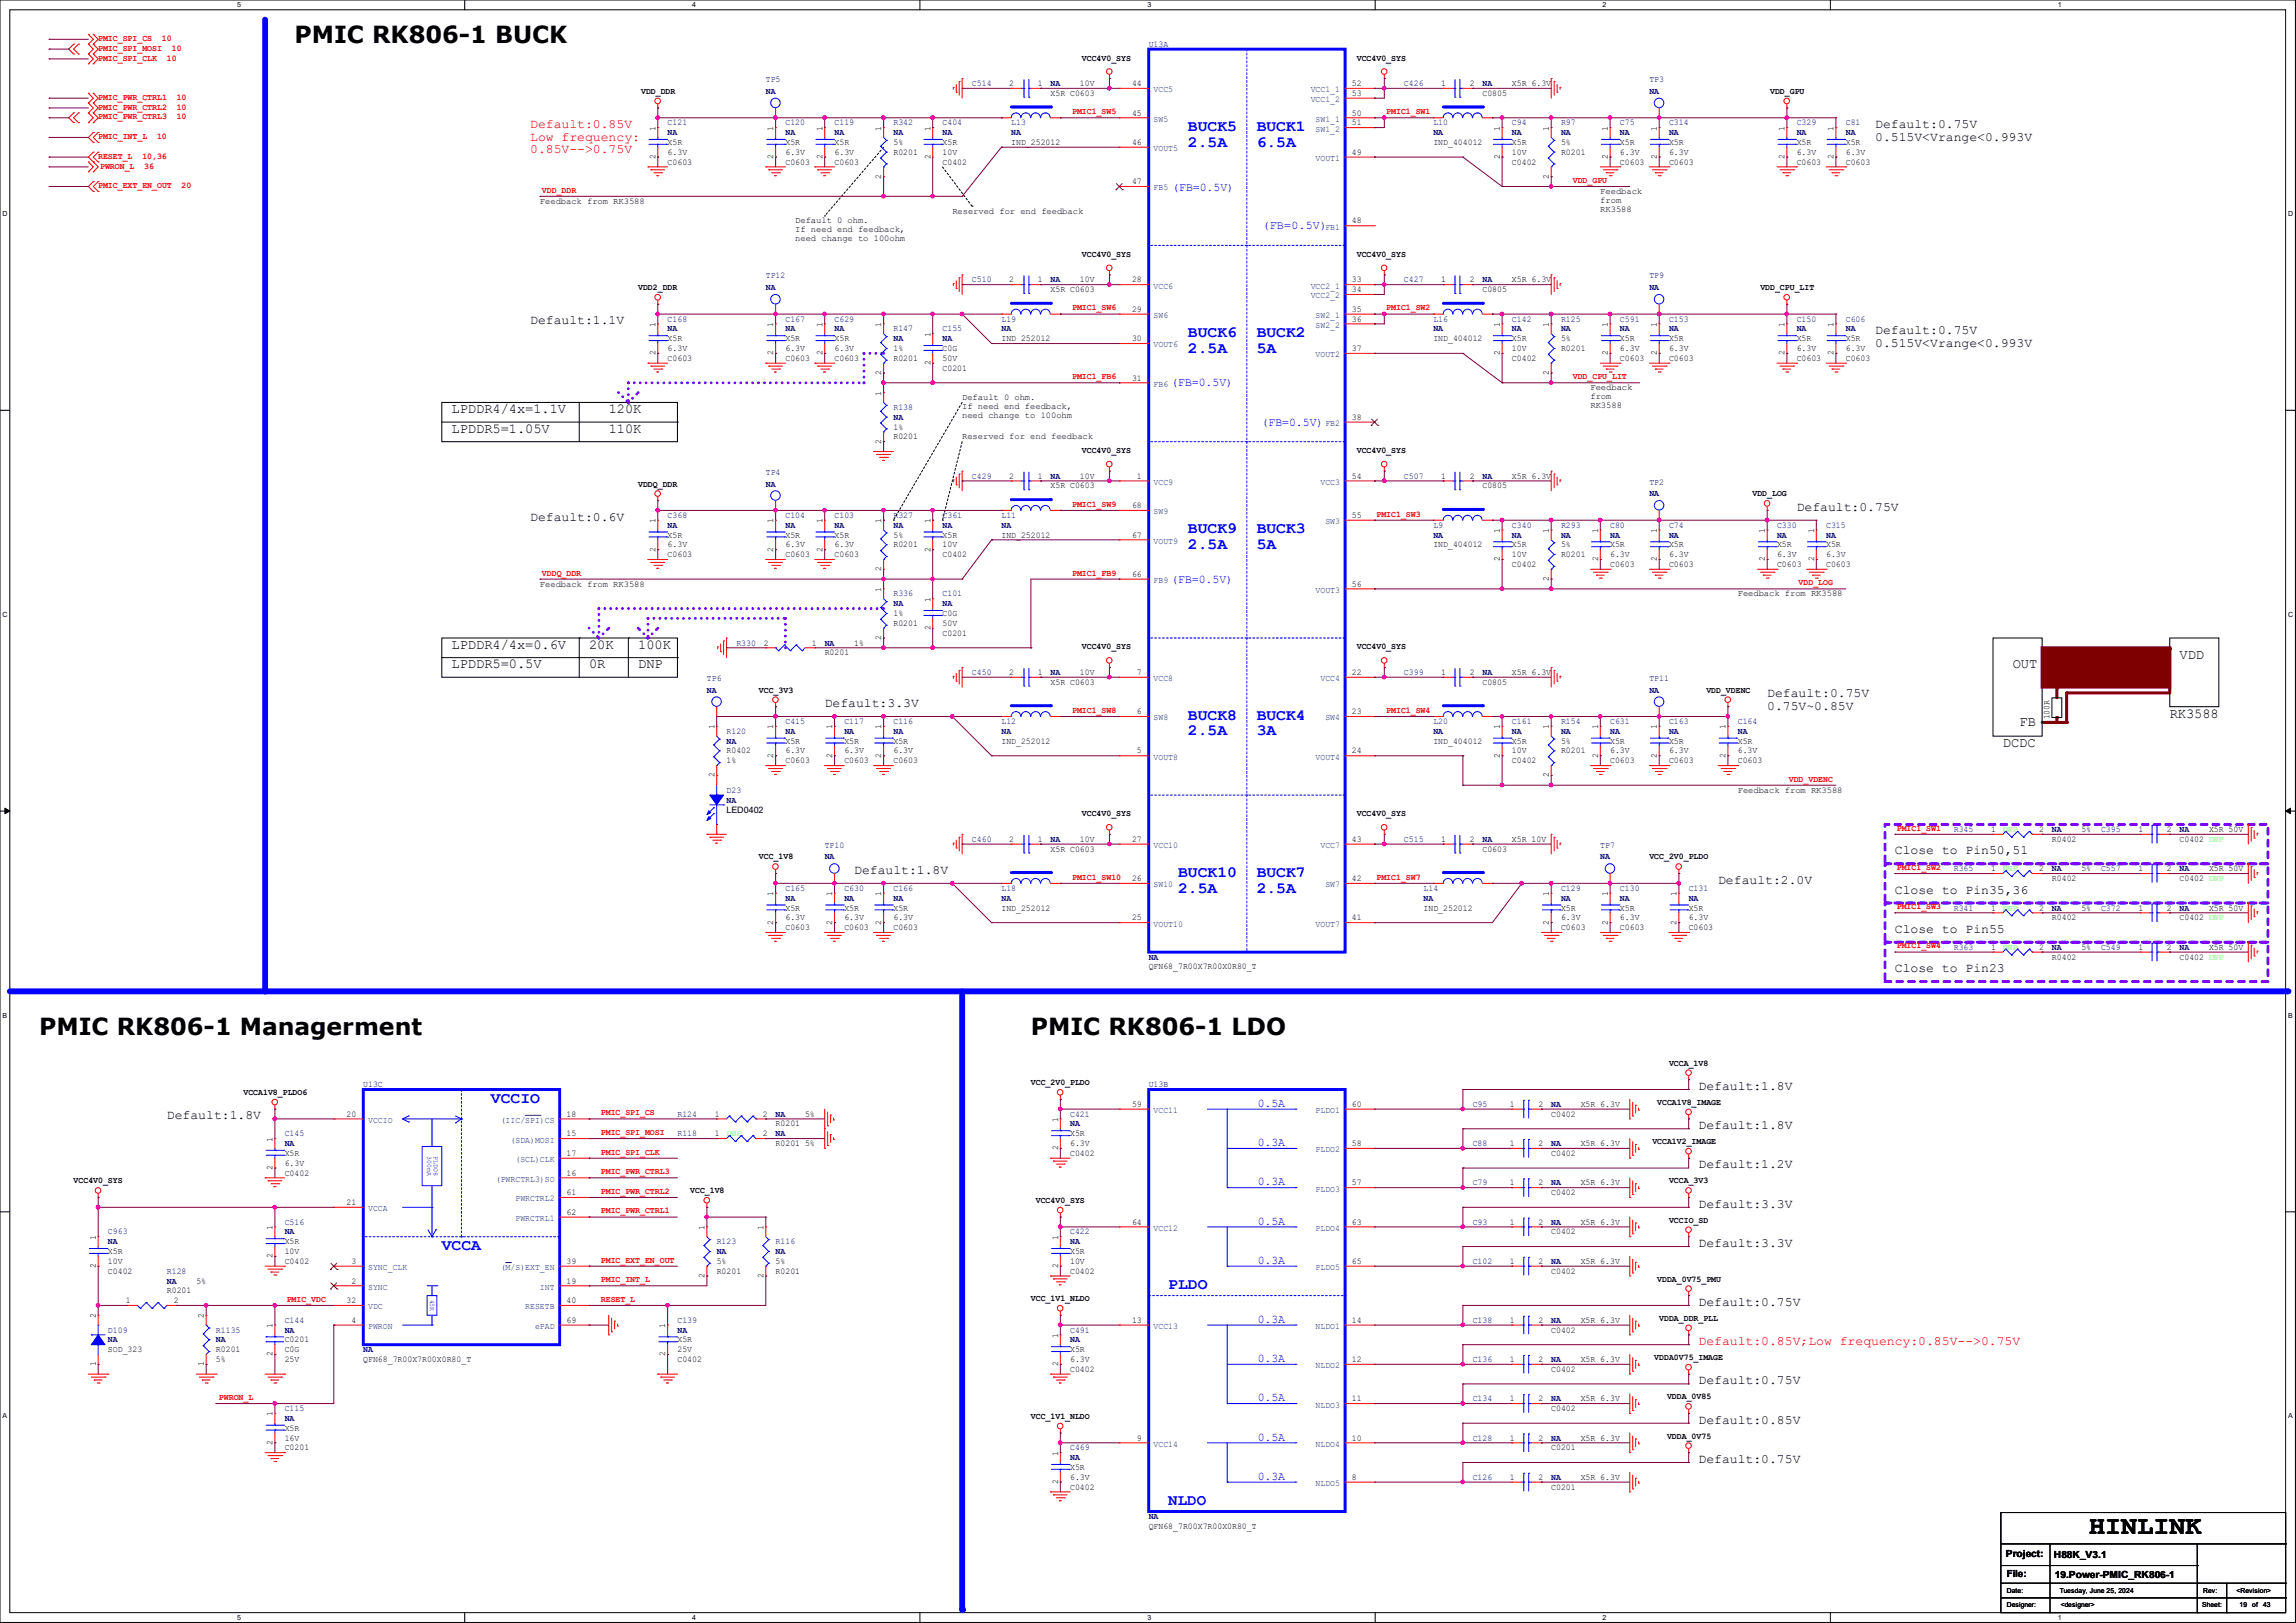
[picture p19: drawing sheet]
<svg xmlns="http://www.w3.org/2000/svg" width="297mm" height="210mm" viewBox="0 0 297 210" stroke-linecap="round" stroke-linejoin="round" font-family="sans-serif">
<defs><g id="words">
<text font-size="3.4" x="270.3" y="198.5">HINLINK</text>
<g font-size="3">
<text x="38.1" y="5.6">PMIC RK806-1 BUCK</text>
<text x="5.1" y="133.9">PMIC RK806-1 Managerment</text>
<text x="133.4" y="133.9">PMIC RK806-1 LDO</text>
</g>
<g font-size="2" fill="#00f">
<text x="153.7" y="16.9">BUCK5</text>
<text x="162.6" y="16.9">BUCK1</text>
<text x="153.7" y="19">2.5A</text>
<text x="162.6" y="19">6.5A</text>
<text x="153.7" y="43.6">BUCK6</text>
<text x="153.7" y="45.6">2.5A</text>
<text x="162.6" y="43.6">BUCK2</text>
<text x="162.6" y="45.6">5A</text>
<text x="153.7" y="69">BUCK9</text>
<text x="153.7" y="71">2.5A</text>
<text x="162.6" y="69">BUCK3</text>
<text x="162.6" y="71">5A</text>
<text x="153.7" y="93.1">BUCK8</text>
<text x="153.7" y="95.2">2.5A</text>
<text x="162.6" y="93.1">BUCK4</text>
<text x="162.6" y="95.2">3A</text>
<text x="152.4" y="113.5">BUCK10</text>
<text x="162.6" y="113.5">BUCK7</text>
<text x="152.4" y="115.5">2.5A</text>
<text x="162.6" y="115.5">2.5A</text>
<text x="63.5" y="142.7">VCCIO</text>
<text x="57.1" y="161.7">VCCA</text>
<text x="151.1" y="166.8">PLDO</text>
<text x="151.1" y="194.7">NLDO</text>
</g>
<g font-size="1.8">
<text x="58.4" y="53.5">LPDDR4/4x=1.1V</text>
<text x="78.7" y="53.5">120K</text>
<text x="58.4" y="56">LPDDR5=1.05V</text>
<text x="78.7" y="56">110K</text>
<text x="58.4" y="83.9">LPDDR4/4x=0.6V</text>
<text x="76.2" y="83.9">20K</text>
<text x="82.5" y="83.9">100K</text>
<text x="58.4" y="86.5">LPDDR5=0.5V</text>
<text x="76.2" y="86.5">0R</text>
<text x="82.5" y="86.5">DNP</text>
<text x="260.3" y="86.5">OUT</text>
<text x="281.9" y="85.2">VDD</text>
<text x="261.2" y="94">FB</text>
<text x="280.7" y="92.8">RK3588</text>
<text x="259.1" y="96.6">DCDC</text>
</g>
<g font-size="1.7" fill="#f00">
<text x="68.6" y="16.6">Default:0.85V</text>
<text x="68.6" y="18.2">Low frequency:</text>
<text x="68.6" y="19.9">0.85V--&gt;0.75V</text>
<text x="219.7" y="174">Default:0.85V;Low frequency:0.85V--&gt;0.75V</text>
</g>
<g font-size="1.7">
<text x="242.6" y="16.6">Default:0.75V</text>
<text x="242.6" y="18.2">0.515V&lt;Vrange&lt;0.993V</text>
<text x="68.6" y="42">Default:1.1V</text>
<text x="242.6" y="43.2">Default:0.75V</text>
<text x="242.6" y="44.9">0.515V&lt;Vrange&lt;0.993V</text>
<text x="68.6" y="67.4">Default:0.6V</text>
<text x="232.4" y="66.1">Default:0.75V</text>
<text x="106.7" y="91.5">Default:3.3V</text>
<text x="228.6" y="90.2">Default:0.75V</text>
<text x="228.6" y="91.9">0.75V~0.85V</text>
<text x="110.5" y="113.1">Default:1.8V</text>
<text x="245.1" y="110.5">Close to Pin50,51</text>
<text x="222.3" y="114.3">Default:2.0V</text>
<text x="245.1" y="115.6">Close to Pin35,36</text>
<text x="245.1" y="125.8">Close to Pin23</text>
<text x="245.1" y="120.7">Close to Pin55</text>
<text x="219.7" y="141">Default:1.8V</text>
<text x="21.6" y="144.8">Default:1.8V</text>
<text x="219.7" y="146.1">Default:1.8V</text>
<text x="219.7" y="151.2">Default:1.2V</text>
<text x="219.7" y="156.3">Default:3.3V</text>
<text x="219.7" y="161.3">Default:3.3V</text>
<text x="219.7" y="169">Default:0.75V</text>
<text x="219.7" y="179.1">Default:0.75V</text>
<text x="219.7" y="184.2">Default:0.85V</text>
<text x="219.7" y="189.3">Default:0.75V</text>
</g>
<g font-size="1.5" fill="#00f">
<text x="151.6" y="24.7">(FB=0.5V)</text>
<text x="163.3" y="29.7">(FB=0.5V)</text>
<text x="151.5" y="50">(FB=0.5V)</text>
<text x="163.2" y="55.1">(FB=0.5V)</text>
<text x="151.5" y="75.4">(FB=0.5V)</text>
<text x="162.7" y="143.2">0.5A</text>
<text x="162.7" y="148.3">0.3A</text>
<text x="162.7" y="153.4">0.3A</text>
<text x="162.7" y="158.5">0.5A</text>
<text x="162.7" y="163.5">0.3A</text>
<text x="162.7" y="171.2">0.3A</text>
<text x="162.7" y="176.2">0.3A</text>
<text x="162.7" y="181.3">0.5A</text>
<text x="162.7" y="191.5">0.3A</text>
<text x="162.7" y="186.4">0.5A</text>
</g>
<g font-size="1.3">
<text x="259.5" y="201.5">Project:</text>
<text x="265.7" y="201.6">H88K_V3.1</text>
<text x="259.6" y="204">File:</text>
<text x="265.8" y="204.1">19.Power-PMIC_RK806-1</text>
</g>
<g font-size="1.1" fill="#f00">
<text x="12.7" y="5.3">PMIC_SPI_CS</text>
<text x="21" y="5.3">10</text>
<text x="12.7" y="7.8">PMIC_SPI_CLK</text>
<text x="12.7" y="6.6">PMIC_SPI_MOSI</text>
<text x="21.6" y="7.8">10</text>
<text x="22.2" y="6.6">10</text>
<text x="12.7" y="18">PMIC_INT_L</text>
<text x="12.7" y="12.9">PMIC_PWR_CTRL1</text>
<text x="12.7" y="15.5">PMIC_PWR_CTRL3</text>
<text x="12.7" y="14.2">PMIC_PWR_CTRL2</text>
<text x="20.3" y="18">10</text>
<text x="22.9" y="12.9">10</text>
<text x="22.9" y="15.5">10</text>
<text x="22.9" y="14.2">10</text>
<text x="138.7" y="14.8">PMIC1_SW5</text>
<text x="179.3" y="14.8">PMIC1_SW1</text>
<text x="12.7" y="20.5">RESET_L</text>
<text x="13" y="21.9">PWRON_L</text>
<text x="18.4" y="20.5">10,36</text>
<text x="18.7" y="21.9">36</text>
<text x="203.5" y="23.7">VDD_GPU</text>
<text x="12.7" y="24.3">PMIC_EXT_EN_OUT</text>
<text x="23.5" y="24.3">20</text>
<text x="70.1" y="24.9">VDD_DDR</text>
<text x="138.7" y="40.2">PMIC1_SW6</text>
<text x="179.3" y="40.2">PMIC1_SW2</text>
<text x="138.7" y="49.1">PMIC1_FB6</text>
<text x="203.5" y="49.1">VDD_CPU_LIT</text>
<text x="138.7" y="65.6">PMIC1_SW9</text>
<text x="178.1" y="66.8">PMIC1_SW3</text>
<text x="70.1" y="74.5">VDDQ_DDR</text>
<text x="138.7" y="74.5">PMIC1_FB9</text>
<text x="232.7" y="75.7">VDD_LOG</text>
<text x="138.7" y="92.2">PMIC1_SW8</text>
<text x="179.3" y="92.2">PMIC1_SW4</text>
<text x="231.4" y="101.1">VDD_VDENC</text>
<text x="245.4" y="107.5">PMIC1_SW1</text>
<text x="138.7" y="113.8">PMIC1_SW10</text>
<text x="178.1" y="113.8">PMIC1_SW7</text>
<text x="245.4" y="112.6">PMIC1_SW2</text>
<text x="245.4" y="117.6">PMIC1_SW3</text>
<text x="245.4" y="122.7">PMIC1_SW4</text>
<text x="77.7" y="149.4">PMIC_SPI_CLK</text>
<text x="77.7" y="146.9">PMIC_SPI_MOSI</text>
<text x="77.7" y="144.3">PMIC_SPI_CS</text>
<text x="77.7" y="151.9">PMIC_PWR_CTRL3</text>
<text x="77.7" y="154.5">PMIC_PWR_CTRL2</text>
<text x="77.7" y="157">PMIC_PWR_CTRL1</text>
<text x="77.7" y="165.9">PMIC_INT_L</text>
<text x="77.7" y="163.4">PMIC_EXT_EN_OUT</text>
<text x="37.1" y="168.4">PMIC_VDC</text>
<text x="77.7" y="168.4">RESET_L</text>
<text x="28.3" y="181.1">PWRON_L</text>
</g>
<g font-size="1.1" fill="#00007f">
<text x="99.1" y="10.6">TP5</text>
<text x="125.7" y="11.1">C514</text>
<text x="135.9" y="11.1">NA</text>
<text x="148.6" y="6.1">U13A</text>
<text x="181.6" y="11.1">C426</text>
<text x="191.8" y="11.1">NA</text>
<text x="213.4" y="10.6">TP3</text>
<text x="86.4" y="16.2">C121</text>
<text x="86.4" y="17.5">NA</text>
<text x="99.1" y="12.2">NA</text>
<text x="101.6" y="16.2">C120</text>
<text x="101.6" y="17.5">NA</text>
<text x="107.9" y="16.2">C119</text>
<text x="107.9" y="17.5">NA</text>
<text x="115.6" y="16.2">R342</text>
<text x="115.6" y="17.5">NA</text>
<text x="121.9" y="16.2">C404</text>
<text x="121.9" y="17.5">NA</text>
<text x="130.8" y="16.2">L13</text>
<text x="130.8" y="17.5">NA</text>
<text x="185.4" y="16.2">L10</text>
<text x="185.4" y="17.5">NA</text>
<text x="195.6" y="16.2">C94</text>
<text x="195.6" y="17.5">NA</text>
<text x="201.9" y="16.2">R97</text>
<text x="201.9" y="17.5">NA</text>
<text x="209.5" y="16.2">C75</text>
<text x="209.5" y="17.5">NA</text>
<text x="213.4" y="12.2">NA</text>
<text x="215.9" y="16.2">C314</text>
<text x="215.9" y="17.5">NA</text>
<text x="232.4" y="16.2">C329</text>
<text x="232.4" y="17.5">NA</text>
<text x="238.8" y="16.2">C81</text>
<text x="238.8" y="17.5">NA</text>
<text x="86.4" y="41.6">C168</text>
<text x="99.1" y="36">TP12</text>
<text x="99.1" y="37.6">NA</text>
<text x="101.6" y="41.6">C167</text>
<text x="107.9" y="41.6">C629</text>
<text x="125.7" y="36.5">C510</text>
<text x="129.5" y="41.6">L19</text>
<text x="135.9" y="36.5">NA</text>
<text x="181.6" y="36.5">C427</text>
<text x="185.4" y="41.6">L16</text>
<text x="191.8" y="36.5">NA</text>
<text x="195.6" y="41.6">C142</text>
<text x="201.9" y="41.6">R125</text>
<text x="209.5" y="41.6">C591</text>
<text x="213.4" y="36">TP9</text>
<text x="213.4" y="37.6">NA</text>
<text x="215.9" y="41.6">C153</text>
<text x="232.4" y="41.6">C150</text>
<text x="238.8" y="41.6">C606</text>
<text x="86.4" y="42.9">NA</text>
<text x="101.6" y="42.9">NA</text>
<text x="107.9" y="42.9">NA</text>
<text x="115.6" y="42.9">R147</text>
<text x="115.6" y="44.2">NA</text>
<text x="121.9" y="42.9">C155</text>
<text x="121.9" y="44.2">NA</text>
<text x="129.5" y="42.9">NA</text>
<text x="185.4" y="42.9">NA</text>
<text x="195.6" y="42.9">NA</text>
<text x="201.9" y="42.9">NA</text>
<text x="209.5" y="42.9">NA</text>
<text x="215.9" y="42.9">NA</text>
<text x="232.4" y="42.9">NA</text>
<text x="238.8" y="42.9">NA</text>
<text x="115.6" y="53">R138</text>
<text x="115.6" y="54.3">NA</text>
<text x="99.1" y="61.4">TP4</text>
<text x="99.1" y="63">NA</text>
<text x="125.7" y="61.9">C429</text>
<text x="135.9" y="61.9">NA</text>
<text x="181.6" y="61.9">C507</text>
<text x="191.8" y="61.9">NA</text>
<text x="213.4" y="62.7">TP2</text>
<text x="213.4" y="64.2">NA</text>
<text x="86.4" y="67">C368</text>
<text x="86.4" y="68.3">NA</text>
<text x="101.6" y="67">C104</text>
<text x="101.6" y="68.3">NA</text>
<text x="107.9" y="67">C103</text>
<text x="107.9" y="68.3">NA</text>
<text x="115.6" y="67">R327</text>
<text x="115.6" y="68.3">NA</text>
<text x="121.9" y="67">C361</text>
<text x="121.9" y="68.3">NA</text>
<text x="129.5" y="67">L11</text>
<text x="129.5" y="68.3">NA</text>
<text x="185.4" y="68.3">L9</text>
<text x="185.4" y="69.6">NA</text>
<text x="195.6" y="68.3">C340</text>
<text x="195.6" y="69.6">NA</text>
<text x="201.9" y="68.3">R293</text>
<text x="201.9" y="69.6">NA</text>
<text x="208.3" y="68.3">C80</text>
<text x="208.3" y="69.6">NA</text>
<text x="215.9" y="68.3">C74</text>
<text x="215.9" y="69.6">NA</text>
<text x="229.9" y="68.3">C330</text>
<text x="229.9" y="69.6">NA</text>
<text x="236.2" y="68.3">C315</text>
<text x="236.2" y="69.6">NA</text>
<text x="115.6" y="77.2">R336</text>
<text x="121.9" y="77.2">C101</text>
<text x="95.2" y="83.5">R330</text>
<text x="106.7" y="83.5">NA</text>
<text x="115.6" y="78.4">NA</text>
<text x="121.9" y="78.4">NA</text>
<text x="91.4" y="88.1">TP6</text>
<text x="91.4" y="89.6">NA</text>
<text x="125.7" y="87.3">C450</text>
<text x="135.9" y="87.3">NA</text>
<text x="181.6" y="87.3">C399</text>
<text x="191.8" y="87.3">NA</text>
<text x="213.4" y="88.1">TP11</text>
<text x="213.4" y="89.6">NA</text>
<text x="94" y="95">R120</text>
<text x="101.6" y="93.7">C415</text>
<text x="101.6" y="95">NA</text>
<text x="109.2" y="93.7">C117</text>
<text x="109.2" y="95">NA</text>
<text x="115.6" y="93.7">C116</text>
<text x="115.6" y="95">NA</text>
<text x="129.5" y="93.7">L12</text>
<text x="129.5" y="95">NA</text>
<text x="185.4" y="93.7">L20</text>
<text x="185.4" y="95">NA</text>
<text x="195.6" y="93.7">C161</text>
<text x="195.6" y="95">NA</text>
<text x="201.9" y="93.7">R154</text>
<text x="201.9" y="95">NA</text>
<text x="208.3" y="93.7">C631</text>
<text x="208.3" y="95">NA</text>
<text x="215.9" y="93.7">C163</text>
<text x="215.9" y="95">NA</text>
<text x="224.8" y="93.7">C164</text>
<text x="224.8" y="95">NA</text>
<text x="94" y="96.2">NA</text>
<text x="94" y="102.6">D23</text>
<text x="94" y="103.8">NA</text>
<text x="252.7" y="107.7">R345</text>
<text x="265.4" y="107.7">NA</text>
<text x="271.8" y="107.7">C395</text>
<text x="281.9" y="107.7">NA</text>
<text x="106.7" y="109.7">TP10</text>
<text x="106.7" y="111.2">NA</text>
<text x="125.7" y="108.9">C460</text>
<text x="135.9" y="108.9">NA</text>
<text x="181.6" y="108.9">C515</text>
<text x="191.8" y="108.9">NA</text>
<text x="207" y="109.7">TP7</text>
<text x="207" y="111.2">NA</text>
<text x="252.7" y="112.7">R365</text>
<text x="265.4" y="112.7">NA</text>
<text x="271.8" y="112.7">C557</text>
<text x="281.9" y="112.7">NA</text>
<text x="101.6" y="115.3">C165</text>
<text x="101.6" y="116.5">NA</text>
<text x="109.2" y="115.3">C630</text>
<text x="109.2" y="116.5">NA</text>
<text x="115.6" y="115.3">C166</text>
<text x="115.6" y="116.5">NA</text>
<text x="129.5" y="115.3">L18</text>
<text x="129.5" y="116.5">NA</text>
<text x="184.1" y="115.3">L14</text>
<text x="184.1" y="116.5">NA</text>
<text x="201.9" y="115.3">C129</text>
<text x="201.9" y="116.5">NA</text>
<text x="209.5" y="115.3">C130</text>
<text x="209.5" y="116.5">NA</text>
<text x="218.4" y="115.3">C131</text>
<text x="218.4" y="116.5">NA</text>
<text x="252.7" y="117.8">R341</text>
<text x="265.4" y="117.8">NA</text>
<text x="271.8" y="117.8">C372</text>
<text x="281.9" y="117.8">NA</text>
<text x="148.6" y="124.2">NA</text>
<text x="252.7" y="122.9">R363</text>
<text x="265.4" y="122.9">NA</text>
<text x="271.8" y="122.9">C549</text>
<text x="281.9" y="122.9">NA</text>
<text x="47" y="140.7">U13C</text>
<text x="148.6" y="140.7">U13B</text>
<text x="190.5" y="143.2">C95</text>
<text x="200.7" y="143.2">NA</text>
<text x="36.8" y="147">C145</text>
<text x="36.8" y="148.3">NA</text>
<text x="87.6" y="144.5">R124</text>
<text x="87.6" y="147">R118</text>
<text x="100.3" y="144.5">NA</text>
<text x="100.3" y="147">NA</text>
<text x="138.4" y="144.5">C421</text>
<text x="138.4" y="145.8">NA</text>
<text x="190.5" y="148.3">C88</text>
<text x="200.7" y="148.3">NA</text>
<text x="190.5" y="153.4">C79</text>
<text x="200.7" y="153.4">NA</text>
<text x="14" y="159.7">C963</text>
<text x="14" y="161">NA</text>
<text x="36.8" y="158.5">C516</text>
<text x="36.8" y="159.7">NA</text>
<text x="92.7" y="161">R123</text>
<text x="100.3" y="161">R116</text>
<text x="138.4" y="159.7">C422</text>
<text x="138.4" y="161">NA</text>
<text x="190.5" y="158.5">C93</text>
<text x="200.7" y="158.5">NA</text>
<text x="21.6" y="164.8">R128</text>
<text x="21.6" y="166.1">NA</text>
<text x="92.7" y="162.3">NA</text>
<text x="100.3" y="162.3">NA</text>
<text x="190.5" y="163.5">C102</text>
<text x="200.7" y="163.5">NA</text>
<text x="14" y="172.4">D109</text>
<text x="14" y="173.7">NA</text>
<text x="27.9" y="172.4">R1135</text>
<text x="27.9" y="173.7">NA</text>
<text x="36.8" y="171.2">C144</text>
<text x="36.8" y="172.4">NA</text>
<text x="87.6" y="171.2">C139</text>
<text x="87.6" y="172.4">NA</text>
<text x="138.4" y="172.4">C491</text>
<text x="138.4" y="173.7">NA</text>
<text x="190.5" y="171.2">C138</text>
<text x="200.7" y="171.2">NA</text>
<text x="47" y="175">NA</text>
<text x="190.5" y="176.2">C136</text>
<text x="200.7" y="176.2">NA</text>
<text x="36.8" y="182.6">C115</text>
<text x="36.8" y="183.9">NA</text>
<text x="190.5" y="181.3">C134</text>
<text x="200.7" y="181.3">NA</text>
<text x="138.4" y="187.7">C469</text>
<text x="138.4" y="188.9">NA</text>
<text x="190.5" y="186.4">C128</text>
<text x="190.5" y="191.5">C126</text>
<text x="200.7" y="186.4">NA</text>
<text x="200.7" y="191.5">NA</text>
<text x="148.6" y="196.6">NA</text>
</g>
<g font-size="1.1">
<text x="130.6" y="11.1">2</text>
<text x="134.2" y="11.1">1</text>
<text x="139.7" y="11.1">10V</text>
<text x="140" y="7.8">VCC4V0_SYS</text>
<text x="146.4" y="11.1">44</text>
<text x="174.9" y="11.1">52</text>
<text x="175.5" y="7.8">VCC4V0_SYS</text>
<text x="186.4" y="11.1">1</text>
<text x="190.1" y="11.1">2</text>
<text x="195.6" y="11.1">X5R 6.3V</text>
<text x="82.9" y="12.2">VDD_DDR</text>
<text x="84.8" y="16.9" transform="rotate(-90 84.8 16.9)">1</text>
<text x="100" y="16.9" transform="rotate(-90 100 16.9)">1</text>
<text x="106.4" y="16.9" transform="rotate(-90 106.4 16.9)">1</text>
<text x="114" y="16.9" transform="rotate(-90 114 16.9)">1</text>
<text x="120.4" y="16.9" transform="rotate(-90 120.4 16.9)">1</text>
<text x="135.9" y="12.4">X5R C0603</text>
<text x="146.4" y="14.9">45</text>
<text x="174.9" y="12.4">53</text>
<text x="174.9" y="14.9">50</text>
<text x="174.9" y="16.2">51</text>
<text x="191.8" y="12.4">C0805</text>
<text x="194" y="16.9" transform="rotate(-90 194 16.9)">1</text>
<text x="200.4" y="16.9" transform="rotate(-90 200.4 16.9)">1</text>
<text x="208" y="16.9" transform="rotate(-90 208 16.9)">1</text>
<text x="214.3" y="16.9" transform="rotate(-90 214.3 16.9)">1</text>
<text x="229" y="12.2">VDD_GPU</text>
<text x="230.8" y="16.9" transform="rotate(-90 230.8 16.9)">1</text>
<text x="237.2" y="16.9" transform="rotate(-90 237.2 16.9)">1</text>
<text x="84.8" y="20.6" transform="rotate(-90 84.8 20.6)">2</text>
<text x="86.4" y="21.3">C0603</text>
<text x="86.4" y="18.8">X5R</text>
<text x="86.4" y="20">6.3V</text>
<text x="100" y="20.6" transform="rotate(-90 100 20.6)">2</text>
<text x="101.6" y="21.3">C0603</text>
<text x="101.6" y="18.8">X5R</text>
<text x="101.6" y="20">6.3V</text>
<text x="106.4" y="20.6" transform="rotate(-90 106.4 20.6)">2</text>
<text x="107.9" y="21.3">C0603</text>
<text x="107.9" y="18.8">X5R</text>
<text x="107.9" y="20">6.3V</text>
<text x="114" y="23.1" transform="rotate(-90 114 23.1)">2</text>
<text x="115.6" y="20">R0201</text>
<text x="115.6" y="18.8">5%</text>
<text x="120.4" y="20.6" transform="rotate(-90 120.4 20.6)">2</text>
<text x="121.9" y="21.3">C0402</text>
<text x="121.9" y="18.8">X5R</text>
<text x="121.9" y="20">10V</text>
<text x="130.8" y="18.8">IND_252012</text>
<text x="146.4" y="18.8">46</text>
<text x="146.4" y="23.8">47</text>
<text x="174.9" y="20">49</text>
<text x="185.4" y="18.8">IND_404012</text>
<text x="194" y="20.6" transform="rotate(-90 194 20.6)">2</text>
<text x="195.6" y="21.3">C0402</text>
<text x="195.6" y="18.8">X5R</text>
<text x="195.6" y="20">10V</text>
<text x="200.4" y="23.1" transform="rotate(-90 200.4 23.1)">2</text>
<text x="201.9" y="20">R0201</text>
<text x="201.9" y="18.8">5%</text>
<text x="208" y="20.6" transform="rotate(-90 208 20.6)">2</text>
<text x="209.5" y="21.3">C0603</text>
<text x="209.5" y="18.8">X5R</text>
<text x="209.5" y="20">6.3V</text>
<text x="214.3" y="20.6" transform="rotate(-90 214.3 20.6)">2</text>
<text x="215.9" y="21.3">C0603</text>
<text x="215.9" y="18.8">X5R</text>
<text x="215.9" y="20">6.3V</text>
<text x="230.8" y="20.6" transform="rotate(-90 230.8 20.6)">2</text>
<text x="232.4" y="21.3">C0603</text>
<text x="232.4" y="18.8">X5R</text>
<text x="232.4" y="20">6.3V</text>
<text x="237.2" y="20.6" transform="rotate(-90 237.2 20.6)">2</text>
<text x="238.8" y="21.3">C0603</text>
<text x="238.8" y="18.8">X5R</text>
<text x="238.8" y="20">6.3V</text>
<text x="69.8" y="26.4">Feedback from RK3588</text>
<text x="102.9" y="28.9">Default 0 ohm.</text>
<text x="123.2" y="27.6">Reserved for end feedback</text>
<text x="174.9" y="28.9">48</text>
<text x="207" y="25.1">Feedback</text>
<text x="207" y="26.2">from</text>
<text x="207" y="27.4">RK3588</text>
<text x="102.9" y="30.1">If need end feedback,</text>
<text x="102.9" y="31.2">need change to 100ohm</text>
<text x="140" y="33.2">VCC4V0_SYS</text>
<text x="175.5" y="33.2">VCC4V0_SYS</text>
<text x="82.5" y="37.6">VDD2_DDR</text>
<text x="130.6" y="36.5">2</text>
<text x="134.2" y="36.5">1</text>
<text x="135.9" y="37.8">X5R C0603</text>
<text x="139.7" y="36.5">10V</text>
<text x="146.4" y="36.5">28</text>
<text x="146.4" y="40.3">29</text>
<text x="174.9" y="36.5">33</text>
<text x="174.9" y="37.8">34</text>
<text x="174.9" y="40.3">35</text>
<text x="174.9" y="41.6">36</text>
<text x="186.4" y="36.5">1</text>
<text x="190.1" y="36.5">2</text>
<text x="191.8" y="37.8">C0805</text>
<text x="195.6" y="36.5">X5R 6.3V</text>
<text x="227.7" y="37.6">VDD_CPU_LIT</text>
<text x="84.8" y="46" transform="rotate(-90 84.8 46)">2</text>
<text x="84.8" y="42.3" transform="rotate(-90 84.8 42.3)">1</text>
<text x="86.4" y="46.7">C0603</text>
<text x="86.4" y="44.2">X5R</text>
<text x="86.4" y="45.4">6.3V</text>
<text x="100" y="46" transform="rotate(-90 100 46)">2</text>
<text x="100" y="42.3" transform="rotate(-90 100 42.3)">1</text>
<text x="101.6" y="46.7">C0603</text>
<text x="101.6" y="44.2">X5R</text>
<text x="101.6" y="45.4">6.3V</text>
<text x="106.4" y="46" transform="rotate(-90 106.4 46)">2</text>
<text x="106.4" y="42.3" transform="rotate(-90 106.4 42.3)">1</text>
<text x="107.9" y="46.7">C0603</text>
<text x="107.9" y="44.2">X5R</text>
<text x="107.9" y="45.4">6.3V</text>
<text x="114" y="42.3" transform="rotate(-90 114 42.3)">1</text>
<text x="115.6" y="46.7">R0201</text>
<text x="115.6" y="45.4">1%</text>
<text x="120.4" y="47.2" transform="rotate(-90 120.4 47.2)">2</text>
<text x="120.4" y="43.6" transform="rotate(-90 120.4 43.6)">1</text>
<text x="121.9" y="48">C0201</text>
<text x="121.9" y="45.4">C0G</text>
<text x="121.9" y="46.7">50V</text>
<text x="129.5" y="44.2">IND_252012</text>
<text x="146.4" y="44.2">30</text>
<text x="174.9" y="45.4">37</text>
<text x="185.4" y="44.2">IND_404012</text>
<text x="194" y="46" transform="rotate(-90 194 46)">2</text>
<text x="194" y="42.3" transform="rotate(-90 194 42.3)">1</text>
<text x="195.6" y="46.7">C0402</text>
<text x="195.6" y="44.2">X5R</text>
<text x="195.6" y="45.4">10V</text>
<text x="200.4" y="42.3" transform="rotate(-90 200.4 42.3)">1</text>
<text x="201.9" y="45.4">R0201</text>
<text x="201.9" y="44.2">5%</text>
<text x="208" y="46" transform="rotate(-90 208 46)">2</text>
<text x="208" y="42.3" transform="rotate(-90 208 42.3)">1</text>
<text x="209.5" y="46.7">C0603</text>
<text x="209.5" y="44.2">X5R</text>
<text x="209.5" y="45.4">6.3V</text>
<text x="214.3" y="46" transform="rotate(-90 214.3 46)">2</text>
<text x="214.3" y="42.3" transform="rotate(-90 214.3 42.3)">1</text>
<text x="215.9" y="46.7">C0603</text>
<text x="215.9" y="44.2">X5R</text>
<text x="215.9" y="45.4">6.3V</text>
<text x="230.8" y="46" transform="rotate(-90 230.8 46)">2</text>
<text x="230.8" y="42.3" transform="rotate(-90 230.8 42.3)">1</text>
<text x="232.4" y="46.7">C0603</text>
<text x="232.4" y="44.2">X5R</text>
<text x="232.4" y="45.4">6.3V</text>
<text x="237.2" y="46" transform="rotate(-90 237.2 46)">2</text>
<text x="237.2" y="42.3" transform="rotate(-90 237.2 42.3)">1</text>
<text x="238.8" y="46.7">C0603</text>
<text x="238.8" y="44.2">X5R</text>
<text x="238.8" y="45.4">6.3V</text>
<text x="114" y="51.2" transform="rotate(-90 114 51.2)">1</text>
<text x="114" y="48.5" transform="rotate(-90 114 48.5)">2</text>
<text x="124.5" y="51.8">Default 0 ohm.</text>
<text x="124.5" y="52.9">If need end feedback,</text>
<text x="146.4" y="49.2">31</text>
<text x="200.4" y="48.5" transform="rotate(-90 200.4 48.5)">2</text>
<text x="205.7" y="50.5">Feedback</text>
<text x="205.7" y="51.6">from</text>
<text x="205.7" y="52.8">RK3588</text>
<text x="114" y="57.4" transform="rotate(-90 114 57.4)">2</text>
<text x="115.6" y="56.9">R0201</text>
<text x="115.6" y="55.6">1%</text>
<text x="124.5" y="54.1">need change to 100ohm</text>
<text x="124.5" y="56.9">Reserved for end feedback</text>
<text x="140" y="58.6">VCC4V0_SYS</text>
<text x="174.9" y="54.3">38</text>
<text x="175.5" y="58.6">VCC4V0_SYS</text>
<text x="82.5" y="63">VDDQ_DDR</text>
<text x="130.6" y="61.9">2</text>
<text x="134.2" y="61.9">1</text>
<text x="135.9" y="63.2">X5R C0603</text>
<text x="139.7" y="61.9">10V</text>
<text x="146.4" y="65.7">68</text>
<text x="147.1" y="61.9">1</text>
<text x="174.9" y="61.9">54</text>
<text x="186.4" y="61.9">1</text>
<text x="190.1" y="61.9">2</text>
<text x="191.8" y="63.2">C0805</text>
<text x="195.6" y="61.9">X5R 6.3V</text>
<text x="226.7" y="64.2">VDD_LOG</text>
<text x="84.8" y="71.4" transform="rotate(-90 84.8 71.4)">2</text>
<text x="84.8" y="67.7" transform="rotate(-90 84.8 67.7)">1</text>
<text x="86.4" y="69.6">X5R</text>
<text x="86.4" y="70.8">6.3V</text>
<text x="100" y="71.4" transform="rotate(-90 100 71.4)">2</text>
<text x="100" y="67.7" transform="rotate(-90 100 67.7)">1</text>
<text x="101.6" y="69.6">X5R</text>
<text x="101.6" y="70.8">6.3V</text>
<text x="106.4" y="71.4" transform="rotate(-90 106.4 71.4)">2</text>
<text x="106.4" y="67.7" transform="rotate(-90 106.4 67.7)">1</text>
<text x="107.9" y="69.6">X5R</text>
<text x="107.9" y="70.8">6.3V</text>
<text x="114" y="67.7" transform="rotate(-90 114 67.7)">1</text>
<text x="115.6" y="70.8">R0201</text>
<text x="115.6" y="69.6">5%</text>
<text x="120.4" y="71.4" transform="rotate(-90 120.4 71.4)">2</text>
<text x="120.4" y="67.7" transform="rotate(-90 120.4 67.7)">1</text>
<text x="121.9" y="69.6">X5R</text>
<text x="121.9" y="70.8">10V</text>
<text x="129.5" y="69.6">IND_252012</text>
<text x="146.4" y="69.6">67</text>
<text x="174.9" y="67">55</text>
<text x="185.4" y="70.8">IND_404012</text>
<text x="194" y="69" transform="rotate(-90 194 69)">1</text>
<text x="195.6" y="70.8">X5R</text>
<text x="200.4" y="69" transform="rotate(-90 200.4 69)">1</text>
<text x="201.9" y="70.8">5%</text>
<text x="206.7" y="69" transform="rotate(-90 206.7 69)">1</text>
<text x="208.3" y="70.8">X5R</text>
<text x="214.3" y="69" transform="rotate(-90 214.3 69)">1</text>
<text x="215.9" y="70.8">X5R</text>
<text x="228.3" y="69" transform="rotate(-90 228.3 69)">1</text>
<text x="229.9" y="70.8">X5R</text>
<text x="234.7" y="69" transform="rotate(-90 234.7 69)">1</text>
<text x="236.2" y="70.8">X5R</text>
<text x="69.8" y="75.9">Feedback from RK3588</text>
<text x="86.4" y="72.1">C0603</text>
<text x="101.6" y="72.1">C0603</text>
<text x="107.9" y="72.1">C0603</text>
<text x="114" y="76.6" transform="rotate(-90 114 76.6)">1</text>
<text x="114" y="73.9" transform="rotate(-90 114 73.9)">2</text>
<text x="120.4" y="77.9" transform="rotate(-90 120.4 77.9)">1</text>
<text x="121.9" y="72.1">C0402</text>
<text x="146.4" y="74.6">66</text>
<text x="174.9" y="75.9">56</text>
<text x="194" y="72.6" transform="rotate(-90 194 72.6)">2</text>
<text x="195.6" y="73.4">C0402</text>
<text x="195.6" y="72.1">10V</text>
<text x="200.4" y="75.2" transform="rotate(-90 200.4 75.2)">2</text>
<text x="201.9" y="72.1">R0201</text>
<text x="206.7" y="72.6" transform="rotate(-90 206.7 72.6)">2</text>
<text x="208.3" y="73.4">C0603</text>
<text x="208.3" y="72.1">6.3V</text>
<text x="214.3" y="72.6" transform="rotate(-90 214.3 72.6)">2</text>
<text x="215.9" y="73.4">C0603</text>
<text x="215.9" y="72.1">6.3V</text>
<text x="224.8" y="77.2">Feedback from RK3588</text>
<text x="228.3" y="72.6" transform="rotate(-90 228.3 72.6)">2</text>
<text x="229.9" y="73.4">C0603</text>
<text x="229.9" y="72.1">6.3V</text>
<text x="234.7" y="72.6" transform="rotate(-90 234.7 72.6)">2</text>
<text x="236.2" y="73.4">C0603</text>
<text x="236.2" y="72.1">6.3V</text>
<text x="98.8" y="83.5">2</text>
<text x="105" y="83.5">1</text>
<text x="110.5" y="83.5">1%</text>
<text x="114" y="82.8" transform="rotate(-90 114 82.8)">2</text>
<text x="115.6" y="81">R0201</text>
<text x="115.6" y="79.7">1%</text>
<text x="120.4" y="81.5" transform="rotate(-90 120.4 81.5)">2</text>
<text x="121.9" y="82.3">C0201</text>
<text x="121.9" y="79.7">C0G</text>
<text x="121.9" y="81">50V</text>
<text x="98.2" y="89.6">VCC_3V3</text>
<text x="106.7" y="84.8">R0201</text>
<text x="130.6" y="87.3">2</text>
<text x="134.2" y="87.3">1</text>
<text x="135.9" y="88.6">X5R C0603</text>
<text x="139.7" y="87.3">10V</text>
<text x="140" y="84">VCC4V0_SYS</text>
<text x="147.1" y="87.3">7</text>
<text x="174.9" y="87.3">22</text>
<text x="175.5" y="84">VCC4V0_SYS</text>
<text x="186.4" y="87.3">1</text>
<text x="190.1" y="87.3">2</text>
<text x="191.8" y="88.6">C0805</text>
<text x="195.6" y="87.3">X5R 6.3V</text>
<text x="220.7" y="89.6">VDD_VDENC</text>
<text x="92.4" y="94.4" transform="rotate(-90 92.4 94.4)">1</text>
<text x="100" y="94.4" transform="rotate(-90 100 94.4)">1</text>
<text x="107.7" y="94.4" transform="rotate(-90 107.7 94.4)">1</text>
<text x="114" y="94.4" transform="rotate(-90 114 94.4)">1</text>
<text x="147.1" y="92.4">6</text>
<text x="174.9" y="92.4">23</text>
<text x="194" y="94.4" transform="rotate(-90 194 94.4)">1</text>
<text x="200.4" y="94.4" transform="rotate(-90 200.4 94.4)">1</text>
<text x="206.7" y="94.4" transform="rotate(-90 206.7 94.4)">1</text>
<text x="214.3" y="94.4" transform="rotate(-90 214.3 94.4)">1</text>
<text x="223.2" y="94.4" transform="rotate(-90 223.2 94.4)">1</text>
<text x="265.1" y="93.1" transform="rotate(-90 265.1 93.1)">100R</text>
<text x="92.4" y="100.6" transform="rotate(-90 92.4 100.6)">2</text>
<text x="94" y="97.5">R0402</text>
<text x="94" y="98.8">1%</text>
<text x="100" y="98" transform="rotate(-90 100 98)">2</text>
<text x="101.6" y="98.8">C0603</text>
<text x="101.6" y="96.2">X5R</text>
<text x="101.6" y="97.5">6.3V</text>
<text x="107.7" y="98" transform="rotate(-90 107.7 98)">2</text>
<text x="109.2" y="98.8">C0603</text>
<text x="109.2" y="96.2">X5R</text>
<text x="109.2" y="97.5">6.3V</text>
<text x="114" y="98" transform="rotate(-90 114 98)">2</text>
<text x="115.6" y="98.8">C0603</text>
<text x="115.6" y="96.2">X5R</text>
<text x="115.6" y="97.5">6.3V</text>
<text x="129.5" y="96.2">IND_252012</text>
<text x="147.1" y="97.5">5</text>
<text x="174.9" y="97.5">24</text>
<text x="185.4" y="96.2">IND_404012</text>
<text x="194" y="98" transform="rotate(-90 194 98)">2</text>
<text x="195.6" y="98.8">C0402</text>
<text x="195.6" y="96.2">X5R</text>
<text x="195.6" y="97.5">10V</text>
<text x="200.4" y="100.6" transform="rotate(-90 200.4 100.6)">2</text>
<text x="201.9" y="97.5">R0201</text>
<text x="201.9" y="96.2">5%</text>
<text x="206.7" y="98" transform="rotate(-90 206.7 98)">2</text>
<text x="208.3" y="98.8">C0603</text>
<text x="208.3" y="96.2">X5R</text>
<text x="208.3" y="97.5">6.3V</text>
<text x="214.3" y="98" transform="rotate(-90 214.3 98)">2</text>
<text x="215.9" y="98.8">C0603</text>
<text x="215.9" y="96.2">X5R</text>
<text x="215.9" y="97.5">6.3V</text>
<text x="223.2" y="98" transform="rotate(-90 223.2 98)">2</text>
<text x="224.8" y="98.8">C0603</text>
<text x="224.8" y="96.2">X5R</text>
<text x="224.8" y="97.5">6.3V</text>
<text x="94" y="105.2">LED0402</text>
<text x="140" y="105.6">VCC4V0_SYS</text>
<text x="175.5" y="105.6">VCC4V0_SYS</text>
<text x="224.8" y="102.6">Feedback from RK3588</text>
<text x="257.6" y="107.7">1</text>
<text x="263.8" y="107.7">2</text>
<text x="269.2" y="107.7">5%</text>
<text x="276.6" y="107.7">1</text>
<text x="280.3" y="107.7">2</text>
<text x="285.8" y="107.7">X5R 50V</text>
<text x="98.2" y="111.2">VCC_1V8</text>
<text x="130.6" y="108.9">2</text>
<text x="134.2" y="108.9">1</text>
<text x="135.9" y="110.2">X5R C0603</text>
<text x="139.7" y="108.9">10V</text>
<text x="146.4" y="108.9">27</text>
<text x="174.9" y="108.9">43</text>
<text x="186.4" y="108.9">1</text>
<text x="190.1" y="108.9">2</text>
<text x="191.8" y="110.2">C0603</text>
<text x="195.6" y="108.9">X5R 10V</text>
<text x="213.4" y="111.2">VCC_2V0_PLDO</text>
<text x="257.6" y="112.7">1</text>
<text x="263.8" y="112.7">2</text>
<text x="265.4" y="108.9">R0402</text>
<text x="269.2" y="112.7">5%</text>
<text x="276.6" y="112.7">1</text>
<text x="280.3" y="112.7">2</text>
<text x="281.9" y="108.9">C0402 DNP</text>
<text x="285.8" y="112.7">X5R 50V</text>
<text x="100" y="119.6" transform="rotate(-90 100 119.6)">2</text>
<text x="100" y="116" transform="rotate(-90 100 116)">1</text>
<text x="101.6" y="117.8">X5R</text>
<text x="101.6" y="119.1">6.3V</text>
<text x="107.7" y="119.6" transform="rotate(-90 107.7 119.6)">2</text>
<text x="107.7" y="116" transform="rotate(-90 107.7 116)">1</text>
<text x="109.2" y="117.8">X5R</text>
<text x="109.2" y="119.1">6.3V</text>
<text x="114" y="119.6" transform="rotate(-90 114 119.6)">2</text>
<text x="114" y="116" transform="rotate(-90 114 116)">1</text>
<text x="115.6" y="117.8">X5R</text>
<text x="115.6" y="119.1">6.3V</text>
<text x="129.5" y="117.8">IND_252012</text>
<text x="146.4" y="114">26</text>
<text x="146.4" y="119.1">25</text>
<text x="174.9" y="114">42</text>
<text x="174.9" y="119.1">41</text>
<text x="184.1" y="117.8">IND_252012</text>
<text x="200.4" y="119.6" transform="rotate(-90 200.4 119.6)">2</text>
<text x="200.4" y="116" transform="rotate(-90 200.4 116)">1</text>
<text x="201.9" y="117.8">X5R</text>
<text x="201.9" y="119.1">6.3V</text>
<text x="208" y="119.6" transform="rotate(-90 208 119.6)">2</text>
<text x="208" y="116" transform="rotate(-90 208 116)">1</text>
<text x="209.5" y="117.8">X5R</text>
<text x="209.5" y="119.1">6.3V</text>
<text x="216.9" y="119.6" transform="rotate(-90 216.9 119.6)">2</text>
<text x="216.9" y="116" transform="rotate(-90 216.9 116)">1</text>
<text x="218.4" y="117.8">X5R</text>
<text x="218.4" y="119.1">6.3V</text>
<text x="257.6" y="117.8">1</text>
<text x="263.8" y="117.8">2</text>
<text x="265.4" y="114">R0402</text>
<text x="265.4" y="119.1">R0402</text>
<text x="269.2" y="117.8">5%</text>
<text x="276.6" y="117.8">1</text>
<text x="280.3" y="117.8">2</text>
<text x="281.9" y="114">C0402 DNP</text>
<text x="281.9" y="119.1">C0402 DNP</text>
<text x="285.8" y="117.8">X5R 50V</text>
<text x="101.6" y="120.4">C0603</text>
<text x="109.2" y="120.4">C0603</text>
<text x="115.6" y="120.4">C0603</text>
<text x="148.6" y="125.4">QFN68_7R00X7R00X0R80_T</text>
<text x="201.9" y="120.4">C0603</text>
<text x="209.5" y="120.4">C0603</text>
<text x="218.4" y="120.4">C0603</text>
<text x="257.6" y="122.9">1</text>
<text x="263.8" y="122.9">2</text>
<text x="265.4" y="124.2">R0402</text>
<text x="269.2" y="122.9">5%</text>
<text x="276.6" y="122.9">1</text>
<text x="280.3" y="122.9">2</text>
<text x="281.9" y="124.2">C0402 DNP</text>
<text x="285.8" y="122.9">X5R 50V</text>
<text x="215.9" y="137.9">VCCA_1V8</text>
<text x="31.5" y="141.7">VCCA1V8_PLDO6</text>
<text x="133.3" y="140.4">VCC_2V0_PLDO</text>
<text x="146.4" y="143.2">59</text>
<text x="174.9" y="143.2">60</text>
<text x="195.3" y="143.2">1</text>
<text x="199" y="143.2">2</text>
<text x="204.5" y="143.2">X5R 6.3V</text>
<text x="214.4" y="143">VCCA1V8_IMAGE</text>
<text x="35.3" y="147.7" transform="rotate(-90 35.3 147.7)">1</text>
<text x="36.8" y="149.6">X5R</text>
<text x="44.8" y="144.5">20</text>
<text x="73.3" y="144.5">18</text>
<text x="73.3" y="147">15</text>
<text x="73.3" y="149.6">17</text>
<text x="92.5" y="144.5">1</text>
<text x="92.5" y="147">1</text>
<text x="98.7" y="144.5">2</text>
<text x="98.7" y="147">2</text>
<text x="100.3" y="145.8">R0201</text>
<text x="100.3" y="148.3">R0201 5%</text>
<text x="104.1" y="144.5">5%</text>
<text x="136.9" y="148.8" transform="rotate(-90 136.9 148.8)">2</text>
<text x="136.9" y="145.2" transform="rotate(-90 136.9 145.2)">1</text>
<text x="138.4" y="149.6">C0402</text>
<text x="138.4" y="147">X5R</text>
<text x="138.4" y="148.3">6.3V</text>
<text x="174.9" y="148.3">58</text>
<text x="195.3" y="148.3">1</text>
<text x="199" y="148.3">2</text>
<text x="200.7" y="144.5">C0402</text>
<text x="200.7" y="149.6">C0402</text>
<text x="204.5" y="148.3">X5R 6.3V</text>
<text x="213.7" y="148">VCCA1V2_IMAGE</text>
<text x="9.5" y="153.1">VCC4V0_SYS</text>
<text x="35.3" y="151.4" transform="rotate(-90 35.3 151.4)">2</text>
<text x="36.8" y="152.1">C0402</text>
<text x="36.8" y="150.8">6.3V</text>
<text x="44.8" y="155.9">21</text>
<text x="73.3" y="152.1">16</text>
<text x="73.3" y="154.6">61</text>
<text x="89.3" y="154.4">VCC_1V8</text>
<text x="134" y="155.7">VCC4V0_SYS</text>
<text x="174.9" y="153.4">57</text>
<text x="195.3" y="153.4">1</text>
<text x="199" y="153.4">2</text>
<text x="200.7" y="154.6">C0402</text>
<text x="204.5" y="153.4">X5R 6.3V</text>
<text x="215.9" y="153.1">VCCA_3V3</text>
<text x="12.4" y="160.4" transform="rotate(-90 12.4 160.4)">1</text>
<text x="35.3" y="159.1" transform="rotate(-90 35.3 159.1)">1</text>
<text x="36.8" y="161">X5R</text>
<text x="73.3" y="157.2">62</text>
<text x="91.1" y="159.1" transform="rotate(-90 91.1 159.1)">1</text>
<text x="98.8" y="159.1" transform="rotate(-90 98.8 159.1)">1</text>
<text x="136.9" y="160.4" transform="rotate(-90 136.9 160.4)">1</text>
<text x="146.4" y="158.5">64</text>
<text x="174.9" y="158.5">63</text>
<text x="195.3" y="158.5">1</text>
<text x="199" y="158.5">2</text>
<text x="200.7" y="159.7">C0402</text>
<text x="204.5" y="158.5">X5R 6.3V</text>
<text x="215.9" y="158.2">VCCIO_SD</text>
<text x="12.4" y="164.1" transform="rotate(-90 12.4 164.1)">2</text>
<text x="14" y="164.8">C0402</text>
<text x="14" y="162.3">X5R</text>
<text x="14" y="163.5">10V</text>
<text x="21.6" y="167.3">R0201</text>
<text x="25.4" y="166.1">5%</text>
<text x="35.3" y="162.8" transform="rotate(-90 35.3 162.8)">2</text>
<text x="36.8" y="163.5">C0402</text>
<text x="36.8" y="162.3">10V</text>
<text x="45.5" y="163.5">3</text>
<text x="45.5" y="166.1">2</text>
<text x="73.3" y="166.1">19</text>
<text x="73.3" y="163.5">39</text>
<text x="91.1" y="165.4" transform="rotate(-90 91.1 165.4)">2</text>
<text x="92.7" y="164.8">R0201</text>
<text x="92.7" y="163.5">5%</text>
<text x="98.8" y="165.4" transform="rotate(-90 98.8 165.4)">2</text>
<text x="100.3" y="164.8">R0201</text>
<text x="100.3" y="163.5">5%</text>
<text x="136.9" y="164.1" transform="rotate(-90 136.9 164.1)">2</text>
<text x="138.4" y="164.8">C0402</text>
<text x="138.4" y="162.3">X5R</text>
<text x="138.4" y="163.5">10V</text>
<text x="174.9" y="163.5">65</text>
<text x="195.3" y="163.5">1</text>
<text x="199" y="163.5">2</text>
<text x="200.7" y="164.8">C0402</text>
<text x="204.5" y="163.5">X5R 6.3V</text>
<text x="214.4" y="165.8">VDDA_0V75_PMU</text>
<text x="12.4" y="170.6" transform="rotate(-90 12.4 170.6)">2</text>
<text x="16.3" y="168.6">1</text>
<text x="22.5" y="168.6">2</text>
<text x="26.4" y="170.6" transform="rotate(-90 26.4 170.6)">2</text>
<text x="35.3" y="171.8" transform="rotate(-90 35.3 171.8)">1</text>
<text x="36.8" y="173.7">C0201</text>
<text x="44.8" y="168.6">32</text>
<text x="45.5" y="171.2">4</text>
<text x="73.3" y="168.6">40</text>
<text x="73.3" y="171.2">69</text>
<text x="86.1" y="171.8" transform="rotate(-90 86.1 171.8)">1</text>
<text x="87.6" y="173.7">X5R</text>
<text x="133.3" y="168.4">VCC_1V1_NLDO</text>
<text x="136.9" y="173.1" transform="rotate(-90 136.9 173.1)">1</text>
<text x="146.4" y="171.2">13</text>
<text x="174.9" y="171.2">14</text>
<text x="195.3" y="171.2">1</text>
<text x="199" y="171.2">2</text>
<text x="200.7" y="172.4">C0402</text>
<text x="204.5" y="171.2">X5R 6.3V</text>
<text x="214.6" y="170.9">VDDA_DDR_PLL</text>
<text x="12.4" y="176.8" transform="rotate(-90 12.4 176.8)">1</text>
<text x="14" y="175">SOD_323</text>
<text x="26.4" y="176.8" transform="rotate(-90 26.4 176.8)">1</text>
<text x="27.9" y="175">R0201</text>
<text x="27.9" y="176.2">5%</text>
<text x="35.3" y="175.5" transform="rotate(-90 35.3 175.5)">2</text>
<text x="36.8" y="175">C0G</text>
<text x="36.8" y="176.2">25V</text>
<text x="47" y="176.2">QFN68_7R00X7R00X0R80_T</text>
<text x="86.1" y="175.5" transform="rotate(-90 86.1 175.5)">2</text>
<text x="87.6" y="176.2">C0402</text>
<text x="87.6" y="175">25V</text>
<text x="136.9" y="176.8" transform="rotate(-90 136.9 176.8)">2</text>
<text x="138.4" y="177.5">C0402</text>
<text x="138.4" y="175">X5R</text>
<text x="138.4" y="176.2">6.3V</text>
<text x="174.9" y="176.2">12</text>
<text x="195.3" y="176.2">1</text>
<text x="199" y="176.2">2</text>
<text x="200.7" y="177.5">C0402</text>
<text x="204.5" y="176.2">X5R 6.3V</text>
<text x="214" y="176">VDDA0V75_IMAGE</text>
<text x="35.3" y="183.3" transform="rotate(-90 35.3 183.3)">1</text>
<text x="36.8" y="185.1">X5R</text>
<text x="133.3" y="183.6">VCC_1V1_NLDO</text>
<text x="174.9" y="181.3">11</text>
<text x="195.3" y="181.3">1</text>
<text x="199" y="181.3">2</text>
<text x="200.7" y="182.6">C0402</text>
<text x="204.5" y="181.3">X5R 6.3V</text>
<text x="215.6" y="181.1">VDDA_0V85</text>
<text x="35.3" y="186.9" transform="rotate(-90 35.3 186.9)">2</text>
<text x="36.8" y="187.7">C0201</text>
<text x="36.8" y="186.4">16V</text>
<text x="136.9" y="188.3" transform="rotate(-90 136.9 188.3)">1</text>
<text x="138.4" y="190.2">X5R</text>
<text x="138.4" y="191.5">6.3V</text>
<text x="147.1" y="186.4">9</text>
<text x="174.9" y="186.4">10</text>
<text x="174.9" y="191.5">8</text>
<text x="195.3" y="186.4">1</text>
<text x="195.3" y="191.5">1</text>
<text x="199" y="186.4">2</text>
<text x="199" y="191.5">2</text>
<text x="200.7" y="187.7">C0201</text>
<text x="204.5" y="186.4">X5R 6.3V</text>
<text x="204.5" y="191.5">X5R 6.3V</text>
<text x="215.6" y="186.1">VDDA_0V75</text>
<text x="136.9" y="192" transform="rotate(-90 136.9 192)">2</text>
<text x="138.4" y="192.7">C0402</text>
<text x="148.6" y="197.8">QFN68_7R00X7R00X0R80_T</text>
<text x="200.7" y="192.7">C0201</text>
</g>
<g font-size="1.1" fill="#003f7f">
<text x="149.2" y="11.9">VCC5</text>
<text x="169.5" y="11.9">VCC1_1</text>
<text x="149.2" y="15.7">SW5</text>
<text x="169.5" y="13.2">VCC1_2</text>
<text x="170.2" y="15.7">SW1_1</text>
<text x="170.2" y="17">SW1_2</text>
<text x="149.2" y="19.6">VOUT5</text>
<text x="170.2" y="20.8">VOUT1</text>
<text x="149.2" y="24.6">FB5</text>
<text x="171.4" y="29.7">FB1</text>
<text x="149.2" y="37.3">VCC6</text>
<text x="149.2" y="41.1">SW6</text>
<text x="169.5" y="37.3">VCC2_1</text>
<text x="169.5" y="38.6">VCC2_2</text>
<text x="170.2" y="41.1">SW2_1</text>
<text x="149.2" y="45">VOUT6</text>
<text x="170.2" y="42.4">SW2_2</text>
<text x="170.2" y="46.2">VOUT2</text>
<text x="149.2" y="50">FB6</text>
<text x="171.4" y="55.1">FB2</text>
<text x="149.2" y="62.7">VCC9</text>
<text x="170.8" y="62.7">VCC3</text>
<text x="149.2" y="66.5">SW9</text>
<text x="149.2" y="70.4">VOUT9</text>
<text x="171.4" y="67.8">SW3</text>
<text x="149.2" y="75.4">FB9</text>
<text x="170.2" y="76.7">VOUT3</text>
<text x="149.2" y="88.1">VCC8</text>
<text x="170.8" y="88.1">VCC4</text>
<text x="149.2" y="93.2">SW8</text>
<text x="171.4" y="93.2">SW4</text>
<text x="149.2" y="98.3">VOUT8</text>
<text x="170.2" y="98.3">VOUT4</text>
<text x="149.2" y="109.7">VCC10</text>
<text x="170.8" y="109.7">VCC7</text>
<text x="149.2" y="114.8">SW10</text>
<text x="149.2" y="119.9">VOUT10</text>
<text x="170.2" y="119.9">VOUT7</text>
<text x="171.4" y="114.8">SW7</text>
<text x="47.6" y="145.3">VCCIO</text>
<text x="64.8" y="145.3">(IIC/SPI)CS</text>
<text x="66" y="147.8">(SDA)MOSI</text>
<text x="149.2" y="144">VCC11</text>
<text x="170.2" y="144">PLDO1</text>
<text x="170.2" y="149.1">PLDO2</text>
<text x="64.1" y="152.9">(PWRCTRL3)SO</text>
<text x="66.7" y="150.4">(SCL)CLK</text>
<text x="66.7" y="155.4">PWRCTRL2</text>
<text x="170.2" y="154.2">PLDO3</text>
<text x="47.6" y="156.7">VCCA</text>
<text x="66.7" y="158">PWRCTRL1</text>
<text x="149.2" y="159.3">VCC12</text>
<text x="170.2" y="159.3">PLDO4</text>
<text x="47.6" y="164.3">SYNC_CLK</text>
<text x="47.6" y="166.9">SYNC</text>
<text x="64.8" y="164.3">(M/S)EXT_EN</text>
<text x="69.8" y="166.9">INT</text>
<text x="170.2" y="164.3">PLDO5</text>
<text x="47.6" y="172">PWRON</text>
<text x="47.6" y="169.4">VDC</text>
<text x="67.9" y="169.4">RESETB</text>
<text x="69.2" y="172">ePAD</text>
<text x="149.2" y="172">VCC13</text>
<text x="170.2" y="172">NLDO1</text>
<text x="170.2" y="177">NLDO2</text>
<text x="170.2" y="182.1">NLDO3</text>
<text x="149.2" y="187.2">VCC14</text>
<text x="170.2" y="187.2">NLDO4</text>
<text x="170.2" y="192.3">NLDO5</text>
</g>
<g font-size="1.1" fill="#01ff00">
<text x="259.1" y="107.7">DNP</text>
<text x="259.1" y="112.7">DNP</text>
<text x="259.1" y="117.8">DNP</text>
<text x="259.1" y="122.9">DNP</text>
<text x="94" y="147">DNP</text>
</g>
<g font-size=".9">
<text x="30.7" y=".9">5</text>
<text x="89.5" y=".9">4</text>
<text x="148.4" y=".9">3</text>
<text x="207.3" y=".9">2</text>
<text x="266.2" y=".9">1</text>
<text x=".3" y="28">D</text>
<text x="296" y="28">D</text>
<text x=".3" y="79.8">C</text>
<text x="296" y="79.8">C</text>
<text x=".3" y="131.7">B</text>
<text x="296" y="131.7">B</text>
<text x=".3" y="183.5">A</text>
<text x="296" y="183.5">A</text>
<text x="30.7" y="209.6">5</text>
<text x="89.5" y="209.6">4</text>
<text x="148.4" y="209.6">3</text>
<text x="207.3" y="209.6">2</text>
<text x="259.6" y="206.2">Date:</text>
<text x="259.6" y="207.9">Designer:</text>
<text x="266.2" y="209.6">1</text>
<text x="266.4" y="206.2">Tuesday, June 25, 2024</text>
<text x="266.6" y="207.9">&lt;designer&gt;</text>
<text x="284.9" y="207.9">Sheet:</text>
<text x="285" y="206.2">Rev:</text>
<text x="289.3" y="206.2">&lt;Revision&gt;</text>
<text x="289.7" y="207.9">19</text>
<text x="291.3" y="207.9">of 43</text>
</g>
<g font-size=".9" fill="#00f">
<text x="55.2" y="149.6" transform="rotate(90 55.2 149.6)">300mA</text>
<text x="56.1" y="149.6" transform="rotate(90 56.1 149.6)">PLDO6</text>
<text x="55.6" y="168.1" transform="rotate(90 55.6 168.1)">45K</text>
</g>
</g></defs>
<g fill="none" stroke="#000" stroke-width=".13">
<path d="M0 0h296.9v209.9h-296.9zM1.3 1.3h294.4v207.4h-294.4zM60.1 0v1.3M119 0v1.3M177.9 0v1.3M236.8 0v1.3M0 53.1h1.3M295.7 53.1h1.2M0 104.9h1.3M.6 104.6l.7 .3-.7 .4zM295.7 104.9l.6-.3v.7zM295.7 104.9h1.2"/>
<path d="M0 156.8h1.3M295.7 156.8h1.2M60.1 208.7v1.2M119 208.7v1.2M177.9 208.7v1.2M236.8 208.7v1.2"/>
</g>
<path d="M.6 104.6l.7 .3-.7 .4zM295.7 104.9l.6-.3v.7z" fill="#000"/>
<path d="M1.3 128.3h294.6" fill="none" stroke="#00f" stroke-width=".76"/>
<circle cx="295.9" cy="128.3" r=".38" fill="#00f"/>
<path d="M124.5 128.3v80" fill="none" stroke="#00f" stroke-width=".76"/>
<circle cx="124.5" cy="208.3" r=".38" fill="#00f"/>
<path d="M34.3 2.5v125.8" fill="none" stroke="#00f" stroke-width=".76"/>
<circle cx="34.3" cy="128.3" r=".38" fill="#00f"/>
<path d="M57.2 82.6h30.4v5h-30.4zM57.2 85.1h30.4M74.9 82.6h.1M74.9 82.6v5M81.3 82.6h.1M81.3 82.6v5M87.6 85.1h.1" fill="none" stroke="#000" stroke-width=".13"/>
<path d="M83.8 82.6l1.3-1.3" fill="none" stroke="#7f00ff" stroke-width=".38" stroke-dasharray="0 .8"/>
<circle cx="85.1" cy="81.3" r=".19" fill="#7f00ff" stroke-dasharray="0 .8"/>
<path d="M83.8 82.6l-1.2-1.3" fill="none" stroke="#7f00ff" stroke-width=".38" stroke-dasharray="0 .8"/>
<circle cx="82.6" cy="81.3" r=".19" fill="#7f00ff" stroke-dasharray="0 .8"/>
<path d="M83.8 80v2.6" fill="none" stroke="#7f00ff" stroke-width=".38" stroke-dasharray="0 .8"/>
<circle cx="83.8" cy="82.6" r=".19" fill="#7f00ff" stroke-dasharray="0 .8"/>
<path d="M77.5 82.6l1.2-1.3" fill="none" stroke="#7f00ff" stroke-width=".38" stroke-dasharray="0 .8"/>
<circle cx="78.7" cy="81.3" r=".19" fill="#7f00ff" stroke-dasharray="0 .8"/>
<path d="M77.5 78.7v3.9" fill="none" stroke="#7f00ff" stroke-width=".38" stroke-dasharray="0 .8"/>
<circle cx="77.5" cy="82.6" r=".19" fill="#7f00ff" stroke-dasharray="0 .8"/>
<path d="M76.2 81.3l1.3 1.3" fill="none" stroke="#7f00ff" stroke-width=".38" stroke-dasharray="0 .8"/>
<circle cx="77.5" cy="82.6" r=".19" fill="#7f00ff" stroke-dasharray="0 .8"/>
<path d="M83.8 80h17.8" fill="none" stroke="#7f00ff" stroke-width=".38" stroke-dasharray="0 .8"/>
<circle cx="101.6" cy="80" r=".19" fill="#7f00ff" stroke-dasharray="0 .8"/>
<path d="M77.5 78.7h36.8" fill="none" stroke="#7f00ff" stroke-width=".38" stroke-dasharray="0 .8"/>
<circle cx="114.3" cy="78.7" r=".19" fill="#7f00ff" stroke-dasharray="0 .8"/>
<path d="M101.6 80v3.8" fill="none" stroke="#7f00ff" stroke-width=".38" stroke-dasharray="0 .8"/>
<circle cx="101.6" cy="83.8" r=".19" fill="#7f00ff" stroke-dasharray="0 .8"/>
<path d="M280.7 83.9v5.8" fill="none" stroke="#7f0000" stroke-width=".38"/>
<circle cx="280.7" cy="83.9" r=".19" fill="#7f0000"/>
<path d="M267.3 89.7h13.4" fill="none" stroke="#7f0000" stroke-width=".38"/>
<circle cx="267.3" cy="89.7" r=".19" fill="#7f0000"/>
<path d="M266.1 92.8v.7" fill="none" stroke="#7f0000" stroke-width=".38"/>
<circle cx="266.1" cy="92.8" r=".19" fill="#7f0000"/>
<path d="M266.1 89v1.3" fill="none" stroke="#7f0000" stroke-width=".38"/>
<circle cx="266.1" cy="89" r=".19" fill="#7f0000"/>
<path d="M265.4 90.3h1.3v2.5h-1.3z" fill="none" stroke="#000" stroke-width=".13"/>
<path d="M267.3 89.7v3.8" fill="none" stroke="#7f0000" stroke-width=".38"/>
<circle cx="267.3" cy="93.5" r=".19" fill="#7f0000"/>
<path d="M264.2 93.5h1.9" fill="none" stroke="#7f0000" stroke-width=".38"/>
<circle cx="266.1" cy="93.5" r=".19" fill="#7f0000"/>
<path d="M264.8 93.5h2.5" fill="none" stroke="#7f0000" stroke-width=".38"/>
<circle cx="264.8" cy="93.5" r=".19" fill="#7f0000"/>
<path d="M257.8 82.6h6.4v12.7h-6.4zM280.7 82.6h6.3v8.8h-6.3z" fill="none" stroke="#000" stroke-width=".13"/>
<path d="M264.2 83.8h16.5v5.1h-16.5z" fill-rule="evenodd" fill="#7f0000"/>
<path d="M264.2 83.8h16.5v5.1h-16.5z" fill="none" stroke="#7f0000" stroke-width=".38"/>
<path d="M243.8 116.8h49.6v5.1h-49.6zM243.8 111.8h49.6v5h-49.6zM243.8 106.7h49.6v5.1h-49.6zM243.8 121.9h49.6v5.1h-49.6z" fill="none" stroke="#7f00ff" stroke-width=".38" stroke-dasharray=".8 .8"/>
<path d="M114.3 19.1l-7.6 8.8M106.7 27.9h.1M121.9 21.6l3.8 5.1M125.7 26.7h.1" fill="none" stroke="#000" stroke-width=".13" stroke-dasharray=".3 .3"/>
<path d="M57.2 52.1h30.4v5.1h-30.4zM57.2 54.6h30.4M74.9 52.1h.1M74.9 52.1v5.1M87.6 54.6h.1" fill="none" stroke="#000" stroke-width=".13"/>
<path d="M80 50.8l1.3 1.3" fill="none" stroke="#7f00ff" stroke-width=".38" stroke-dasharray="0 .8"/>
<circle cx="81.3" cy="52.1" r=".19" fill="#7f00ff" stroke-dasharray="0 .8"/>
<path d="M81.3 52.1l1.3-1.3" fill="none" stroke="#7f00ff" stroke-width=".38" stroke-dasharray="0 .8"/>
<circle cx="82.6" cy="50.8" r=".19" fill="#7f00ff" stroke-dasharray="0 .8"/>
<path d="M81.3 49.5v2.6" fill="none" stroke="#7f00ff" stroke-width=".38" stroke-dasharray="0 .8"/>
<circle cx="81.3" cy="52.1" r=".19" fill="#7f00ff" stroke-dasharray="0 .8"/>
<path d="M81.3 49.5h30.5" fill="none" stroke="#7f00ff" stroke-width=".38" stroke-dasharray="0 .8"/>
<circle cx="111.8" cy="49.5" r=".19" fill="#7f00ff" stroke-dasharray="0 .8"/>
<path d="M111.8 45.7v3.8" fill="none" stroke="#7f00ff" stroke-width=".38" stroke-dasharray="0 .8"/>
<circle cx="111.8" cy="49.5" r=".19" fill="#7f00ff" stroke-dasharray="0 .8"/>
<path d="M111.8 45.7h2.5" fill="none" stroke="#7f00ff" stroke-width=".38" stroke-dasharray="0 .8"/>
<circle cx="114.3" cy="45.7" r=".19" fill="#7f00ff" stroke-dasharray="0 .8"/>
<path d="M124.5 52.1l-8.9 15.2M124.5 57.2l-2.6 10.1M115.6 67.3h.1M121.9 67.3h.1" fill="none" stroke="#000" stroke-width=".13" stroke-dasharray=".3 .3"/>
<g fill="none" stroke="#f00" stroke-width=".13">
<path d="M9.5 5.7h.1M9.5 7h.1M9.5 14.6h.1M9.5 15.9h.1M9.5 14.6l-.6 .6 .6 .7M9.5 5.7l-.6 .7 .6 .6M10.2 7h.1M10.2 5.7h.1M10.2 15.9h.1M10.2 14.6h.1M10.2 14.6l-.7 .6 .7 .7M10.2 5.7l-.7 .7 .7 .6"/>
<path d="M11.4 8.3h.1M11.4 7h.1M11.4 5.7h.1M11.4 4.4h.1M11.4 13.3h.1M11.4 12.1h.1M11.4 15.9h.1M11.4 14.6h.1M11.4 7l.7 .6-.7 .7M11.4 4.4l.7 .7-.7 .6M11.4 5.7l.7 .7-.7 .6M11.4 12.1l.7 .6-.7 .6"/>
<path d="M11.4 14.6l.7 .6-.7 .7M11.4 13.3l.7 .7-.7 .6M12.1 19.7h.1M12.1 17.1h.1M12.1 18.4h.1M12.1 8.3h.1M12.1 7h.1M12.1 5.7h.1M12.1 4.4h.1M12.1 13.3h.1M12.1 12.1h.1M12.1 15.9h.1"/>
<path d="M12.1 14.6h.1M12.1 19.7l-.7 .6 1.3 1.3-.6 .6M12.1 17.1l-.7 .7 .7 .6M12.1 7l.6 .6-.6 .7M12.1 4.4l.6 .7-.6 .6M12.1 5.7l.6 .7-.6 .6M12.1 12.1l.6 .6-.6 .6M12.1 14.6l.6 .6-.6 .7M12.1 13.3l.6 .7-.6 .6M12.7 19.7h.1M12.7 18.4h.1M12.7 17.1h.1"/>
<path d="M12.7 19.7l-.6 .6 .6 .7M12.7 17.1l-.6 .7 .6 .6M85.1 14h.1M85.1 16.5h.1M85.1 13.5v.5M85.1 16.5v1.3M85.1 19.1v1.2M123.3 11.3h.1M123.3 11.3v.3M123.7 11.9h.1M123.7 10.9v1M124.1 10.5h.1"/>
<path d="M124.1 10.5v1.8M124.5 10.2h.1M124.5 10.2v2.5M143.5 10.2h.1M143.5 9.7v.5M179.1 10.2h.1M179.1 9.7v.5M200.7 10.2h.1M200.7 10.2v2.5M201 10.5h.1M201 10.5v1.8M201.4 11.9h.1"/>
<path d="M201.4 10.9v1M201.8 11.3h.1M201.8 11.3v.3M231.1 14h.1M231.1 13.5v.5M11.4 22.2h.1M11.4 21h.1M11.4 21l.7 .6-.7 .6M12.1 21h.1M12.1 23.5h.1M12.1 24.8h.1M12.1 22.2h.1"/>
<path d="M12.1 23.5l-.7 .6 .7 .7M12.7 21h.1M12.7 24.8h.1M12.7 23.5h.1M12.7 23.5l-.6 .6 .6 .7M83.8 21.6h.1M83.8 21.6h2.6M84.2 22h.1M84.2 22h1.8M84.6 22.4h1M85 22.7h.1M85 22.7h.2"/>
<path d="M85.1 39.4h.1M85.1 20.3h.1M85.1 38.9v.5M85.6 22.4h.1M99.1 21.6h.1M99.1 21.6h2.5M99.4 22h.1M99.4 22h1.8M99.8 22.4h1M100.2 22.7h.1M100.2 22.7h.3M100.8 22.4h.1"/>
<path d="M105.4 21.6h.1M105.4 21.6h2.6M105.8 22h.1M105.8 22h1.8M106.2 22.4h1M106.6 22.7h.1M106.6 22.7h.2M107.2 22.4h.1M123.3 36.7h.1M123.3 36.7v.3M123.7 37.3h.1M123.7 36.3v1"/>
<path d="M124.1 35.9h.1M124.1 35.9v1.8M124.5 35.6h.1M124.5 35.6v2.5M143.5 35.6h.1M143.5 35.1v.5M179.1 35.6h.1M179.1 35.1v.5M200.7 35.6h.1M200.7 35.6v2.5M201 35.9h.1M201 35.9v1.8"/>
<path d="M201.4 37.3h.1M201.4 36.3v1M201.8 36.7h.1M201.8 36.7v.3M207 21.6h2.6M207.4 22h1.8M207.8 22.4h.1M207.8 22.4h1M208.2 22.7h.2M208.4 22.7h.1M209.2 22h.1M209.6 21.6h.1"/>
<path d="M213.4 21.6h2.5M213.7 22h1.8M214.1 22.4h.1M214.1 22.4h1M214.5 22.7h.3M214.8 22.7h.1M215.5 22h.1M215.9 21.6h.1M229.9 21.6h2.5M230.3 22h1.7M230.6 22.4h.1M230.6 22.4h1"/>
<path d="M231 22.7h.3M231.1 39.4h.1M231.1 38.9v.5M231.3 22.7h.1M232 22h.1M232.4 21.6h.1M236.2 21.6h2.6M236.6 22h1.8M237 22.4h.1M237 22.4h1M237.4 22.7h.2M237.6 22.7h.1"/>
<path d="M238.4 22h.1M238.8 21.6h.1M83.8 47h.1M83.8 47h2.6M84.2 47.4h.1M84.2 47.4h1.8M84.6 47.8h1M85 48.1h.1M85 48.1h.2M85.6 47.8h.1M99.1 47h.1M99.1 47h2.5"/>
<path d="M99.4 47.4h.1M99.4 47.4h1.8M99.8 47.8h1M100.2 48.1h.1M100.2 48.1h.3M100.8 47.8h.1M105.4 47h.1M105.4 47h2.6M105.8 47.4h.1M105.8 47.4h1.8M106.2 47.8h1M106.6 48.1h.1"/>
<path d="M106.6 48.1h.2M107.2 47.8h.1M113 58.4h.1M113 58.4h2.6M113.4 58.8h.1M113.4 58.8h1.8M113.8 59.2h1M114.2 59.6h.1M114.2 59.6h.2M114.8 59.2h.1M207 47h2.6M207.4 47.4h1.8"/>
<path d="M207.8 47.8h.1M207.8 47.8h1M208.2 48.1h.2M208.4 48.1h.1M209.2 47.4h.1M209.6 47h.1M213.4 47h2.5M213.7 47.4h1.8M214.1 47.8h.1M214.1 47.8h1M214.5 48.1h.3M214.8 48.1h.1"/>
<path d="M215.5 47.4h.1M215.9 47h.1M229.9 47h2.5M230.3 47.4h1.7M230.6 47.8h.1M230.6 47.8h1M231 48.1h.3M231.3 48.1h.1M232 47.4h.1M232.4 47h.1M236.2 47h2.6M236.6 47.4h1.8"/>
<path d="M237 47.8h.1M237 47.8h1M237.4 48.1h.2M237.6 48.1h.1M238.4 47.4h.1M238.8 47h.1M83.8 72.4h.1M83.8 72.4h2.6M84.2 72.8h.1M84.2 72.8h1.8M84.6 73.2h1M85 73.5h.1"/>
<path d="M85 73.5h.2M85.1 64.8h.1M85.1 64.3v.5M85.6 73.2h.1M99.1 72.4h.1M99.1 72.4h2.5M99.4 72.8h.1M99.4 72.8h1.8M99.8 73.2h1M100.2 73.5h.1M100.2 73.5h.3M100.8 73.2h.1"/>
<path d="M105.4 72.4h.1M105.4 72.4h2.6M105.8 72.8h.1M105.8 72.8h1.8M106.2 73.2h1M106.6 73.5h.1M106.6 73.5h.2M107.2 73.2h.1M123.3 62.1h.1M123.3 62.1v.3M123.7 62.7h.1M123.7 61.7v1"/>
<path d="M124.1 61.3h.1M124.1 61.3v1.8M124.5 61h.1M124.5 61v2.5M143.5 61h.1M143.5 60.5v.5M179.1 61h.1M179.1 60.5v.5M186.7 62.2h.1M186.7 62.2h1.3M189.2 62.2h1.3M190.5 62.2h.1"/>
<path d="M200.7 61h.1M200.7 61v2.5M201 61.3h.1M201 61.3v1.8M201.4 62.7h.1M201.4 61.7v1M201.8 62.1h.1M201.8 62.1v.3M205.7 73.7h2.6M206.1 74h1.8M206.5 74.4h.1M206.5 74.4h1"/>
<path d="M206.9 74.8h.2M207.1 74.8h.1M207.9 74h.1M208.3 73.7h.1M213.4 73.7h2.5M213.7 74h1.8M214.1 74.4h.1M214.1 74.4h1M214.5 74.8h.3M214.8 74.8h.1M215.5 74h.1M215.9 73.7h.1"/>
<path d="M227.3 73.7h2.6M227.7 74h1.8M228.1 74.4h.1M228.1 74.4h1M228.5 74.8h.2M228.6 66h.1M228.6 65.5v.5M228.7 74.8h.1M229.5 74h.1M229.9 73.7h.1M233.7 73.7h2.5M234.1 74h1.7"/>
<path d="M234.4 74.4h.1M234.4 74.4h1.1M234.8 74.8h.3M235.1 74.8h.1M235.8 74h.1M236.2 73.7h.1M92.8 83.7h.1M92.8 83.7v.2M93.2 84.3h.1M93.2 83.3v1M93.6 82.9h.1M93.6 82.9v1.8"/>
<path d="M94 82.6h.1M94 82.6v2.5M99.1 99.1h.1M99.1 99.1h2.5M99.4 99.4h.1M99.4 99.4h1.8M99.8 99.8h1M100.3 91.4h.1M100.3 90.9v.5M100.8 99.8h.1M106.7 99.1h.1M106.7 99.1h2.5"/>
<path d="M107.1 99.4h.1M107.1 99.4h1.7M107.4 99.8h1.1M108.5 99.8h.1M113 99.1h.1M113 99.1h2.6M113.4 99.4h.1M113.4 99.4h1.8M113.8 99.8h1M114.8 99.8h.1M123.3 87.5h.1M123.3 87.5v.3"/>
<path d="M123.7 88.1h.1M123.7 87.1v1M124.1 86.7h.1M124.1 86.7v1.8M124.5 86.4h.1M124.5 86.4v2.5M130.8 87.6h.1M130.8 87.6h1.3M133.4 87.6h1.2M134.6 87.6h.1M143.5 86.4h.1M143.5 85.9v.5"/>
<path d="M179.1 86.4h.1M179.1 85.9v.5M200.7 86.4h.1M200.7 86.4v2.5M201 86.7h.1M201 86.7v1.8M201.4 88.1h.1M201.4 87.1v1M201.8 87.5h.1M201.8 87.5v.3M205.7 99.1h2.6M206.1 99.4h1.8"/>
<path d="M206.5 99.8h.1M206.5 99.8h1M207.9 99.4h.1M208.3 99.1h.1M213.4 99.1h2.5M213.7 99.4h1.8M214.1 99.8h.1M214.1 99.8h1M214.6 92.7h.1M214.6 91.4v1.3M215.5 99.4h.1M215.9 99.1h.1"/>
<path d="M222.3 99.1h2.5M222.6 99.4h1.8M223 99.8h.1M223 99.8h1M223.5 91.4h.1M223.5 90.9v.5M224.4 99.4h.1M224.8 99.1h.1M91.4 108h.1M91.4 108h2.6M91.8 108.3h.1M91.8 108.3h1.8"/>
<path d="M92.2 108.7h1M92.6 109.1h.1M92.6 109.1h.2M93.2 108.7h.1M100.2 100.2h.1M100.2 100.2h.3M100.3 113h.1M100.3 112.5v.5M107.8 100.2h.1M107.8 100.2h.3M114.2 100.2h.1M114.2 100.2h.2"/>
<path d="M123.3 109.1h.1M123.3 109.1v.2M123.7 109.7h.1M123.7 108.7v1M124.1 108.3h.1M124.1 108.3v1.8M124.5 108h.1M124.5 108v2.5M143.5 108h.1M143.5 107.4v.6M179.1 108h.1M179.1 107.4v.6"/>
<path d="M200.7 108h.1M200.7 108v2.5M201 108.3h.1M201 108.3v1.8M201.4 109.7h.1M201.4 108.7v1M201.8 109.1h.1M201.8 109.1v.2M206.9 100.2h.2M207.1 100.2h.1M208.3 115.6h.1M208.3 119.4h.1"/>
<path d="M208.3 115.6v1.2M208.3 118.1v1.3M214.5 100.2h.3M214.8 100.2h.1M217.2 113h.1M217.2 112.5v.5M223.4 100.2h.2M223.6 100.2h.1M290.8 106.7h.1M290.8 111.8h.1M290.8 116.8h.1M290.8 106.7v2.5"/>
<path d="M290.8 111.8v2.5M290.8 116.8v2.6M291.2 107.1h.1M291.2 112.1h.1M291.2 117.2h.1M291.2 107.1v1.7M291.2 112.1v1.8M291.2 117.2v1.8M291.6 108.5h.1M291.6 113.5h.1M291.6 118.6h.1M291.6 107.4v1.1"/>
<path d="M291.6 112.5v1M291.6 117.6v1M292 107.8h.1M292 112.9h.1M292 118h.1M292 107.8v.3M292 112.9v.3M292 118v.2M99.1 120.7h.1M99.1 120.7h2.5M99.4 121h.1M99.4 121h1.8"/>
<path d="M99.8 121.4h1M100.2 121.8h.1M100.2 121.8h.3M100.8 121.4h.1M106.7 120.7h.1M106.7 120.7h2.5M107.1 121h.1M107.1 121h1.7M107.4 121.4h1.1M107.8 121.8h.1M107.8 121.8h.3M108.5 121.4h.1"/>
<path d="M113 120.7h.1M113 120.7h2.6M113.4 121h.1M113.4 121h1.8M113.8 121.4h1M114.2 121.8h.1M114.2 121.8h.2M114.8 121.4h.1M199.4 120.7h2.5M199.8 121h1.7M200.2 121.4h.1M200.2 121.4h1"/>
<path d="M200.5 121.8h.3M200.8 121.8h.1M201.5 121h.1M201.9 120.7h.1M207 120.7h2.6M207.4 121h1.8M207.8 121.4h.1M207.8 121.4h1M208.2 121.8h.2M208.4 121.8h.1M209.2 121h.1M209.6 120.7h.1"/>
<path d="M215.9 120.7h2.5M216.3 121h1.8M216.7 121.4h.1M216.7 121.4h1M217 121.8h.3M217.3 121.8h.1M218.1 121h.1M218.4 139.7h.1M218.4 120.7h.1M218.4 139.2v.5M290.8 121.9h.1M290.8 121.9v2.6"/>
<path d="M291.2 122.3h.1M291.2 122.3v1.8M291.6 123.7h.1M291.6 122.7v1M292 123.1h.1M292 123.1v.2M12.7 154.9h.1M12.7 154.4v.5M34.3 152.4h.1M34.3 152.4h2.5M34.7 152.8h.1M34.7 152.8h1.7"/>
<path d="M35.1 153.2h1M35.4 153.5h.1M35.4 153.5h.3M35.6 143.5h.1M35.6 143v.5M36.1 153.2h.1M43.2 156.2h.1M43.2 144.8h.1M43.2 156.2h3.8M43.2 144.8h3.8M72.4 149.9h3.8M72.4 152.4h3.8"/>
<path d="M72.4 144.8h3.8M72.4 147.3h3.8M72.4 157.5h3.8M72.4 154.9h3.8M76.2 144.8h.1M76.2 147.3h.1M76.2 152.4h.1M76.2 149.9h.1M76.2 157.5h.1M76.2 154.9h.1M91.4 156.2h.1M91.4 155.7v.5"/>
<path d="M106.7 148.6h.1M106.7 146.1h.1M106.7 143.5v5.1M107.1 148.2h.1M107.1 145.7h.1M107.1 143.9v1.8M107.1 146.4v1.8M107.4 146.8h.1M107.4 144.3h.1M107.4 144.3v1M107.4 146.8v1M107.8 147.4h.1"/>
<path d="M107.8 144.9h.1M107.8 144.7v.2M107.8 147.2v.2M135.9 149.9h.1M135.9 149.9h2.5M136.3 150.2h.1M136.3 150.2h1.7M136.7 150.6h1M137 151h.1M137 151h.3M137.2 142.2h.1M137.2 157.5h.1"/>
<path d="M137.2 141.7v.5M137.2 157v.5M137.7 150.6h.1M210.8 144.8h.1M210.8 149.9h.1M210.8 154.9h.1M210.8 142.2v2.6M210.8 147.3v2.6M210.8 152.4v2.5M210.8 157.5v2.5M211.2 144.4h.1M211.2 149.5h.1"/>
<path d="M211.2 154.6h.1M211.2 159.6h.1M211.2 142.6v1.8M211.2 147.7v1.8M211.2 152.8v1.8M211.2 157.9v1.7M211.6 143h.1M211.6 148.1h.1M211.6 153.2h.1M211.6 158.2h.1M211.6 143v1M211.6 148.1v1"/>
<path d="M211.6 153.2v1M211.6 158.2v1.1M212 143.6h.1M212 148.7h.1M212 153.8h.1M212 158.9h.1M212 143.4v.2M212 148.5v.2M212 153.5v.3M212 158.6v.3M218.4 154.9h.1M218.4 144.8h.1"/>
<path d="M218.4 149.9h.1M218.4 144.3v.5M218.4 149.4v.5M218.4 154.4v.5M218.4 159.5v.5M11.4 177.8h2.6M11.8 178.2h1.8M12.2 178.6h.1M12.2 178.6h1M12.6 178.9h.2M12.8 178.9h.1M13.6 178.2h.1"/>
<path d="M14 177.8h.1M25.4 177.8h2.5M25.8 178.2h1.8M26.2 178.6h.1M26.2 178.6h1M26.5 178.9h.3M26.8 178.9h.1M27.6 178.2h.1M27.9 177.8h.1M34.3 163.8h2.5M34.3 177.8h2.5M34.7 164.2h1.7"/>
<path d="M34.7 178.2h1.7M35.1 164.6h.1M35.1 178.6h.1M35.1 164.6h1M35.1 178.6h1M35.4 165h.3M35.4 178.9h.3M35.7 165h.1M35.7 178.9h.1M36.4 164.2h.1M36.4 178.2h.1M36.8 163.8h.1"/>
<path d="M36.8 177.8h.1M43.2 171.5h.1M43.2 163.8h.1M43.2 166.4h.1M43.2 168.9h.1M43.2 163.8h3.8M43.2 171.5h3.8M43.2 166.4h3.8M43.2 168.9h3.8M72.4 163.8h3.8M72.4 171.5h3.8M72.4 166.4h3.8"/>
<path d="M72.4 168.9h3.8M76.2 166.4h.1M76.2 168.9h.1M76.2 163.8h.1M76.2 171.5h.1M78.7 172.7h.1M78.7 170.2v2.5M79.1 172.3h.1M79.1 170.6v1.7M79.5 170.9h.1M79.5 170.9v1.1M79.9 171.6h.1"/>
<path d="M79.9 171.3v.3M85.1 177.8h.1M85.1 177.8h2.5M85.5 178.2h.1M85.5 178.2h1.7M85.9 178.6h1M86.2 178.9h.1M86.2 178.9h.3M86.9 178.6h.1M135.9 165.1h.1M135.9 177.8h.1M135.9 165.1h2.5"/>
<path d="M135.9 177.8h2.5M136.3 165.5h.1M136.3 178.2h.1M136.3 165.5h1.7M136.3 178.2h1.7M136.7 165.9h1M136.7 178.6h1M137 166.2h.1M137 178.9h.1M137 166.2h.3M137 178.9h.3M137.2 170.2h.1"/>
<path d="M137.2 169.7v.5M137.7 165.9h.1M137.7 178.6h.1M210.8 160h.1M210.8 165.1h.1M210.8 172.7h.1M210.8 177.8h.1M210.8 162.6v2.5M210.8 170.2v2.5M210.8 175.3v2.5M211.2 164.7h.1M211.2 172.3h.1"/>
<path d="M211.2 177.4h.1M211.2 162.9v1.8M211.2 170.6v1.7M211.2 175.6v1.8M211.6 163.3h.1M211.6 170.9h.1M211.6 176h.1M211.6 163.3v1M211.6 170.9v1.1M211.6 176v1M212 164h.1M212 171.6h.1"/>
<path d="M212 176.7h.1M212 163.7v.3M212 171.3v.3M212 176.4v.3M218.4 172.7h.1M218.4 167.6h.1M218.4 177.8h.1M218.4 160h.1M218.4 167.1v.5M218.4 172.2v.5M218.4 177.3v.5M34.3 188h2.5"/>
<path d="M34.7 188.3h1.7M35.1 188.7h.1M35.1 188.7h1M35.4 189.1h.3M35.7 189.1h.1M36.4 188.3h.1M36.8 188h.1M135.9 193h.1M135.9 193h2.5M136.3 193.4h.1M136.3 193.4h1.7M136.7 193.8h1"/>
<path d="M137 194.2h.1M137 194.2h.3M137.2 185.4h.1M137.2 184.9v.5M137.7 193.8h.1M195.6 181.6h.1M195.6 181.6h1.3M198.1 181.6h1.3M199.4 181.6h.1M210.8 182.9h.1M210.8 188h.1M210.8 193h.1"/>
<path d="M210.8 180.3v2.6M210.8 185.4v2.6M210.8 190.5v2.5M211.2 182.5h.1M211.2 187.6h.1M211.2 192.7h.1M211.2 180.7v1.8M211.2 185.8v1.8M211.2 190.9v1.8M211.6 181.1h.1M211.6 186.2h.1M211.6 191.3h.1"/>
<path d="M211.6 181.1v1M211.6 186.2v1M211.6 191.3v1M212 181.7h.1M212 186.8h.1M212 191.9h.1M212 181.5v.2M212 186.6v.2M212 191.6v.3M218.4 182.9h.1M218.4 188h.1M218.4 182.4v.5"/>
<path d="M218.4 187.5v.5"/>
<circle cx="85.1" cy="13.1" r=".36"/>
<circle cx="143.5" cy="9.3" r=".36"/>
<circle cx="179" cy="9.3" r=".36"/>
<circle cx="231.1" cy="13.1" r=".36"/>
<circle cx="85.1" cy="38.5" r=".36"/>
<circle cx="143.5" cy="34.7" r=".36"/>
<circle cx="179" cy="34.7" r=".36"/>
<circle cx="231.1" cy="38.5" r=".36"/>
<circle cx="85.1" cy="63.9" r=".36"/>
<circle cx="143.5" cy="60.1" r=".36"/>
<circle cx="179" cy="60.1" r=".36"/>
<circle cx="228.6" cy="65.1" r=".36"/>
<circle cx="100.3" cy="90.5" r=".36"/>
<circle cx="143.5" cy="85.5" r=".36"/>
<circle cx="179" cy="85.5" r=".36"/>
<circle cx="223.5" cy="90.5" r=".36"/>
<circle cx="100.3" cy="112.1" r=".36"/>
<circle cx="143.5" cy="107" r=".36"/>
<circle cx="179" cy="107" r=".36"/>
<circle cx="217.1" cy="112.1" r=".36"/>
<circle cx="218.4" cy="138.8" r=".36"/>
<circle cx="12.7" cy="154" r=".36"/>
<circle cx="35.5" cy="142.6" r=".36"/>
<circle cx="91.4" cy="155.3" r=".36"/>
<circle cx="137.1" cy="156.6" r=".36"/>
<circle cx="137.1" cy="141.3" r=".36"/>
<circle cx="218.4" cy="154" r=".36"/>
<circle cx="218.4" cy="159.1" r=".36"/>
<circle cx="218.4" cy="143.9" r=".36"/>
<circle cx="218.4" cy="149" r=".36"/>
<circle cx="137.1" cy="169.3" r=".36"/>
<circle cx="218.4" cy="176.9" r=".36"/>
<circle cx="218.4" cy="166.7" r=".36"/>
<circle cx="218.4" cy="171.8" r=".36"/>
<circle cx="137.1" cy="184.5" r=".36"/>
<circle cx="218.4" cy="182" r=".36"/>
<circle cx="218.4" cy="187.1" r=".36"/>
</g>
<g fill="none" stroke="#000" stroke-width=".13">
<path d="M258.8 195.7h36.9v13h-36.9zM258.8 199.8h36.9M265.2 199.8v8.9M284.2 199.8v8.9M295.7 199.8h.1M258.8 202.6h25.4M258.8 204.9h36.9M258.8 206.8h36.9M265.2 208.7h.1M284.2 202.6h.1M284.2 208.7h.1M284.2 204.9h.1"/>
<path d="M288 208.7h.1M288 204.9v3.8M295.7 204.9h.1M295.7 206.8h.1"/>
</g>
<path d="M186.7 39.2h5.1M47 141h25.4v33h-25.4z" fill="none" stroke="#00f" stroke-width=".38"/>
<g fill="none" stroke="#00f" stroke-width=".13">
<path d="M83.9 18.7h2.3M83.9 18h2.3M85.1 18h.1M85.1 18.7h.1M85.1 17.8v.2M85.1 18.7v.4M86.2 18.7h.1M86.2 18h.1M187.9 40.6a.61 .61 0 0 0-.6-.6 .61 .61 0 0 0-.6 .6M189.2 40.6a.61 .61 0 0 0-.6-.6 .61 .61 0 0 0-.6 .6M190.5 40.6a.61 .61 0 0 0-.7-.6 .61 .61 0 0 0-.6 .6M191.7 40.6a.61 .61 0 0 0-.6-.6 .61 .61 0 0 0-.6 .6"/>
<path d="M188 62.2h.2M188.2 62.2h.1M188.2 63.4h.1M188.2 61.1v2.3M188.8 63.4h.1M188.8 62.2h.1M188.8 62.2h.4M188.8 61.1v2.3M132.1 87.6h.4M132.5 88.8h.1M132.5 87.6h.1M132.5 86.5v2.3"/>
<path d="M133.1 87.6h.1M133.1 88.8h.1M133.1 87.6h.3M133.1 86.5v2.3M207.1 117.7h2.3M207.1 117.1h2.3M208.3 117.1h.1M208.3 117.7h.1M208.3 116.8v.3M208.3 117.7v.4M209.4 117.7h.1M209.4 117.1h.1"/>
<path d="M52.1 156.2h3.8M52.1 144.8h7.6M52.1 144.8l.7 .4M52.8 145.2h.1M52.8 144.4h.1M52.8 144.4l-.7 .4M54.6 148.3h2.6v5.1h-2.6zM55.4 159.1l.5 .9M55.9 148.3h.1M55.9 156.2h.1M55.9 144.8v3.5M55.9 153.4v6.6"/>
<path d="M56.4 159.1h.1M56.4 159.1l-.5 .9M58.9 145.3h.1M58.9 144.4l.8 .4M59.7 144.8h.1M59.7 144.8l-.8 .5M52.1 171.5h3.8M55.2 167.6h1.3v2.6h-1.3zM55.2 166.4h1.3M55.9 160h.1M55.9 167.6h.1M55.9 171.5h.1"/>
<path d="M55.9 166.4v1.2M55.9 170.2v1.3M56.5 166.4h.1M196.9 181.6h.2M197.1 181.6h.1M197.1 180.5h.1M197.1 180.5v2.3M197.7 180.5h.1M197.7 181.6h.1M197.7 181.6h.4M197.7 180.5v2.3"/>
<circle cx="214.6" cy="90.8" r=".61"/>
</g>
<path d="M59.7 141v19M47 160h.1M59.7 160h.1M59.7 160h-12.7M72.4 160h-12.7" fill="none" stroke="#00f" stroke-width=".13" stroke-dasharray=".3 .3"/>
<path d="M67.9 144.3h2M69.9 144.3h.1M65.4 163.4h.6M66 163.4h.1" fill="none" stroke="#003f7f" stroke-width=".13"/>
<path d="M42.8 164.3h.1M42.8 166.8h.1M42.8 163.5l.8 .8M42.8 166l.8 .8M43.6 163.5l-.8 .8M43.6 166l-.8 .8M43.6 164.3h.1M43.6 166.8h.1" fill="none" stroke="#7f3f00" stroke-width=".13"/>
<circle cx="191.8" cy="39.2" r=".19" fill="#00f"/>
<g fill="none" stroke="#f00" stroke-width=".13">
<path d="M100.3 15.2h.1M100.3 14v1.2M214.6 15.2h.1M214.6 14v1.2M231.1 16.5h.1M231.1 16.5v1.3M231.1 19.1v1.2M231.1 20.3h.1M114.3 41.9h.1M114.3 48.3h.1M114.3 41.9v1.3M114.3 47v1.3"/>
<path d="M185.4 40.6h.1M185.4 40.6h1.3M191.8 40.6h1.2M193 40.6h.1M92.7 92.7h.1M92.7 91.4v1.3M108 94h.1M108 97.8h.1M108 94v1.3M108 96.5v1.3M186.7 87.6h.1M186.7 87.6h1.3"/>
<path d="M189.2 87.6h1.3M190.5 87.6h.1M130.8 109.2h.1M130.8 109.2h1.3M133.4 109.2h1.2M134.6 109.2h.1M195.6 158.8h.1M195.6 158.8h1.3M198.1 158.8h1.3M199.4 158.8h.1M195.6 186.7h.1M195.6 186.7h1.3"/>
<path d="M198.1 186.7h1.3M199.4 186.7h.1"/>
</g>
<g fill="none" stroke="#00f" stroke-width=".13">
<path d="M230 18.7h2.3M230 18h2.3M231.1 18h.1M231.1 18.7h.1M231.1 17.8v.2M231.1 18.7v.4M232.3 18.7h.1M232.3 18h.1M113.9 44.3h.1M113.9 45.8h.1M113.9 44.3l.8 .8M113.9 45.8l.8 .8"/>
<path d="M114.3 47h.1M114.3 43.2l.4 .4M114.7 43.6h.1M114.7 45.1h.1M114.7 46.6h.1M114.7 43.6l-.8 .7M114.7 45.1l-.8 .7M114.7 46.6l-.4 .4M106.8 96.1h2.3M106.8 95.5h2.3M108 95.5h.1M108 96.1h.1"/>
<path d="M108 95.3v.2M108 96.1v.4M109.1 96.1h.1M109.1 95.5h.1M188 87.6h.2M188.2 87.6h.1M188.2 88.8h.1M188.2 86.5v2.3M188.8 88.8h.1M188.8 87.6h.1M188.8 87.6h.4M188.8 86.5v2.3"/>
<path d="M132.1 109.2h.4M132.5 110.4h.1M132.5 109.2h.1M132.5 108.1v2.3M133.1 109.2h.1M133.1 110.4h.1M133.1 109.2h.3M133.1 108.1v2.3M187.9 114.3a.61 .61 0 0 0-.6-.6 .61 .61 0 0 0-.6 .6M189.2 114.3a.61 .61 0 0 0-.6-.6 .61 .61 0 0 0-.6 .6M190.5 114.3a.61 .61 0 0 0-.7-.6 .61 .61 0 0 0-.6 .6M191.7 114.3a.61 .61 0 0 0-.6-.6 .61 .61 0 0 0-.6 .6"/>
<path d="M196.9 158.8h.2M197.1 158.8h.1M197.1 157.6h.1M197.1 157.6v2.3M197.7 157.6h.1M197.7 158.8h.1M197.7 157.6v2.3M197.7 158.8h.4M196.9 186.7h.2M197.1 186.7h.1M197.1 185.5h.1M197.1 185.5v2.3"/>
<path d="M197.7 185.5h.1M197.7 186.7h.1M197.7 186.7h.4M197.7 185.5v2.3"/>
<circle cx="100.3" cy="13.3" r=".61"/>
<circle cx="214.6" cy="13.3" r=".61"/>
<circle cx="92.7" cy="90.8" r=".61"/>
</g>
<path d="M186.7 112.9h5.1" fill="none" stroke="#00f" stroke-width=".38"/>
<circle cx="191.8" cy="112.9" r=".19" fill="#00f"/>
<g fill="none" stroke="#f00" stroke-width=".13">
<path d="M120.7 16.5h.1M120.7 16.5v1.3M120.7 19.1v1.2M144.8 11.4h.1M144.8 15.2h.1M144.8 19.1h.1M144.8 11.4h3.8M144.8 15.2h3.8M144.8 19.1h3.8M174 11.4h3.8M174 12.7h3.8M174 15.2h3.8"/>
<path d="M174 16.5h3.8M177.8 11.4h.1M177.8 12.7h.1M177.8 15.2h.1M177.8 16.5h.1M200.7 16.5h.1M200.7 16.5v1.3M120.7 20.3h.1M144.8 36.8h.1M144.8 24.1h.1M144.8 36.8h3.8M144.8 24.1h3.8"/>
<path d="M174 20.3h3.8M174 29.2h3.8M174 36.8h3.8M174 38.1h3.8M177.8 20.3h.1M177.8 29.2h.1M177.8 36.8h.1M177.8 38.1h.1M200.7 22.9h.1M200.7 21.6v1.3M114.3 50.8h.1M114.3 57.2h.1"/>
<path d="M114.3 50.8v1.3M114.3 55.9v1.3M120.7 43.2h.1M120.7 47h.1M120.7 43.2v1.3M120.7 45.7v1.3M144.8 40.6h.1M144.8 44.5h.1M144.8 49.5h.1M144.8 40.6h3.8M144.8 44.5h3.8M144.8 49.5h3.8"/>
<path d="M174 40.6h3.8M174 41.9h3.8M174 45.7h3.8M174 54.6h3.8M177.8 40.6h.1M177.8 41.9h.1M177.8 45.7h.1M177.8 54.6h.1M194.3 41.9h.1M194.3 45.7h.1M194.3 41.9v1.3M194.3 44.5v1.2"/>
<path d="M208.3 41.9h.1M208.3 45.7h.1M208.3 41.9v1.3M208.3 44.5v1.2M214.6 41.9h.1M214.6 45.7h.1M214.6 41.9v1.3M214.6 44.5v1.2M85.1 67.3h.1M85.1 71.1h.1M85.1 67.3v1.3M85.1 69.9v1.2"/>
<path d="M106.7 67.3h.1M106.7 71.1h.1M106.7 67.3v1.3M106.7 69.9v1.2M144.8 74.9h.1M144.8 62.2h.1M144.8 66h.1M144.8 69.9h.1M144.8 62.2h3.8M144.8 74.9h3.8M144.8 66h3.8M144.8 69.9h3.8"/>
<path d="M174 62.2h3.8M174 67.3h3.8M174 76.2h3.8M177.8 62.2h.1M177.8 67.3h.1M177.8 76.2h.1M207 68.6h.1M207 72.4h.1M207 68.6v1.3M207 71.1v1.3M144.8 87.6h.1M144.8 92.7h.1"/>
<path d="M144.8 97.8h.1M144.8 87.6h3.8M144.8 92.7h3.8M144.8 97.8h3.8M174 87.6h3.8M174 92.7h3.8M174 97.8h3.8M177.8 87.6h.1M177.8 92.7h.1M177.8 97.8h.1M100.3 115.6h.1M100.3 119.4h.1"/>
<path d="M100.3 115.6v1.2M100.3 118.1v1.3M114.3 115.6h.1M114.3 119.4h.1M114.3 115.6v1.2M114.3 118.1v1.3M144.8 109.2h.1M144.8 114.3h.1M144.8 119.4h.1M144.8 114.3h3.8M144.8 109.2h3.8M144.8 119.4h3.8"/>
<path d="M174 114.3h3.8M174 109.2h3.8M174 119.4h3.8M177.8 109.2h.1M177.8 114.3h.1M177.8 119.4h.1M185.4 114.3h.1M185.4 114.3h1.3M191.8 114.3h1.2M193 114.3h.1M217.2 115.6h.1M217.2 119.4h.1"/>
<path d="M217.2 115.6v1.2M217.2 118.1v1.3M276.9 113h.1M276.9 113h1.2M279.4 113h1.3M280.7 113h.1M257.8 123.2h.1M257.8 123.2h1.3M262.9 123.2h1.3M264.2 123.2h.1M35.6 147.3h.1M35.6 151.1h.1"/>
<path d="M35.6 147.3v1.3M35.6 149.9v1.2M92.7 144.8h.1M92.7 147.3h.1M92.7 144.8h1.3M92.7 147.3h1.3M97.8 144.8h1.3M97.8 147.3h1.3M99.1 144.8h.1M99.1 147.3h.1M35.6 182.9h.1M35.6 186.7h.1"/>
<path d="M35.6 182.9v1.3M35.6 185.4v1.3"/>
</g>
<path d="M148.6 6.4h25.4v116.8h-25.4zM130.8 112.9h5.1" fill="none" stroke="#00f" stroke-width=".38"/>
<g fill="none" stroke="#00f" stroke-width=".13" stroke-dasharray=".3 .3">
<path d="M161.3 6.4v116.8M148.6 31.8h.1M161.3 31.8h-12.7M161.3 31.8h.1M174 31.8h-12.7M148.6 57.2h.1M161.3 57.2h.1M161.3 57.2h-12.7M174 57.2h-12.7M148.6 82.6h.1M161.3 82.6h.1M161.3 82.6h-12.7"/>
<path d="M174 82.6h-12.7M148.6 102.9h.1M161.3 102.9h-12.7M161.3 102.9h.1M174 102.9h-12.7M161.3 123.2h.1"/>
</g>
<path d="M144.4 24.6h.1M144.4 23.8l.8 .8M145.2 23.8l-.8 .8M145.2 24.6h.1M177.4 55h.1M177.4 54.2l.8 .8M178.2 54.2l-.8 .8M178.2 55h.1" fill="none" stroke="#7f3f00" stroke-width=".13"/>
<g fill="none" stroke="#00f" stroke-width=".13">
<path d="M119.5 18.7h2.3M119.5 18h2.3M120.7 18h.1M120.7 18.7h.1M120.7 17.8v.2M120.7 18.7v.4M121.8 18.7h.1M121.8 18h.1M200.3 18.9h.1M200.3 18.9l.7 .8M200.7 17.8l.3 .4M201 18.2h.1"/>
<path d="M201 19.7h.1M201 18.2l-.7 .7M201 19.7l-.7 .7M200.3 20.4h.1M200.3 20.4l.7 .8M200.7 21.6h.1M201 21.2h.1M201 21.2l-.3 .4M113.9 53.2h.1M113.9 54.7h.1M113.9 53.2l.8 .8M113.9 54.7l.8 .8"/>
<path d="M114.3 55.9h.1M114.3 52.1l.4 .4M114.7 52.5h.1M114.7 54h.1M114.7 55.5h.1M114.7 52.5l-.8 .7M114.7 54l-.8 .7M114.7 55.5l-.4 .4M119.5 45.3h2.3M119.5 44.7h2.3M120.7 44.7h.1M120.7 45.3h.1"/>
<path d="M120.7 44.5v.2M120.7 45.3v.4M121.8 45.3h.1M121.8 44.7h.1M193.2 44.1h2.3M193.2 43.4h2.3M194.3 43.4h.1M194.3 44.1h.1M194.3 43.2v.2M194.3 44.1v.4M195.5 44.1h.1M195.5 43.4h.1"/>
<path d="M207.1 44.1h2.3M207.1 43.4h2.3M208.3 43.4h.1M208.3 44.1h.1M208.3 43.2v.2M208.3 44.1v.4M209.4 44.1h.1M209.4 43.4h.1M213.5 44.1h2.3M213.5 43.4h2.3M214.6 43.4h.1M214.6 44.1h.1"/>
<path d="M214.6 43.2v.2M214.6 44.1v.4M215.8 44.1h.1M215.8 43.4h.1M83.9 69.5h2.3M83.9 68.8h2.3M85.1 68.8h.1M85.1 69.5h.1M85.1 68.6v.2M85.1 69.5v.4M86.2 69.5h.1M86.2 68.8h.1"/>
<path d="M105.5 69.5h2.3M105.5 68.8h2.3M106.7 68.8h.1M106.7 69.5h.1M106.7 68.6v.2M106.7 69.5v.4M107.8 69.5h.1M107.8 68.8h.1M205.9 70.7h2.3M205.9 70.1h2.3M207 70.1h.1M207 70.7h.1"/>
<path d="M207 69.9v.2M207 70.7v.4M208.2 70.7h.1M208.2 70.1h.1M99.2 117.7h2.3M99.2 117.1h2.3M100.3 117.1h.1M100.3 117.7h.1M100.3 116.8v.3M100.3 117.7v.4M101.5 117.7h.1M101.5 117.1h.1"/>
<path d="M113.2 117.7h2.2M113.2 117.1h2.2M114.3 117.1h.1M114.3 117.7h.1M114.3 116.8v.3M114.3 117.7v.4M115.4 117.7h.1M115.4 117.1h.1M132 114.3a.61 .61 0 0 0-.6-.6 .61 .61 0 0 0-.6 .6M133.3 114.3a.61 .61 0 0 0-.6-.6 .61 .61 0 0 0-.6 .6M134.6 114.3a.61 .61 0 0 0-.6-.6 .61 .61 0 0 0-.6 .6M135.8 114.3a.61 .61 0 0 0-.6-.6 .61 .61 0 0 0-.6 .6"/>
<path d="M216 117.7h2.3M216 117.1h2.3M217.2 117.1h.1M217.2 117.7h.1M217.2 116.8v.3M217.2 117.7v.4M218.3 117.7h.1M218.3 117.1h.1M278.1 113h.3M278.4 113h.1M278.4 111.9h.1M278.4 111.9v2.3"/>
<path d="M279 111.9h.1M279 113h.1M279 113h.4M279 111.9v2.3M259.5 122.8h.1M259.5 122.8l-.4 .4M259.5 122.8l.7 .8M260.2 123.6h.1M261 122.8h.1M261 122.8l-.8 .8M261 122.8l.7 .8M261.7 123.6h.1"/>
<path d="M262.5 122.8h.1M262.5 122.8l-.8 .8M262.5 122.8l.4 .4M262.9 123.2h.1M34.4 149.5h2.3M34.4 148.8h2.3M35.6 148.8h.1M35.6 149.5h.1M35.6 148.6v.2M35.6 149.5v.4M36.7 149.5h.1M36.7 148.8h.1"/>
<path d="M94.4 144.4h.1M94.4 146.9h.1M94.4 144.4l-.4 .4M94.4 144.4l.7 .8M94.4 146.9l-.4 .4M94.4 146.9l.7 .8M95.1 145.2h.1M95.1 147.7h.1M95.9 144.4h.1M95.9 146.9h.1M95.9 144.4l-.8 .8M95.9 144.4l.7 .8"/>
<path d="M95.9 146.9l-.8 .8M95.9 146.9l.7 .8M96.6 145.2h.1M96.6 147.7h.1M97.4 144.4h.1M97.4 146.9h.1M97.4 144.4l-.8 .8M97.4 144.4l.4 .4M97.4 146.9l-.8 .8M97.4 146.9l.4 .4M97.8 144.8h.1M97.8 147.3h.1"/>
<path d="M34.4 185h2.3M34.4 184.4h2.3M35.6 184.4h.1M35.6 185h.1M35.6 184.2v.2M35.6 185v.4M36.7 185h.1M36.7 184.4h.1"/>
</g>
<circle cx="135.9" cy="112.9" r=".19" fill="#00f"/>
<g fill="none" stroke="#f00" stroke-width=".13">
<path d="M237.5 16.5h.1M237.5 16.5v1.3M237.5 19.1v1.2M237.5 20.3h.1M85.1 41.9h.1M85.1 45.7h.1M85.1 41.9v1.3M85.1 44.5v1.2M214.6 67.3h.1M214.6 66v1.3M108 114.3h.1M108 113v1.3"/>
<path d="M129.5 114.3h.1M129.5 114.3h1.3M135.9 114.3h1.3M137.2 114.3h.1M137.2 172.7h.1M137.2 176.5h.1M137.2 172.7v1.3M137.2 175.3v1.2"/>
</g>
<g fill="none" stroke="#00f" stroke-width=".13">
<path d="M236.3 18.7h2.3M236.3 18h2.3M237.5 18h.1M237.5 18.7h.1M237.5 17.8v.2M237.5 18.7v.4M238.6 18.7h.1M238.6 18h.1M83.9 44.1h2.3M83.9 43.4h2.3M85.1 43.4h.1M85.1 44.1h.1"/>
<path d="M85.1 43.2v.2M85.1 44.1v.4M86.2 44.1h.1M86.2 43.4h.1M187.9 67.3a.61 .61 0 0 0-.6-.6 .61 .61 0 0 0-.6 .6M189.2 67.3a.61 .61 0 0 0-.6-.6 .61 .61 0 0 0-.6 .6M190.5 67.3a.61 .61 0 0 0-.7-.6 .61 .61 0 0 0-.6 .6M191.7 67.3a.61 .61 0 0 0-.6-.6 .61 .61 0 0 0-.6 .6M136 174.9h2.3M136 174.2h2.3M137.2 174.2h.1M137.2 174.9h.1"/>
<path d="M137.2 174v.2M137.2 174.9v.4M138.3 174.9h.1M138.3 174.2h.1"/>
<circle cx="214.6" cy="65.4" r=".61"/>
<circle cx="107.9" cy="112.4" r=".61"/>
</g>
<path d="M186.7 65.9h5.1" fill="none" stroke="#00f" stroke-width=".38"/>
<circle cx="191.8" cy="65.9" r=".19" fill="#00f"/>
<g fill="none" stroke="#f00" stroke-width=".13">
<path d="M208.3 16.5h.1M208.3 16.5v1.3M208.3 19.1v1.2M100.3 39.4v1.2M208.3 20.3h.1M100.3 40.6h.1M185.4 67.3h.1M185.4 67.3h1.3M191.8 67.3h1.2M193 67.3h.1M200.7 68.6h.1M200.7 74.9h.1"/>
<path d="M200.7 68.6v1.3M200.7 73.7v1.2M207 94h.1M207 97.8h.1M207 94v1.3M207 96.5v1.3M195.6 143.5h.1M195.6 143.5h1.3M198.1 143.5h1.3M199.4 143.5h.1M195.6 163.8h.1M195.6 163.8h1.3"/>
<path d="M198.1 163.8h1.3M199.4 163.8h.1M137.2 188h.1M137.2 191.8h.1M137.2 188v1.2M137.2 190.5v1.3"/>
</g>
<g fill="none" stroke="#00f" stroke-width=".13">
<path d="M207.1 18.7h2.3M207.1 18h2.3M208.3 18h.1M208.3 18.7h.1M208.3 17.8v.2M208.3 18.7v.4M209.4 18.7h.1M209.4 18h.1M200.3 71h.1M200.3 72.5h.1M200.3 71l.7 .8M200.3 72.5l.7 .8"/>
<path d="M200.7 73.7h.1M200.7 69.9l.3 .3M201 70.2h.1M201 71.8h.1M201 73.3h.1M201 70.2l-.7 .8M201 71.8l-.7 .7M201 73.3l-.3 .4M132 92.7a.61 .61 0 0 0-.6-.6 .61 .61 0 0 0-.6 .6M133.3 92.7a.61 .61 0 0 0-.6-.6 .61 .61 0 0 0-.6 .6M134.6 92.7a.61 .61 0 0 0-.6-.6 .61 .61 0 0 0-.6 .6M135.8 92.7a.61 .61 0 0 0-.6-.6 .61 .61 0 0 0-.6 .6"/>
<path d="M205.9 96.1h2.3M205.9 95.5h2.3M207 95.5h.1M207 96.1h.1M207 95.3v.2M207 96.1v.4M208.2 96.1h.1M208.2 95.5h.1M196.9 143.5h.2M197.1 143.5h.1M197.1 142.4h.1M197.1 142.4v2.3"/>
<path d="M197.7 142.4h.1M197.7 143.5h.1M197.7 143.5h.4M197.7 142.4v2.3M196.9 163.8h.2M197.1 163.8h.1M197.1 162.7h.1M197.1 162.7v2.3M197.7 162.7h.1M197.7 163.8h.1M197.7 162.7v2.3M197.7 163.8h.4"/>
<path d="M136 190.1h2.3M136 189.5h2.3M137.2 189.5h.1M137.2 190.1h.1M137.2 189.2v.3M137.2 190.1v.4M138.3 190.1h.1M138.3 189.5h.1"/>
<circle cx="100.3" cy="38.7" r=".61"/>
</g>
<path d="M130.8 91.3h5.1" fill="none" stroke="#00f" stroke-width=".38"/>
<circle cx="135.9" cy="91.3" r=".19" fill="#00f"/>
<g fill="none" stroke="#f00" stroke-width=".13">
<path d="M100.3 16.5h.1M100.3 16.5v1.3M100.3 19.1v1.2M100.3 20.3h.1M200.7 41.9h.1M200.7 48.3h.1M200.7 41.9v1.3M200.7 47v1.3M237.5 41.9h.1M237.5 45.7h.1M237.5 41.9v1.3M237.5 44.5v1.2"/>
<path d="M129.5 92.7h.1M129.5 92.7h1.3M135.9 92.7h1.3M137.2 92.7h.1M186.7 109.2h.1M186.7 109.2h1.3M189.2 109.2h1.3M190.5 109.2h.1M257.8 113h.1M257.8 113h1.3M262.9 113h1.3M264.2 113h.1"/>
<path d="M91.4 158.8h.1M91.4 158.8v1.2M195.6 148.6h.1M195.6 148.6h1.3M198.1 148.6h1.3M199.4 148.6h.1M26.7 176.5h.1M26.7 170.2h.1M26.7 170.2v1.3M26.7 175.3v1.2M86.4 171.5h.1M86.4 175.3h.1"/>
<path d="M86.4 171.5v1.2M86.4 174v1.3M91.4 165.1h.1M91.4 163.8v1.3"/>
</g>
<g fill="none" stroke="#00f" stroke-width=".13">
<path d="M99.2 18.7h2.3M99.2 18h2.3M100.3 18h.1M100.3 18.7h.1M100.3 17.8v.2M100.3 18.7v.4M101.5 18.7h.1M101.5 18h.1M200.3 44.3h.1M200.3 45.8h.1M200.3 44.3l.7 .8M200.3 45.8l.7 .8"/>
<path d="M200.7 47h.1M200.7 43.2l.3 .4M201 43.6h.1M201 45.1h.1M201 46.6h.1M201 43.6l-.7 .7M201 45.1l-.7 .7M201 46.6l-.3 .4M236.3 44.1h2.3M236.3 43.4h2.3M237.5 43.4h.1M237.5 44.1h.1"/>
<path d="M237.5 43.2v.2M237.5 44.1v.4M238.6 44.1h.1M238.6 43.4h.1M187.9 92.7a.61 .61 0 0 0-.6-.6 .61 .61 0 0 0-.6 .6M189.2 92.7a.61 .61 0 0 0-.6-.6 .61 .61 0 0 0-.6 .6M190.5 92.7a.61 .61 0 0 0-.7-.6 .61 .61 0 0 0-.6 .6M191.7 92.7a.61 .61 0 0 0-.6-.6 .61 .61 0 0 0-.6 .6M188 109.2h.2M188.2 109.2h.1M188.2 110.4h.1M188.2 108.1v2.3"/>
<path d="M188.8 110.4h.1M188.8 109.2h.1M188.8 109.2h.4M188.8 108.1v2.3M259.5 112.7h.1M259.5 112.7l-.4 .3M259.5 112.7l.7 .7M260.2 113.4h.1M261 112.7h.1M261 112.7l-.8 .7M261 112.7l.7 .7M261.7 113.4h.1"/>
<path d="M262.5 112.7h.1M262.5 112.7l-.8 .7M262.5 112.7l.4 .3M262.9 113h.1M196.9 148.6h.2M197.1 148.6h.1M197.1 147.4h.1M197.1 147.4v2.3M197.7 147.4h.1M197.7 148.6h.1M197.7 148.6h.4M197.7 147.4v2.3"/>
<path d="M26.3 174.1h.1M26.3 172.6h.1M26.3 174.1l.8 .8M26.3 172.6l.8 .8M26.7 171.5h.1M26.7 171.5l.4 .3M27.1 174.9h.1M27.1 173.4h.1M27.1 171.8h.1M27.1 174.9l-.4 .4M27.1 173.4l-.8 .7M27.1 171.8l-.8 .8"/>
<path d="M85.2 173.6h2.3M85.2 173h2.3M86.4 173h.1M86.4 173.6h.1M86.4 172.7v.3M86.4 173.6v.4M87.5 173.6h.1M87.5 173h.1M91.1 161.2h.1M91.1 162.7h.1M91.1 161.2l.7 .7M91.1 162.7l.7 .8"/>
<path d="M91.4 163.8h.1M91.4 160l.4 .4M91.8 160.4h.1M91.8 161.9h.1M91.8 163.5h.1M91.8 160.4l-.7 .8M91.8 161.9l-.7 .8M91.8 163.5l-.4 .3"/>
</g>
<path d="M186.7 91.3h5.1" fill="none" stroke="#00f" stroke-width=".38"/>
<circle cx="191.8" cy="91.3" r=".19" fill="#00f"/>
<g fill="none" stroke="#f00" stroke-width=".13">
<path d="M186.7 36.8h.1M186.7 36.8h1.3M189.2 36.8h1.3M190.5 36.8h.1M100.3 41.9h.1M100.3 45.7h.1M100.3 41.9v1.3M100.3 44.5v1.2M100.3 94h.1M100.3 97.8h.1M100.3 94v1.3M100.3 96.5v1.3"/>
<path d="M114.3 94h.1M114.3 97.8h.1M114.3 94v1.3M114.3 96.5v1.3M185.4 92.7h.1M185.4 92.7h1.3M191.8 92.7h1.2M193 92.7h.1M195.6 153.7h.1M195.6 153.7h1.3M198.1 153.7h1.3M199.4 153.7h.1"/>
</g>
<g fill="none" stroke="#00f" stroke-width=".13">
<path d="M188 36.8h.2M188.2 36.8h.1M188.2 38h.1M188.2 35.7v2.3M188.8 38h.1M188.8 36.8h.1M188.8 36.8h.4M188.8 35.7v2.3M99.2 44.1h2.3M99.2 43.4h2.3M100.3 43.4h.1M100.3 44.1h.1"/>
<path d="M100.3 43.2v.2M100.3 44.1v.4M101.5 44.1h.1M101.5 43.4h.1M99.2 96.1h2.3M99.2 95.5h2.3M100.3 95.5h.1M100.3 96.1h.1M100.3 95.3v.2M100.3 96.1v.4M101.5 96.1h.1M101.5 95.5h.1"/>
<path d="M113.2 96.1h2.2M113.2 95.5h2.2M114.3 95.5h.1M114.3 96.1h.1M114.3 95.3v.2M114.3 96.1v.4M115.4 96.1h.1M115.4 95.5h.1M196.9 153.7h.2M197.1 153.7h.1M197.1 152.5h.1M197.1 152.5v2.3"/>
<path d="M197.7 152.5h.1M197.7 153.7h.1M197.7 153.7h.4M197.7 152.5v2.3M11.8 172.7h.1M11.8 172.7h1.8M12.7 174h.1M12.7 171.5h.1M12.7 171.5v1.2M12.7 174v1.3"/>
</g>
<path d="M12.7 172.7l.9 1.3h-1.8z" fill-rule="evenodd" fill="#00f"/>
<g fill="none" stroke="#00f" stroke-width=".13">
<path d="M200.3 96.4h.1M200.3 97.9h.1M200.3 96.4l.7 .8M200.3 97.9l.7 .8M200.7 99.1h.1M200.7 95.3l.3 .3M201 95.6h.1M201 97.2h.1M201 98.7h.1M201 95.6l-.7 .8M201 97.2l-.7 .7M201 98.7l-.3 .4"/>
<path d="M91.8 104.1h1.8M92.7 102.9h.1M92.7 106.7h.1M92.7 101.6v1.3M92.7 104.1v2.6M93.6 104.1h.1M12.7 172.7l.9 1.3h-1.8z"/>
</g>
<path d="M200.7 94h.1M200.7 94v1.3M200.7 99.1v1.2M200.7 100.3h.1M12.7 176.5h.1M12.7 170.2h.1M12.7 170.2v1.3M12.7 175.3v1.2" fill="none" stroke="#f00" stroke-width=".13"/>
<path d="M91.8 102.9h1.8l-.9 1.2z" fill-rule="evenodd" fill="#00f"/>
<path d="M91.8 102.9h1.8l-.9 1.2z" fill="none" stroke="#00f" stroke-width=".13"/>
<path d="M91.7 105.7l.2 .2-.5 .3z" fill-rule="evenodd" fill="#00f"/>
<path d="M91.7 105.7l.2 .2-.5 .3z" fill="none" stroke="#00f" stroke-width=".13"/>
<path d="M91.7 104.9l.2 .3-.5 .2z" fill-rule="evenodd" fill="#00f"/>
<g fill="none" stroke="#00f" stroke-width=".13">
<path d="M132.1 36.8h.4M132.5 38h.1M132.5 36.8h.1M132.5 35.7v2.3M133.1 36.8h.1M133.1 38h.1M133.1 36.8h.3M133.1 35.7v2.3M132 66a.61 .61 0 0 0-.6-.6 .61 .61 0 0 0-.6 .6M132.1 62.2h.4M132.5 63.4h.1M132.5 62.2h.1"/>
<path d="M132.5 61.1v2.3M133.1 62.2h.1M133.1 63.4h.1M133.1 61.1v2.3M133.1 62.2h.3M133.3 66a.61 .61 0 0 0-.6-.6 .61 .61 0 0 0-.6 .6M134.6 66a.61 .61 0 0 0-.6-.6 .61 .61 0 0 0-.6 .6M135.8 66a.61 .61 0 0 0-.6-.6 .61 .61 0 0 0-.6 .6M227.5 70.7h2.2M227.5 70.1h2.2M228.6 70.1h.1M228.6 70.7h.1"/>
<path d="M228.6 69.9v.2M228.6 70.7v.4M229.7 70.7h.1M229.7 70.1h.1M233.8 70.7h2.3M233.8 70.1h2.3M235 70.1h.1M235 70.7h.1M235 69.9v.2M235 70.7v.4M236.1 70.7h.1M236.1 70.1h.1"/>
<path d="M213.5 96.1h2.3M213.5 95.5h2.3M214.6 95.5h.1M214.6 96.1h.1M214.6 95.3v.2M214.6 96.1v.4M215.8 96.1h.1M215.8 95.5h.1M91.7 104.9l.2 .3-.5 .2zM92.3 104.5h.1M92.3 105.3h.1M92.3 104.5l-.7 .8"/>
<path d="M92.3 105.3l-.7 .7M259.5 117.7h.1M259.5 117.7l-.4 .4M259.5 117.7l.7 .8M260.2 118.5h.1M261 117.7h.1M261 117.7l-.8 .8M261 117.7l.7 .8M261.7 118.5h.1M262.5 117.7h.1M262.5 117.7l-.8 .8M262.5 117.7l.4 .4"/>
<path d="M262.9 118.1h.1M278.1 118.1h.3M278.4 118.1h.1M278.4 117h.1M278.4 117v2.3M279 117h.1M279 118.1h.1M279 118.1h.4M279 117v2.3"/>
<circle cx="208.3" cy="112.4" r=".61"/>
</g>
<g fill="none" stroke="#f00" stroke-width=".13">
<path d="M130.8 36.8h.1M130.8 36.8h1.3M133.4 36.8h1.2M134.6 36.8h.1M130.8 62.2h.1M130.8 62.2h1.3M133.4 62.2h1.2M134.6 62.2h.1M228.6 68.6h.1M228.6 72.4h.1M228.6 68.6v1.3M228.6 71.1v1.3"/>
<path d="M235 68.6h.1M235 72.4h.1M235 68.6v1.3M235 71.1v1.3M214.6 94h.1M214.6 97.8h.1M214.6 94v1.3M214.6 96.5v1.3M92.7 100.3h.1M92.7 108h.1M92.7 100.3v1.3M92.7 106.7v1.3"/>
<path d="M208.3 114.3h.1M208.3 113v1.3M257.8 118.1h.1M257.8 118.1h1.3M262.9 118.1h1.3M264.2 118.1h.1M276.9 118.1h.1M276.9 118.1h1.2M279.4 118.1h1.3M280.7 118.1h.1"/>
</g>
<path d="M130.8 64.6h5.1" fill="none" stroke="#00f" stroke-width=".38"/>
<circle cx="135.9" cy="64.6" r=".19" fill="#00f"/>
<g fill="none" stroke="#f00" stroke-width=".13">
<path d="M129.5 66h.1M129.5 66h1.3M135.9 66h1.3M137.2 66h.1M144.8 143.5h.1M144.8 158.8h.1M144.8 143.5h3.8M144.8 158.8h3.8M174 143.5h3.8M174 158.8h3.8M174 148.6h3.8M174 153.7h3.8"/>
<path d="M177.8 143.5h.1M177.8 148.6h.1M177.8 153.7h.1M177.8 158.8h.1M144.8 171.5h.1M144.8 171.5h3.8M174 163.8h3.8M174 171.5h3.8M174 176.5h3.8M177.8 163.8h.1M177.8 171.5h.1M177.8 176.5h.1"/>
<path d="M144.8 186.7h.1M144.8 186.7h3.8M174 186.7h3.8M174 181.6h3.8M174 191.8h3.8M177.8 181.6h.1M177.8 186.7h.1M177.8 191.8h.1"/>
</g>
<g fill="none" stroke="#00f" stroke-width=".13">
<path d="M132 15.2a.61 .61 0 0 0-.6-.6 .61 .61 0 0 0-.6 .6M133.3 15.2a.61 .61 0 0 0-.6-.6 .61 .61 0 0 0-.6 .6M134.6 15.2a.61 .61 0 0 0-.6-.6 .61 .61 0 0 0-.6 .6M135.8 15.2a.61 .61 0 0 0-.6-.6 .61 .61 0 0 0-.6 .6M156.2 143.5h11.4M156.2 158.8h11.4M158.8 153.7h.1M158.8 143.5v10.2M158.8 158.8v5M158.8 153.7h8.8M158.8 148.6h8.8M167.6 143.5h.1"/>
<path d="M167.6 153.7h.1M167.6 148.6h.1M167.6 158.8h.1M156.2 171.5h11.4M158.8 163.8h.1M158.8 171.5v10.1M158.8 163.8h8.8M158.8 176.5h8.8M167.6 163.8h.1M167.6 171.5h.1M167.6 176.5h.1M156.2 186.7h11.4"/>
<path d="M158.8 181.6h.1M158.8 191.8h.1M158.8 186.7v5.1M158.8 191.8h8.8M158.8 181.6h8.8M167.6 186.7h.1M167.6 191.8h.1M167.6 181.6h.1"/>
</g>
<path d="M130.8 13.8h5.1M148.6 141h25.4v54.6h-25.4z" fill="none" stroke="#00f" stroke-width=".38"/>
<path d="M148.6 167.6h25.4M174 167.6h.1" fill="none" stroke="#00f" stroke-width=".13" stroke-dasharray=".3 .3"/>
<circle cx="135.9" cy="13.8" r=".19" fill="#00f"/>
<g fill="none" stroke="#f00" stroke-width=".13">
<path d="M106.7 16.5h.1M106.7 16.5v1.3M106.7 19.1v1.2M129.5 15.2h.1M129.5 15.2h1.3M135.9 15.2h1.3M137.2 15.2h.1M214.6 16.5h.1M214.6 16.5v1.3M214.6 19.1v1.2M106.7 20.3h.1M214.6 20.3h.1"/>
<path d="M214.6 39.4v1.2M106.7 41.9h.1M106.7 45.7h.1M106.7 41.9v1.3M106.7 44.5v1.2M214.6 40.6h.1M231.1 41.9h.1M231.1 45.7h.1M231.1 41.9v1.3M231.1 44.5v1.2M100.3 67.3h.1M100.3 71.1h.1"/>
<path d="M100.3 66h.1M100.3 64.8v1.2M100.3 67.3v1.3M100.3 69.9v1.2M120.7 77.5h.1M120.7 77.5v1.2M214.6 68.6h.1M214.6 72.4h.1M214.6 68.6v1.3M214.6 71.1v1.3M120.7 81.3h.1M120.7 80v1.3"/>
<path d="M223.5 94h.1M223.5 97.8h.1M223.5 94v1.3M223.5 96.5v1.3M108 115.6h.1M108 119.4h.1M108 115.6v1.2M108 118.1v1.3M200.7 115.6h.1M200.7 119.4h.1M200.7 115.6v1.2M200.7 118.1v1.3"/>
<path d="M257.8 108h.1M257.8 108h1.3M262.9 108h1.3M264.2 108h.1M276.9 108h.1M276.9 108h1.2M279.4 108h1.3M280.7 108h.1M35.6 158.8h.1M35.6 158.8v1.2M137.2 144.8h.1M137.2 148.6h.1"/>
<path d="M137.2 144.8v1.3M137.2 147.3v1.3M12.7 160h.1M12.7 163.8h.1M12.7 160v1.3M12.7 162.6v1.2M35.6 162.6h.1M35.6 161.3v1.3M195.6 176.5h.1M195.6 176.5h1.3M198.1 176.5h1.3M199.4 176.5h.1"/>
<path d="M195.6 191.8h.1M195.6 191.8h1.3M198.1 191.8h1.3M199.4 191.8h.1"/>
</g>
<g fill="none" stroke="#00f" stroke-width=".13">
<path d="M105.5 18.7h2.3M105.5 18h2.3M106.7 18h.1M106.7 18.7h.1M106.7 17.8v.2M106.7 18.7v.4M107.8 18.7h.1M107.8 18h.1M213.5 18.7h2.3M213.5 18h2.3M214.6 18h.1M214.6 18.7h.1"/>
<path d="M214.6 17.8v.2M214.6 18.7v.4M215.8 18.7h.1M215.8 18h.1M105.5 44.1h2.3M105.5 43.4h2.3M106.7 43.4h.1M106.7 44.1h.1M106.7 43.2v.2M106.7 44.1v.4M107.8 44.1h.1M107.8 43.4h.1"/>
<path d="M132 40.6a.61 .61 0 0 0-.6-.6 .61 .61 0 0 0-.6 .6M133.3 40.6a.61 .61 0 0 0-.6-.6 .61 .61 0 0 0-.6 .6M134.6 40.6a.61 .61 0 0 0-.6-.6 .61 .61 0 0 0-.6 .6M135.8 40.6a.61 .61 0 0 0-.6-.6 .61 .61 0 0 0-.6 .6M230 44.1h2.3M230 43.4h2.3M231.1 43.4h.1M231.1 44.1h.1M231.1 43.2v.2M231.1 44.1v.4M232.3 44.1h.1M232.3 43.4h.1"/>
<path d="M99.2 69.5h2.3M99.2 68.8h2.3M100.3 68.8h.1M100.3 69.5h.1M100.3 68.6v.2M100.3 69.5v.4M101.5 69.5h.1M101.5 68.8h.1M119.5 79.6h2.3M119.5 79h2.3M120.7 79h.1M120.7 79.6h.1"/>
<path d="M120.7 78.7v.3M120.7 79.6v.4M121.8 79.6h.1M121.8 79h.1M213.5 70.7h2.3M213.5 70.1h2.3M214.6 70.1h.1M214.6 70.7h.1M214.6 69.9v.2M214.6 70.7v.4M215.8 70.7h.1M215.8 70.1h.1"/>
<path d="M222.4 96.1h2.3M222.4 95.5h2.3M223.5 95.5h.1M223.5 96.1h.1M223.5 95.3v.2M223.5 96.1v.4M224.7 96.1h.1M224.7 95.5h.1M106.8 117.7h2.3M106.8 117.1h2.3M108 117.1h.1M108 117.7h.1"/>
<path d="M108 116.8v.3M108 117.7v.4M109.1 117.7h.1M109.1 117.1h.1M199.5 117.7h2.3M199.5 117.1h2.3M200.7 117.1h.1M200.7 117.7h.1M200.7 116.8v.3M200.7 117.7v.4M201.8 117.7h.1M201.8 117.1h.1"/>
<path d="M259.5 107.6h.1M259.5 107.6l-.4 .4M259.5 107.6l.7 .7M260.2 108.3h.1M261 107.6h.1M261 107.6l-.8 .7M261 107.6l.7 .7M261.7 108.3h.1M262.5 107.6h.1M262.5 107.6l-.8 .7M262.5 107.6l.4 .4M262.9 108h.1"/>
<path d="M278.1 108h.3M278.4 108h.1M278.4 106.8h.1M278.4 106.8v2.3M279 106.8h.1M279 108h.1M279 108h.4M279 106.8v2.3M136 146.9h2.3M136 146.3h2.3M137.2 146.3h.1M137.2 146.9h.1"/>
<path d="M137.2 146.1v.2M137.2 146.9v.4M138.3 146.9h.1M138.3 146.3h.1M11.6 162.2h2.2M11.6 161.5h2.2M12.7 161.5h.1M12.7 162.2h.1M12.7 161.3v.2M12.7 162.2v.4M13.8 162.2h.1M13.8 161.5h.1"/>
<path d="M34.4 160.9h2.3M34.4 160.3h2.3M35.6 160.3h.1M35.6 160.9h.1M35.6 160v.3M35.6 160.9v.4M36.7 160.9h.1M36.7 160.3h.1M196.9 176.5h.2M197.1 176.5h.1M197.1 175.4h.1M197.1 175.4v2.3"/>
<path d="M197.7 175.4h.1M197.7 176.5h.1M197.7 176.5h.4M197.7 175.4v2.3M196.9 191.8h.2M197.1 191.8h.1M197.1 190.6h.1M197.1 190.6v2.3M197.7 190.6h.1M197.7 191.8h.1M197.7 190.6v2.3M197.7 191.8h.4"/>
<circle cx="214.6" cy="38.7" r=".61"/>
<circle cx="100.3" cy="64.1" r=".61"/>
</g>
<path d="M130.8 39.2h5.1" fill="none" stroke="#00f" stroke-width=".38"/>
<circle cx="135.9" cy="39.2" r=".19" fill="#00f"/>
<g fill="none" stroke="#f00" stroke-width=".13">
<path d="M129.5 40.6h.1M129.5 40.6h1.3M135.9 40.6h1.3M137.2 40.6h.1M114.3 76.2h.1M114.3 67.3h.1M114.3 73.7h.1M114.3 67.3v1.3M114.3 72.4v1.3M114.3 76.2v1.3M120.7 67.3h.1M120.7 71.1h.1"/>
<path d="M120.7 67.3v1.3M120.7 69.9v1.2M194.3 68.6h.1M194.3 72.4h.1M194.3 68.6v1.3M194.3 71.1v1.3M114.3 82.6h.1M114.3 81.3v1.3M194.3 94h.1M194.3 97.8h.1M194.3 94v1.3M194.3 96.5v1.3"/>
<path d="M16.5 168.9h.1M16.5 168.9h1.3M21.6 168.9h1.3M22.9 168.9h.1M35.6 171.5h.1M35.6 175.3h.1M35.6 171.5v1.2M35.6 174v1.3"/>
</g>
<g fill="none" stroke="#00f" stroke-width=".13">
<path d="M187.9 15.2a.61 .61 0 0 0-.6-.6 .61 .61 0 0 0-.6 .6M189.2 15.2a.61 .61 0 0 0-.6-.6 .61 .61 0 0 0-.6 .6M190.5 15.2a.61 .61 0 0 0-.7-.6 .61 .61 0 0 0-.6 .6M191.7 15.2a.61 .61 0 0 0-.6-.6 .61 .61 0 0 0-.6 .6M113.9 78.6h.1M113.9 69.7h.1M113.9 71.2h.1M113.9 78.6l.8 .8M113.9 69.7l.8 .8M113.9 71.2l.8 .8M114.3 72.4h.1M114.3 77.5l.4 .4"/>
<path d="M114.3 68.6l.4 .4M114.7 77.9h.1M114.7 79.4h.1M114.7 69h.1M114.7 70.5h.1M114.7 72h.1M114.7 77.9l-.8 .7M114.7 79.4l-.8 .7M114.7 69l-.8 .7M114.7 70.5l-.8 .7M114.7 72l-.4 .4M119.5 69.5h2.3"/>
<path d="M119.5 68.8h2.3M120.7 68.8h.1M120.7 69.5h.1M120.7 68.6v.2M120.7 69.5v.4M121.8 69.5h.1M121.8 68.8h.1M193.2 70.7h2.3M193.2 70.1h2.3M194.3 70.1h.1M194.3 70.7h.1M194.3 69.9v.2"/>
<path d="M194.3 70.7v.4M195.5 70.7h.1M195.5 70.1h.1M113.9 80.1h.1M113.9 80.1l.8 .8M114.3 81.3h.1M114.7 80.9h.1M114.7 80.9l-.4 .4M193.2 96.1h2.3M193.2 95.5h2.3M194.3 95.5h.1M194.3 96.1h.1"/>
<path d="M194.3 95.3v.2M194.3 96.1v.4M195.5 96.1h.1M195.5 95.5h.1M17.8 168.9l.4 .4M18.2 169.3h.1M18.9 168.5h.1M18.9 168.5l-.7 .8M18.9 168.5l.8 .8M19.7 169.3h.1M20.4 168.5h.1M20.4 168.5l-.7 .8"/>
<path d="M20.4 168.5l.8 .8M21.2 169.3h.1M21.6 168.9h.1M21.6 168.9l-.4 .4M34.4 173.6h.1M34.4 173h.1M34.4 173.6h2.3M34.4 173h2.3M35.6 173h.1M35.6 173.6h.1M35.6 172.7v.3M35.6 173.6v.4"/>
</g>
<path d="M186.7 13.8h5.1" fill="none" stroke="#00f" stroke-width=".38"/>
<circle cx="191.8" cy="13.8" r=".19" fill="#00f"/>
<g fill="none" stroke="#f00" stroke-width=".13">
<path d="M114.3 16.5h.1M114.3 16.5v1.3M130.8 11.4h.1M130.8 11.4h1.3M133.4 11.4h1.2M134.6 11.4h.1M185.4 15.2h.1M185.4 15.2h1.3M186.7 11.4h.1M186.7 11.4h1.3M189.2 11.4h1.3M190.5 11.4h.1"/>
<path d="M191.8 15.2h1.2M193 15.2h.1M194.3 16.5h.1M194.3 16.5v1.3M194.3 19.1v1.2M114.3 22.9h.1M114.3 21.6v1.3M194.3 20.3h.1M92.7 94h.1M92.7 94v1.3M92.7 99.1v1.2M99.1 83.8h.1"/>
<path d="M99.1 83.8h1.2M104.1 83.8h1.3M105.4 83.8h.1M92.7 100.3h.1M276.9 123.2h.1M276.9 123.2h1.2M279.4 123.2h1.3M280.7 123.2h.1M99.1 158.8h.1M99.1 158.8v1.2M99.1 165.1h.1M99.1 163.8v1.3"/>
<path d="M137.2 160h.1M137.2 163.8h.1M137.2 160v1.3M137.2 162.6v1.2M195.6 171.5h.1M195.6 171.5h1.3M198.1 171.5h1.3M199.4 171.5h.1"/>
</g>
<g fill="none" stroke="#00f" stroke-width=".13">
<path d="M113.9 18.9h.1M113.9 18.9l.8 .8M114.3 17.8l.4 .4M114.7 18.2h.1M114.7 19.7h.1M114.7 18.2l-.8 .7M114.7 19.7l-.8 .7M132.1 11.4h.4M132.5 12.6h.1M132.5 11.4h.1M132.5 10.3v2.3M133.1 11.4h.1"/>
<path d="M133.1 12.6h.1M133.1 11.4h.3M133.1 10.3v2.3M188 11.4h.2M188.2 11.4h.1M188.2 12.6h.1M188.2 10.3v2.3M188.8 12.6h.1M188.8 11.4h.1M188.8 11.4h.4M188.8 10.3v2.3M193.2 18.7h2.3"/>
<path d="M193.2 18h2.3M194.3 18h.1M194.3 18.7h.1M194.3 17.8v.2M194.3 18.7v.4M195.5 18.7h.1M195.5 18h.1M113.9 20.4h.1M113.9 20.4l.8 .8M114.3 21.6h.1M114.7 21.2h.1M114.7 21.2l-.4 .4"/>
<path d="M92.3 96.4h.1M92.3 97.9h.1M92.3 96.4l.8 .8M92.3 97.9l.8 .8M92.7 99.1h.1M92.7 95.3l.4 .3M93.1 95.6h.1M93.1 97.2h.1M93.1 98.7h.1M93.1 95.6l-.8 .8M93.1 97.2l-.8 .7M93.1 98.7l-.4 .4"/>
<path d="M100.3 83.8h.1M100.3 83.8l.4 .4M100.7 84.2h.1M101.5 83.4h.1M101.5 83.4l.7 .8M101.5 83.4l-.8 .8M102.2 84.2h.1M103 83.4h.1M103 83.4l.8 .8M103 83.4l-.8 .8M103.8 84.2h.1M104.1 83.8l-.3 .4"/>
<path d="M278.1 123.2h.3M278.4 123.2h.1M278.4 122h.1M278.4 122v2.3M279 122h.1M279 123.2h.1M279 123.2h.4M279 122v2.3M98.7 161.2h.1M98.7 162.7h.1M98.7 161.2l.7 .7M98.7 162.7l.7 .8"/>
<path d="M99.1 163.8h.1M99.1 160l.3 .4M99.4 160.4h.1M99.4 161.9h.1M99.4 163.5h.1M99.4 160.4l-.7 .8M99.4 161.9l-.7 .8M99.4 163.5l-.3 .3M136 162.2h2.3M136 161.5h2.3M137.2 161.5h.1M137.2 162.2h.1"/>
<path d="M137.2 161.3v.2M137.2 162.2v.4M138.3 162.2h.1M138.3 161.5h.1M196.9 171.5h.2M197.1 171.5h.1M197.1 170.3h.1M197.1 170.3v2.3M197.7 170.3h.1M197.7 171.5h.1M197.7 171.5h.4M197.7 170.3v2.3"/>
</g>
<path d="M177.8 186.7h11.4M189.2 186.7h.1" fill="none" stroke="#7f003f" stroke-width=".13"/>
<circle cx="189.2" cy="186.7" r=".23" fill="#f0f"/>
<circle cx="189.2" cy="186.7" r=".23" fill="none" stroke="#f0f" stroke-width=".13"/>
<path d="M35.6 144.8h.1M35.6 144.8h7.6" fill="none" stroke="#7f003f" stroke-width=".13"/>
<circle cx="35.5" cy="144.8" r=".23" fill="#f0f"/>
<circle cx="35.5" cy="144.8" r=".23" fill="none" stroke="#f0f" stroke-width=".13"/>
<g fill="none" stroke="#7f003f" stroke-width=".13">
<path d="M6.4 17.8h.1M6.4 17.8h5M6.4 20.3h.1M6.4 20.3h5M85.1 64.8h.1M85.1 64.8v1.2h15.2M100.3 66h.1M114.3 74.9h6.4M120.7 74.9h.1M100.3 91.4h.1M100.3 91.4v1.3M100.3 113h.1"/>
<path d="M100.3 113v1.3M134.6 109.2h.1M134.6 109.2h8.9M12.7 156.2h.1M12.7 156.2h22.9M189.2 168.9h29.2M218.4 168.9h.1M218.4 167.6h.1M218.4 167.6v1.3M189.2 184.2h29.2M218.4 184.2h.1M218.4 182.9h.1"/>
<path d="M218.4 182.9v1.3"/>
</g>
<circle cx="143.5" cy="109.2" r=".23" fill="#f0f"/>
<circle cx="143.5" cy="109.2" r=".23" fill="none" stroke="#f0f" stroke-width=".13"/>
<path d="M143.5 109.2h.1M143.5 108h.1M143.5 109.2h1.3M143.5 108v1.2M177.8 176.5h11.4M189.2 176.5h.1" fill="none" stroke="#7f003f" stroke-width=".13"/>
<circle cx="189.2" cy="176.5" r=".23" fill="#f0f"/>
<circle cx="189.2" cy="176.5" r=".23" fill="none" stroke="#f0f" stroke-width=".13"/>
<path d="M177.8 181.6h11.4M189.2 181.6h.1" fill="none" stroke="#7f003f" stroke-width=".13"/>
<circle cx="189.2" cy="181.6" r=".23" fill="#f0f"/>
<circle cx="189.2" cy="181.6" r=".23" fill="none" stroke="#f0f" stroke-width=".13"/>
<path d="M177.8 45.7h.1M177.8 45.7h11.4M189.2 45.7h.1M189.2 45.7l5.1 3.8M114.3 114.3h.1M114.3 114.3v1.3M114.3 114.3h8.9M123.2 114.3h.1M123.2 114.3l5.1 5.1M137.2 114.3h.1M137.2 114.3h7.6" fill="none" stroke="#7f003f" stroke-width=".13"/>
<circle cx="123.2" cy="114.3" r=".23" fill="#f0f"/>
<circle cx="123.2" cy="114.3" r=".23" fill="none" stroke="#f0f" stroke-width=".13"/>
<g fill="none" stroke="#7f003f" stroke-width=".13">
<path d="M177.8 20.3h.1M177.8 20.3h11.4M189.2 20.3h.1M189.2 20.3l5.1 3.8M114.3 92.7h.1M114.3 92.7v1.3M114.3 92.7h8.9M123.2 92.7h.1M123.2 92.7l5.1 5.1M137.2 92.7h.1M137.2 92.7h7.6M143.5 87.6h.1"/>
<path d="M143.5 86.4h.1M143.5 87.6h1.3M143.5 86.4v1.2M108 114.3h.1M108 114.3v1.3M123.2 114.3h.1M123.2 114.3h6.3M128.3 119.4h.1M128.3 119.4h16.5"/>
</g>
<circle cx="123.2" cy="92.7" r=".23" fill="#f0f"/>
<circle cx="123.2" cy="92.7" r=".23" fill="none" stroke="#f0f" stroke-width=".13"/>
<path d="M108 92.7h.1M108 92.7v1.3M123.2 92.7h.1M123.2 92.7h6.3M128.3 97.8h.1M128.3 97.8h16.5M218.4 139.7h.1M218.4 139.7v1.3M177.8 143.5h11.4M189.2 143.5h.1M189.2 141h29.2M218.4 141h.1" fill="none" stroke="#7f003f" stroke-width=".13"/>
<circle cx="189.2" cy="143.5" r=".23" fill="#f0f"/>
<circle cx="189.2" cy="143.5" r=".23" fill="none" stroke="#f0f" stroke-width=".13"/>
<path d="M177.8 148.6h11.4M189.2 148.6h.1" fill="none" stroke="#7f003f" stroke-width=".13"/>
<circle cx="189.2" cy="148.6" r=".23" fill="#f0f"/>
<circle cx="189.2" cy="148.6" r=".23" fill="none" stroke="#f0f" stroke-width=".13"/>
<path d="M177.8 153.7h11.4M189.2 146.1h.1M189.2 153.7h.1M189.2 146.1v2.5M189.2 146.1h29.2M218.4 146.1h.1" fill="none" stroke="#7f003f" stroke-width=".13"/>
<circle cx="189.2" cy="153.7" r=".23" fill="#f0f"/>
<circle cx="189.2" cy="153.7" r=".23" fill="none" stroke="#f0f" stroke-width=".13"/>
<path d="M177.8 158.8h11.4M189.2 158.8h.1M189.2 156.2h.1M189.2 156.2v2.6" fill="none" stroke="#7f003f" stroke-width=".13"/>
<circle cx="189.2" cy="158.7" r=".23" fill="#f0f"/>
<circle cx="189.2" cy="158.7" r=".23" fill="none" stroke="#f0f" stroke-width=".13"/>
<path d="M189.2 156.2h29.2M218.4 156.2h.1M177.8 163.8h11.4M189.2 163.8h.1" fill="none" stroke="#7f003f" stroke-width=".13"/>
<circle cx="189.2" cy="163.8" r=".23" fill="#f0f"/>
<circle cx="189.2" cy="163.8" r=".23" fill="none" stroke="#f0f" stroke-width=".13"/>
<path d="M177.8 171.5h11.4M189.2 171.5h.1" fill="none" stroke="#7f003f" stroke-width=".13"/>
<circle cx="189.2" cy="171.4" r=".23" fill="#f0f"/>
<circle cx="189.2" cy="171.4" r=".23" fill="none" stroke="#f0f" stroke-width=".13"/>
<path d="M114.3 67.3h.1M120.7 66h.1M120.7 66h-6.4v1.3M208.3 114.3h8.9M217.2 114.3h.1M189.2 168.9h.1M189.2 168.9v2.6M189.2 184.2h.1M189.2 184.2v2.5" fill="none" stroke="#7f003f" stroke-width=".13"/>
<circle cx="217.1" cy="114.3" r=".23" fill="#f0f"/>
<circle cx="217.1" cy="114.3" r=".23" fill="none" stroke="#f0f" stroke-width=".13"/>
<path d="M177.8 62.2h.1M177.8 62.2h8.9M179.1 61h.1M179.1 61v1.2M186.7 62.2h.1M189.2 179.1h.1M189.2 179.1v2.5M189.2 179.1h29.2M218.4 179.1h.1" fill="none" stroke="#7f003f" stroke-width=".13"/>
<circle cx="179" cy="62.2" r=".23" fill="#f0f"/>
<circle cx="179" cy="62.2" r=".23" fill="none" stroke="#f0f" stroke-width=".13"/>
<g fill="none" stroke="#7f003f" stroke-width=".13">
<path d="M177.8 67.3h.1M177.8 76.2h.1M177.8 67.3h7.6M177.8 76.2h16.5M193 67.3h.1M193 67.3h1.3M207 67.3h.1M207 72.4h.1M207 67.3h7.6M207 67.3v1.3M207 72.4v1.3M214.6 72.4h.1"/>
<path d="M214.6 72.4v1.3"/>
</g>
<circle cx="194.3" cy="76.2" r=".23" fill="#f0f"/>
<circle cx="194.3" cy="76.2" r=".23" fill="none" stroke="#f0f" stroke-width=".13"/>
<path d="M214.6 67.3h.1M214.6 67.3v1.3M12.7 156.2h.1M12.7 156.2v3.8" fill="none" stroke="#7f003f" stroke-width=".13"/>
<circle cx="12.7" cy="156.2" r=".23" fill="#f0f"/>
<circle cx="12.7" cy="156.2" r=".23" fill="none" stroke="#f0f" stroke-width=".13"/>
<g fill="none" stroke="#7f003f" stroke-width=".13">
<path d="M6.4 12.7h.1M6.4 14h.1M6.4 7.6h.1M6.4 15.2h.1M6.4 5.1h.1M6.4 6.4h.1M6.4 12.7h5M6.4 14h5M6.4 7.6h5M6.4 15.2h2.5M6.4 5.1h5M6.4 6.4h2.5"/>
<path d="M208.3 114.3h.1M208.3 114.3v1.3M35.6 156.2h.1M35.6 156.2v2.6"/>
</g>
<circle cx="35.5" cy="156.2" r=".23" fill="#f0f"/>
<circle cx="35.5" cy="156.2" r=".23" fill="none" stroke="#f0f" stroke-width=".13"/>
<path d="M177.8 38.1h.1M177.8 36.8h.1M177.8 38.1h1.3M177.8 36.8h1.3M35.6 162.6h.1M35.6 162.6v1.2" fill="none" stroke="#7f003f" stroke-width=".13"/>
<circle cx="179" cy="36.8" r=".23" fill="#f0f"/>
<circle cx="179" cy="36.8" r=".23" fill="none" stroke="#f0f" stroke-width=".13"/>
<path d="M179.1 35.6h.1M179.1 36.8h.1M179.1 35.6v2.5M179.1 36.8h7.6M186.7 36.8h.1M214.6 40.6h.1M214.6 40.6v1.3M177.8 109.2h.1M179.1 108h.1M179.1 108v1.2h-1.3M200.7 114.3h.1M200.7 114.3h7.6" fill="none" stroke="#7f003f" stroke-width=".13"/>
<circle cx="208.3" cy="114.3" r=".23" fill="#f0f"/>
<circle cx="208.3" cy="114.3" r=".23" fill="none" stroke="#f0f" stroke-width=".13"/>
<circle cx="200.6" cy="114.3" r=".23" fill="#f0f"/>
<circle cx="200.6" cy="114.3" r=".23" fill="none" stroke="#f0f" stroke-width=".13"/>
<path d="M177.8 114.3h.1M177.8 119.4h.1M177.8 114.3h7.6M196.9 114.3h.1M196.9 114.3h3.8M196.9 114.3l-3.9 5.1h-15.2M200.7 114.3h.1M200.7 114.3v1.3" fill="none" stroke="#7f003f" stroke-width=".13"/>
<circle cx="196.8" cy="114.3" r=".23" fill="#f0f"/>
<circle cx="196.8" cy="114.3" r=".23" fill="none" stroke="#f0f" stroke-width=".13"/>
<path d="M193 15.2h.1M193 15.2h1.3M177.8 41.9h.1M177.8 41.9h1.3M193 114.3h.1M193 114.3h3.9" fill="none" stroke="#7f003f" stroke-width=".13"/>
<circle cx="194.3" cy="15.2" r=".23" fill="#f0f"/>
<circle cx="194.3" cy="15.2" r=".23" fill="none" stroke="#f0f" stroke-width=".13"/>
<path d="M177.8 15.2h.1M177.8 15.2h7.6M179.1 15.2h.1M208.3 20.3h.1M208.3 20.3v1.3M214.6 20.3h.1M214.6 20.3v1.3" fill="none" stroke="#7f003f" stroke-width=".13"/>
<circle cx="179" cy="15.2" r=".23" fill="#f0f"/>
<circle cx="179" cy="15.2" r=".23" fill="none" stroke="#f0f" stroke-width=".13"/>
<path d="M177.8 16.5h.1M177.8 11.4h.1M177.8 11.4h1.3M179.1 15.2h.1M179.1 15.2v1.3h-1.3M190.5 11.4h.1M190.5 11.4h10.2" fill="none" stroke="#7f003f" stroke-width=".13"/>
<circle cx="179" cy="11.4" r=".23" fill="#f0f"/>
<circle cx="179" cy="11.4" r=".23" fill="none" stroke="#f0f" stroke-width=".13"/>
<path d="M177.8 12.7h.1M179.1 11.4h.1M179.1 10.2h.1M179.1 11.4h7.6M179.1 10.2v2.5h-1.3M214.6 15.2h.1M214.6 15.2v1.3M143.5 62.2h.1M143.5 62.2h1.3" fill="none" stroke="#7f003f" stroke-width=".13"/>
<circle cx="143.5" cy="62.2" r=".23" fill="#f0f"/>
<circle cx="143.5" cy="62.2" r=".23" fill="none" stroke="#f0f" stroke-width=".13"/>
<path d="M143.5 61h.1M143.5 61v1.2M35.6 168.9h.1M35.6 168.9h7.6" fill="none" stroke="#7f003f" stroke-width=".13"/>
<circle cx="35.5" cy="168.9" r=".23" fill="#f0f"/>
<circle cx="35.5" cy="168.9" r=".23" fill="none" stroke="#f0f" stroke-width=".13"/>
<g fill="none" stroke="#7f003f" stroke-width=".13">
<path d="M100.3 66h.1M100.3 66h6.4M100.3 66v1.3M106.7 66h.1M106.7 66v1.3M114.3 74.9h.1M114.3 74.9v1.3M120.7 66h8.8M128.3 69.9h.1M128.3 69.9h16.5M129.5 66h.1M137.2 66h.1"/>
<path d="M137.2 66h7.6M199.4 143.5h.1M199.4 148.6h.1M199.4 153.7h.1M199.4 158.8h.1M199.4 143.5h11.4M199.4 148.6h11.4M199.4 153.7h11.4M199.4 158.8h11.4M199.4 163.8h.1M199.4 171.5h.1M199.4 176.5h.1"/>
<path d="M199.4 163.8h11.4M199.4 171.5h11.4M199.4 176.5h11.4"/>
</g>
<circle cx="100.3" cy="66" r=".23" fill="#f0f"/>
<circle cx="100.3" cy="66" r=".23" fill="none" stroke="#f0f" stroke-width=".13"/>
<path d="M106.7 66h.1M106.7 66h7.6" fill="none" stroke="#7f003f" stroke-width=".13"/>
<circle cx="114.3" cy="66" r=".23" fill="#f0f"/>
<circle cx="114.3" cy="66" r=".23" fill="none" stroke="#f0f" stroke-width=".13"/>
<circle cx="106.7" cy="66" r=".23" fill="#f0f"/>
<circle cx="106.7" cy="66" r=".23" fill="none" stroke="#f0f" stroke-width=".13"/>
<path d="M200.7 48.3h.1M200.7 48.3v1.2M200.7 67.3h.1M200.7 67.3v1.3M200.7 67.3h6.3" fill="none" stroke="#7f003f" stroke-width=".13"/>
<circle cx="207" cy="67.3" r=".23" fill="#f0f"/>
<circle cx="207" cy="67.3" r=".23" fill="none" stroke="#f0f" stroke-width=".13"/>
<circle cx="200.6" cy="67.3" r=".23" fill="#f0f"/>
<circle cx="200.6" cy="67.3" r=".23" fill="none" stroke="#f0f" stroke-width=".13"/>
<path d="M194.3 67.3h.1M194.3 67.3v1.3M194.3 67.3h6.4" fill="none" stroke="#7f003f" stroke-width=".13"/>
<circle cx="194.3" cy="67.3" r=".23" fill="#f0f"/>
<circle cx="194.3" cy="67.3" r=".23" fill="none" stroke="#f0f" stroke-width=".13"/>
<path d="M194.3 72.4h.1M194.3 76.2h.1M194.3 72.4v3.8M194.3 76.2h44.5M200.7 74.9h.1M200.7 76.2h.1M200.7 74.9v1.3" fill="none" stroke="#7f003f" stroke-width=".13"/>
<circle cx="200.6" cy="76.2" r=".23" fill="#f0f"/>
<circle cx="200.6" cy="76.2" r=".23" fill="none" stroke="#f0f" stroke-width=".13"/>
<path d="M214.6 67.3h14M228.6 67.3h.1M217.2 113h.1M217.2 113v1.3" fill="none" stroke="#7f003f" stroke-width=".13"/>
<circle cx="214.6" cy="67.3" r=".23" fill="#f0f"/>
<circle cx="214.6" cy="67.3" r=".23" fill="none" stroke="#f0f" stroke-width=".13"/>
<circle cx="228.6" cy="67.3" r=".23" fill="#f0f"/>
<circle cx="228.6" cy="67.3" r=".23" fill="none" stroke="#f0f" stroke-width=".13"/>
<path d="M194.3 45.7h.1M194.3 49.5h.1M194.3 45.7v3.8M194.3 49.5h6.4M214.6 40.6h16.5M231.1 40.6h.1M228.6 66h.1M228.6 66v1.3M91.4 165.1h.1M91.4 165.1v1.3" fill="none" stroke="#7f003f" stroke-width=".13"/>
<circle cx="214.6" cy="40.6" r=".23" fill="#f0f"/>
<circle cx="214.6" cy="40.6" r=".23" fill="none" stroke="#f0f" stroke-width=".13"/>
<circle cx="231.1" cy="40.6" r=".23" fill="#f0f"/>
<circle cx="231.1" cy="40.6" r=".23" fill="none" stroke="#f0f" stroke-width=".13"/>
<path d="M208.3 15.2h.1M208.3 15.2h6.3M208.3 15.2v1.3M231.1 39.4h.1M231.1 39.4v1.2M177.8 87.6h.1M177.8 87.6h8.9M179.1 86.4h.1M179.1 86.4v1.2M186.7 87.6h.1M91.4 156.2h.1M91.4 156.2v1.3" fill="none" stroke="#7f003f" stroke-width=".13"/>
<circle cx="179" cy="87.6" r=".23" fill="#f0f"/>
<circle cx="179" cy="87.6" r=".23" fill="none" stroke="#f0f" stroke-width=".13"/>
<path d="M214.6 15.2h16.5M231.1 15.2h.1" fill="none" stroke="#7f003f" stroke-width=".13"/>
<circle cx="214.6" cy="15.2" r=".23" fill="#f0f"/>
<circle cx="214.6" cy="15.2" r=".23" fill="none" stroke="#f0f" stroke-width=".13"/>
<circle cx="231.1" cy="15.2" r=".23" fill="#f0f"/>
<circle cx="231.1" cy="15.2" r=".23" fill="none" stroke="#f0f" stroke-width=".13"/>
<g fill="none" stroke="#7f003f" stroke-width=".13">
<path d="M231.1 14h.1M231.1 14v1.2M177.8 40.6h.1M177.8 40.6h1.3M179.1 40.6h.1M179.1 40.6v1.3M193 40.6h.1M193 40.6h1.3M208.3 40.6h.1M208.3 45.7h.1M208.3 40.6h6.3M208.3 40.6v1.3"/>
<path d="M208.3 45.7v1.3M214.6 45.7h.1M214.6 45.7v1.3M177.8 92.7h.1M177.8 92.7h7.6M177.8 97.8h11.4M189.2 97.8h.1M193 92.7h1.3M194.3 92.7h.1"/>
</g>
<circle cx="179" cy="40.6" r=".23" fill="#f0f"/>
<circle cx="179" cy="40.6" r=".23" fill="none" stroke="#f0f" stroke-width=".13"/>
<path d="M179.1 40.6h.1M179.1 40.6h6.3M91.4 157.5h.1M91.4 157.5h7.7M91.4 157.5v1.3M137.2 142.2h.1M137.2 142.2v1.3M137.2 191.8h.1M137.2 191.8v1.2" fill="none" stroke="#7f003f" stroke-width=".13"/>
<circle cx="91.4" cy="157.5" r=".23" fill="#f0f"/>
<circle cx="91.4" cy="157.5" r=".23" fill="none" stroke="#f0f" stroke-width=".13"/>
<path d="M137.2 148.6h.1M137.2 143.5h.1M137.2 143.5v1.3M137.2 148.6v1.3M137.2 143.5h7.6" fill="none" stroke="#7f003f" stroke-width=".13"/>
<circle cx="137.1" cy="143.5" r=".23" fill="#f0f"/>
<circle cx="137.1" cy="143.5" r=".23" fill="none" stroke="#f0f" stroke-width=".13"/>
<path d="M137.2 157.5h.1M137.2 157.5v1.3" fill="none" stroke="#7f003f" stroke-width=".13"/>
<circle cx="137.1" cy="158.7" r=".23" fill="#f0f"/>
<circle cx="137.1" cy="158.7" r=".23" fill="none" stroke="#f0f" stroke-width=".13"/>
<path d="M137.2 158.8h.1M137.2 158.8v1.2M137.2 158.8h7.6M137.2 163.8h.1M137.2 170.2h.1M137.2 176.5h.1M137.2 171.5h.1M137.2 163.8v1.3M137.2 170.2v2.5M137.2 176.5v1.3M137.2 171.5h7.6" fill="none" stroke="#7f003f" stroke-width=".13"/>
<circle cx="137.1" cy="171.4" r=".23" fill="#f0f"/>
<circle cx="137.1" cy="171.4" r=".23" fill="none" stroke="#f0f" stroke-width=".13"/>
<path d="M137.2 185.4h.1M137.2 186.7h.1M137.2 185.4v2.6M137.2 186.7h7.6" fill="none" stroke="#7f003f" stroke-width=".13"/>
<circle cx="137.1" cy="186.7" r=".23" fill="#f0f"/>
<circle cx="137.1" cy="186.7" r=".23" fill="none" stroke="#f0f" stroke-width=".13"/>
<path d="M12.7 168.9h.1M12.7 168.9h3.8" fill="none" stroke="#7f003f" stroke-width=".13"/>
<circle cx="12.7" cy="168.9" r=".23" fill="#f0f"/>
<circle cx="12.7" cy="168.9" r=".23" fill="none" stroke="#f0f" stroke-width=".13"/>
<g fill="none" stroke="#7f003f" stroke-width=".13">
<path d="M194.3 15.2h.1M194.3 15.2v1.3M194.3 15.2h14M200.7 15.2h.1M200.7 15.2v1.3M218.4 144.8h.1M218.4 144.8v1.3M12.7 176.5h.1M12.7 168.9h.1M12.7 168.9v1.3M12.7 176.5v1.3M35.6 168.9h.1"/>
<path d="M35.6 175.3h.1M35.6 168.9v2.6M35.6 175.3v2.5"/>
</g>
<circle cx="208.3" cy="15.2" r=".23" fill="#f0f"/>
<circle cx="208.3" cy="15.2" r=".23" fill="none" stroke="#f0f" stroke-width=".13"/>
<circle cx="200.6" cy="15.2" r=".23" fill="#f0f"/>
<circle cx="200.6" cy="15.2" r=".23" fill="none" stroke="#f0f" stroke-width=".13"/>
<g fill="none" stroke="#7f003f" stroke-width=".13">
<path d="M194.3 20.3h.1M194.3 24.1h.1M194.3 20.3v3.8M200.7 22.9h.1M200.7 22.9v1.2h-6.4M194.3 40.6h.1M194.3 40.6v1.3M194.3 40.6h6.4M76.2 149.9h.1M76.2 152.4h.1M76.2 144.8h.1M76.2 157.5h.1"/>
<path d="M76.2 154.9h.1M76.2 149.9h11.4M76.2 147.3h16.5M76.2 152.4h11.4M76.2 144.8h16.5M76.2 157.5h11.4M76.2 154.9h11.4M92.7 147.3h.1M76.2 166.4h.1M76.2 166.4h15.2"/>
</g>
<circle cx="194.3" cy="40.6" r=".23" fill="#f0f"/>
<circle cx="194.3" cy="40.6" r=".23" fill="none" stroke="#f0f" stroke-width=".13"/>
<path d="M200.7 40.6h.1M200.7 40.6v1.3M200.7 40.6h7.6" fill="none" stroke="#7f003f" stroke-width=".13"/>
<circle cx="208.3" cy="40.6" r=".23" fill="#f0f"/>
<circle cx="208.3" cy="40.6" r=".23" fill="none" stroke="#f0f" stroke-width=".13"/>
<circle cx="200.6" cy="40.6" r=".23" fill="#f0f"/>
<circle cx="200.6" cy="40.6" r=".23" fill="none" stroke="#f0f" stroke-width=".13"/>
<g fill="none" stroke="#7f003f" stroke-width=".13">
<path d="M190.5 36.8h.1M190.5 36.8h10.2M114.3 74.9h.1M114.3 73.7v1.2M120.7 67.3h.1M120.7 66v1.3M99.1 157.5h.1M99.1 157.5v1.3M218.4 154.9h.1M218.4 154.9v1.3M76.2 168.9h.1M76.2 171.5h.1"/>
<path d="M76.2 168.9h10.2M76.2 171.5h2.5M99.1 165.1h.1M99.1 165.1v3.8"/>
</g>
<circle cx="120.6" cy="66" r=".23" fill="#f0f"/>
<circle cx="120.6" cy="66" r=".23" fill="none" stroke="#f0f" stroke-width=".13"/>
<path d="M120.7 71.1h.1M120.7 71.1v3.8M124.5 62.2h.1M124.5 62.2h6.3M134.6 62.2h.1M134.6 62.2h8.9M124.5 87.6h.1M124.5 87.6h6.3M134.6 87.6h.1M134.6 87.6h8.9" fill="none" stroke="#7f003f" stroke-width=".13"/>
<circle cx="143.5" cy="87.6" r=".23" fill="#f0f"/>
<circle cx="143.5" cy="87.6" r=".23" fill="none" stroke="#f0f" stroke-width=".13"/>
<path d="M190.5 62.2h.1M190.5 62.2h10.2M190.5 87.6h.1M190.5 87.6h10.2M124.5 109.2h.1M124.5 109.2h6.3M179.1 109.2h7.6M186.7 109.2h.1M190.5 109.2h.1M190.5 109.2h10.2" fill="none" stroke="#7f003f" stroke-width=".13"/>
<circle cx="179" cy="109.2" r=".23" fill="#f0f"/>
<circle cx="179" cy="109.2" r=".23" fill="none" stroke="#f0f" stroke-width=".13"/>
<path d="M108 92.7h.1M108 92.7h6.3" fill="none" stroke="#7f003f" stroke-width=".13"/>
<circle cx="114.3" cy="92.7" r=".23" fill="#f0f"/>
<circle cx="114.3" cy="92.7" r=".23" fill="none" stroke="#f0f" stroke-width=".13"/>
<circle cx="107.9" cy="92.7" r=".23" fill="#f0f"/>
<circle cx="107.9" cy="92.7" r=".23" fill="none" stroke="#f0f" stroke-width=".13"/>
<path d="M108 114.3h.1M108 114.3h6.3" fill="none" stroke="#7f003f" stroke-width=".13"/>
<circle cx="114.3" cy="114.3" r=".23" fill="#f0f"/>
<circle cx="114.3" cy="114.3" r=".23" fill="none" stroke="#f0f" stroke-width=".13"/>
<circle cx="107.9" cy="114.3" r=".23" fill="#f0f"/>
<circle cx="107.9" cy="114.3" r=".23" fill="none" stroke="#f0f" stroke-width=".13"/>
<path d="M85.1 71.1h.1M85.1 66h.1M85.1 66v1.3M85.1 71.1v1.3" fill="none" stroke="#7f003f" stroke-width=".13"/>
<circle cx="85.1" cy="66" r=".23" fill="#f0f"/>
<circle cx="85.1" cy="66" r=".23" fill="none" stroke="#f0f" stroke-width=".13"/>
<path d="M100.3 71.1h.1M100.3 71.1v1.3M106.7 71.1h.1M106.7 71.1v1.3M100.3 92.7h.1M100.3 97.8h.1M100.3 92.7v1.3M100.3 97.8v1.3M100.3 92.7h7.7" fill="none" stroke="#7f003f" stroke-width=".13"/>
<circle cx="100.3" cy="92.7" r=".23" fill="#f0f"/>
<circle cx="100.3" cy="92.7" r=".23" fill="none" stroke="#f0f" stroke-width=".13"/>
<path d="M108 97.8h.1M108 97.8v1.3M114.3 97.8h.1M114.3 97.8v1.3M100.3 114.3h.1M100.3 119.4h.1M100.3 114.3h7.7M100.3 114.3v1.3M100.3 119.4v1.3" fill="none" stroke="#7f003f" stroke-width=".13"/>
<circle cx="100.3" cy="114.3" r=".23" fill="#f0f"/>
<circle cx="100.3" cy="114.3" r=".23" fill="none" stroke="#f0f" stroke-width=".13"/>
<g fill="none" stroke="#7f003f" stroke-width=".13">
<path d="M231.1 15.2h.1M231.1 15.2v1.3M231.1 15.2h6.4M237.5 15.2h.1M237.5 15.2v1.3M231.1 20.3h.1M231.1 20.3v1.3M237.5 20.3h.1M237.5 20.3v1.3M231.1 40.6h.1M231.1 45.7h.1M231.1 40.6v1.3"/>
<path d="M231.1 45.7v1.3M231.1 40.6h6.4M237.5 45.7h.1M237.5 40.6h.1M237.5 40.6v1.3M237.5 45.7v1.3M228.6 67.3h.1M228.6 72.4h.1M228.6 67.3v1.3M228.6 72.4v1.3M228.6 67.3h6.4M235 72.4h.1"/>
<path d="M235 67.3h.1M235 67.3v1.3M235 72.4v1.3M214.6 92.7h8.9M223.5 92.7h.1M223.5 92.7v1.3M108 119.4h.1M108 119.4v1.3M114.3 119.4h.1M114.3 119.4v1.3"/>
</g>
<circle cx="223.5" cy="92.7" r=".23" fill="#f0f"/>
<circle cx="223.5" cy="92.7" r=".23" fill="none" stroke="#f0f" stroke-width=".13"/>
<path d="M207 92.7h.1M207 92.7h7.6M207 92.7v1.3M223.5 97.8h.1M223.5 97.8v1.3" fill="none" stroke="#7f003f" stroke-width=".13"/>
<circle cx="207" cy="92.7" r=".23" fill="#f0f"/>
<circle cx="207" cy="92.7" r=".23" fill="none" stroke="#f0f" stroke-width=".13"/>
<path d="M207 97.8h.1M207 97.8v1.3M214.6 97.8h.1M214.6 92.7h.1M214.6 92.7v1.3M214.6 97.8v1.3M189.2 101.6h.1M189.2 101.6h5.1" fill="none" stroke="#7f003f" stroke-width=".13"/>
<circle cx="214.6" cy="92.7" r=".23" fill="#f0f"/>
<circle cx="214.6" cy="92.7" r=".23" fill="none" stroke="#f0f" stroke-width=".13"/>
<path d="M200.7 92.7h.1M200.7 92.7v1.3M200.7 92.7h6.3" fill="none" stroke="#7f003f" stroke-width=".13"/>
<circle cx="200.6" cy="92.7" r=".23" fill="#f0f"/>
<circle cx="200.6" cy="92.7" r=".23" fill="none" stroke="#f0f" stroke-width=".13"/>
<path d="M194.3 92.7h.1M194.3 92.7v1.3" fill="none" stroke="#7f003f" stroke-width=".13"/>
<circle cx="194.3" cy="92.7" r=".23" fill="#f0f"/>
<circle cx="194.3" cy="92.7" r=".23" fill="none" stroke="#f0f" stroke-width=".13"/>
<path d="M194.3 92.7h.1M194.3 97.8h.1M194.3 92.7h6.4M194.3 97.8v3.8" fill="none" stroke="#7f003f" stroke-width=".13"/>
<circle cx="194.3" cy="101.6" r=".23" fill="#f0f"/>
<circle cx="194.3" cy="101.6" r=".23" fill="none" stroke="#f0f" stroke-width=".13"/>
<path d="M194.3 101.6h.1M194.3 101.6h43.2M200.7 101.6h.1" fill="none" stroke="#7f003f" stroke-width=".13"/>
<circle cx="200.6" cy="101.6" r=".23" fill="#f0f"/>
<circle cx="200.6" cy="101.6" r=".23" fill="none" stroke="#f0f" stroke-width=".13"/>
<g fill="none" stroke="#7f003f" stroke-width=".13">
<path d="M200.7 24.1h.1M200.7 24.1h10.1M189.2 97.8h.1M189.2 97.8v3.8M223.5 91.4h.1M223.5 91.4v1.3M200.7 119.4h.1M200.7 119.4v1.3M208.3 119.4h.1M208.3 119.4v1.3M217.2 114.3h.1M217.2 119.4h.1"/>
<path d="M217.2 114.3v1.3M217.2 119.4v1.3"/>
</g>
<circle cx="200.6" cy="24.1" r=".23" fill="#f0f"/>
<circle cx="200.6" cy="24.1" r=".23" fill="none" stroke="#f0f" stroke-width=".13"/>
<path d="M200.7 49.5h.1M200.7 49.5h11.4" fill="none" stroke="#7f003f" stroke-width=".13"/>
<circle cx="200.6" cy="49.5" r=".23" fill="#f0f"/>
<circle cx="200.6" cy="49.5" r=".23" fill="none" stroke="#f0f" stroke-width=".13"/>
<path d="M120.7 74.9h.1M120.7 74.9h3.8M120.7 74.9v2.6M124.5 74.9h.1M128.3 69.9h.1M128.3 69.9l-3.8 5M133.4 74.9h11.4M144.8 74.9h.1M94 83.8h.1M94 83.8h5.1" fill="none" stroke="#7f003f" stroke-width=".13"/>
<circle cx="120.6" cy="74.9" r=".23" fill="#f0f"/>
<circle cx="120.6" cy="74.9" r=".23" fill="none" stroke="#f0f" stroke-width=".13"/>
<path d="M133.4 74.9v8.9M114.3 82.6h.1M114.3 82.6v1.2h19.1M120.7 83.8h.1M120.7 81.3v2.5M133.4 83.8h.1" fill="none" stroke="#7f003f" stroke-width=".13"/>
<circle cx="120.6" cy="83.8" r=".23" fill="#f0f"/>
<circle cx="120.6" cy="83.8" r=".23" fill="none" stroke="#f0f" stroke-width=".13"/>
<path d="M105.4 83.8h8.9M114.3 83.8h.1" fill="none" stroke="#7f003f" stroke-width=".13"/>
<circle cx="114.3" cy="83.8" r=".23" fill="#f0f"/>
<circle cx="114.3" cy="83.8" r=".23" fill="none" stroke="#f0f" stroke-width=".13"/>
<path d="M69.9 74.9h.1M69.9 74.9h44.4" fill="none" stroke="#7f003f" stroke-width=".13"/>
<circle cx="114.3" cy="74.9" r=".23" fill="#f0f"/>
<circle cx="114.3" cy="74.9" r=".23" fill="none" stroke="#f0f" stroke-width=".13"/>
<g fill="none" stroke="#7f003f" stroke-width=".13">
<path d="M189.2 148.6h.1M189.2 141h.1M189.2 143.5h.1M189.2 158.8h.1M189.2 148.6h6.4M189.2 141v2.5M189.2 143.5h6.4M189.2 158.8h6.4M189.2 171.5h.1M189.2 174h.1M189.2 176.5h.1M189.2 174v2.5"/>
<path d="M189.2 171.5h6.4M189.2 174h29.2M189.2 176.5h6.4M218.4 174h.1M218.4 172.7h.1M218.4 172.7v1.3M177.8 191.8h17.8M189.2 181.6h.1M189.2 186.7h.1M189.2 191.8h.1M189.2 181.6h6.4M189.2 186.7h6.4"/>
<path d="M199.4 181.6h.1M199.4 186.7h.1M199.4 191.8h.1M199.4 181.6h11.4M199.4 186.7h11.4M199.4 191.8h11.4"/>
</g>
<circle cx="189.2" cy="191.8" r=".23" fill="#f0f"/>
<circle cx="189.2" cy="191.8" r=".23" fill="none" stroke="#f0f" stroke-width=".13"/>
<g fill="none" stroke="#7f003f" stroke-width=".13">
<path d="M12.7 154.9h.1M12.7 154.9v1.3M35.6 151.1h.1M35.6 144.8h.1M35.6 143.5h.1M35.6 156.2h.1M35.6 143.5v3.8M35.6 151.1v1.3M35.6 156.2h7.6M12.7 163.8h.1M12.7 163.8v5.1M86.4 168.9h.1"/>
<path d="M86.4 175.3h.1M86.4 168.9v2.6M86.4 175.3v2.5M86.4 168.9h12.7M218.4 177.8h.1M218.4 177.8v1.3M189.2 189.2h.1M189.2 189.2h29.2M189.2 189.2v2.6M218.4 189.2h.1M218.4 188h.1M218.4 188v1.2"/>
</g>
<circle cx="86.3" cy="168.9" r=".23" fill="#f0f"/>
<circle cx="86.3" cy="168.9" r=".23" fill="none" stroke="#f0f" stroke-width=".13"/>
<path d="M143.5 11.4h.1M143.5 10.2h.1M143.5 11.4h1.3M143.5 10.2v1.2" fill="none" stroke="#7f003f" stroke-width=".13"/>
<circle cx="143.5" cy="11.4" r=".23" fill="#f0f"/>
<circle cx="143.5" cy="11.4" r=".23" fill="none" stroke="#f0f" stroke-width=".13"/>
<path d="M124.5 11.4h.1M124.5 11.4h6.3M134.6 11.4h.1M134.6 11.4h8.9M124.5 36.8h.1M124.5 36.8h6.3M134.6 36.8h.1M134.6 36.8h10.2M143.5 36.8h.1M143.5 35.6h.1M143.5 35.6v1.2" fill="none" stroke="#7f003f" stroke-width=".13"/>
<circle cx="143.5" cy="36.8" r=".23" fill="#f0f"/>
<circle cx="143.5" cy="36.8" r=".23" fill="none" stroke="#f0f" stroke-width=".13"/>
<g fill="none" stroke="#7f003f" stroke-width=".13">
<path d="M6.4 24.1h.1M6.4 24.1h5M69.9 25.4h.1M69.9 25.4h44.4M200.7 100.3h.1M200.7 100.3v1.3M245.1 108h.1M245.1 113h.1M245.1 118.1h.1M245.1 108h12.7M245.1 113h12.7M245.1 118.1h12.7"/>
<path d="M264.2 108h.1M264.2 113h.1M264.2 118.1h.1M264.2 108h12.7M264.2 113h12.7M264.2 118.1h12.7M280.7 108h.1M280.7 113h.1M280.7 118.1h.1M280.7 108h10.1M280.7 113h10.1M280.7 118.1h10.1"/>
<path d="M245.1 123.2h.1M245.1 123.2h12.7M264.2 123.2h.1M264.2 123.2h12.7M280.7 123.2h.1M280.7 123.2h10.1M99.1 147.3h.1M99.1 144.8h.1M99.1 147.3h7.6M99.1 144.8h7.6M76.2 163.8h.1M76.2 163.8h11.4"/>
</g>
<circle cx="114.3" cy="25.4" r=".23" fill="#f0f"/>
<circle cx="114.3" cy="25.4" r=".23" fill="none" stroke="#f0f" stroke-width=".13"/>
<path d="M114.3 25.4h.1M114.3 25.4h6.4M120.7 25.4h.1M120.7 20.3v5.1" fill="none" stroke="#7f003f" stroke-width=".13"/>
<circle cx="120.6" cy="25.4" r=".23" fill="#f0f"/>
<circle cx="120.6" cy="25.4" r=".23" fill="none" stroke="#f0f" stroke-width=".13"/>
<path d="M85.1 15.2h15.2M100.3 15.2h.1M129.5 19.1h.1M129.5 19.1l-5 6.3M114.3 25.4h.1M114.3 22.9v2.5M120.7 25.4h3.8M124.5 25.4h.1" fill="none" stroke="#7f003f" stroke-width=".13"/>
<circle cx="100.3" cy="15.2" r=".23" fill="#f0f"/>
<circle cx="100.3" cy="15.2" r=".23" fill="none" stroke="#f0f" stroke-width=".13"/>
<path d="M85.1 14h.1M85.1 14v1.2" fill="none" stroke="#7f003f" stroke-width=".13"/>
<circle cx="85.1" cy="15.2" r=".23" fill="#f0f"/>
<circle cx="85.1" cy="15.2" r=".23" fill="none" stroke="#f0f" stroke-width=".13"/>
<path d="M114.3 15.2h.1M114.3 15.2v1.3M114.3 15.2h6.4M85.1 20.3h.1M85.1 20.3v1.3" fill="none" stroke="#7f003f" stroke-width=".13"/>
<circle cx="120.6" cy="15.2" r=".23" fill="#f0f"/>
<circle cx="120.6" cy="15.2" r=".23" fill="none" stroke="#f0f" stroke-width=".13"/>
<path d="M85.1 15.2h.1M85.1 15.2v1.3M106.7 15.2h.1M106.7 15.2v1.3M106.7 15.2h7.6M120.7 16.5h.1M120.7 15.2v1.3M100.3 20.3h.1M100.3 20.3v1.3" fill="none" stroke="#7f003f" stroke-width=".13"/>
<circle cx="114.3" cy="15.2" r=".23" fill="#f0f"/>
<circle cx="114.3" cy="15.2" r=".23" fill="none" stroke="#f0f" stroke-width=".13"/>
<circle cx="106.7" cy="15.2" r=".23" fill="#f0f"/>
<circle cx="106.7" cy="15.2" r=".23" fill="none" stroke="#f0f" stroke-width=".13"/>
<g fill="none" stroke="#7f003f" stroke-width=".13">
<path d="M100.3 15.2h.1M100.3 15.2h6.4M100.3 15.2v1.3M120.7 15.2h8.8M129.5 15.2h.1M129.5 19.1h.1M129.5 19.1h15.3M137.2 15.2h.1M137.2 15.2h7.6M106.7 20.3h.1M106.7 20.3v1.3M85.1 40.6h15.2"/>
<path d="M100.3 40.6h.1"/>
</g>
<circle cx="100.3" cy="40.6" r=".23" fill="#f0f"/>
<circle cx="100.3" cy="40.6" r=".23" fill="none" stroke="#f0f" stroke-width=".13"/>
<path d="M85.1 39.4h.1M85.1 39.4v1.2" fill="none" stroke="#7f003f" stroke-width=".13"/>
<circle cx="85.1" cy="40.6" r=".23" fill="#f0f"/>
<circle cx="85.1" cy="40.6" r=".23" fill="none" stroke="#f0f" stroke-width=".13"/>
<path d="M120.7 40.6h.1M120.7 40.6v2.6" fill="none" stroke="#7f003f" stroke-width=".13"/>
<circle cx="120.6" cy="40.6" r=".23" fill="#f0f"/>
<circle cx="120.6" cy="40.6" r=".23" fill="none" stroke="#f0f" stroke-width=".13"/>
<path d="M120.7 40.6h.1M120.7 40.6h3.8" fill="none" stroke="#7f003f" stroke-width=".13"/>
<circle cx="124.4" cy="40.6" r=".23" fill="#f0f"/>
<circle cx="124.4" cy="40.6" r=".23" fill="none" stroke="#f0f" stroke-width=".13"/>
<g fill="none" stroke="#7f003f" stroke-width=".13">
<path d="M85.1 45.7h.1M85.1 45.7v1.3M100.3 45.7h.1M100.3 45.7v1.3M106.7 45.7h.1M106.7 45.7v1.3M106.7 40.6h7.6M114.3 57.2h.1M114.3 40.6h.1M114.3 49.5h6.4M114.3 57.2v1.2M120.7 47h.1"/>
<path d="M120.7 49.5h.1M120.7 47v2.5"/>
</g>
<circle cx="106.7" cy="40.6" r=".23" fill="#f0f"/>
<circle cx="106.7" cy="40.6" r=".23" fill="none" stroke="#f0f" stroke-width=".13"/>
<circle cx="114.3" cy="40.6" r=".23" fill="#f0f"/>
<circle cx="114.3" cy="40.6" r=".23" fill="none" stroke="#f0f" stroke-width=".13"/>
<g fill="none" stroke="#7f003f" stroke-width=".13">
<path d="M100.3 40.6h.1M100.3 40.6h6.4M100.3 40.6v1.3M106.7 40.6h.1M106.7 40.6v1.3M114.3 49.5h.1M114.3 40.6h.1M114.3 48.3h.1M114.3 40.6h6.4M114.3 40.6v1.3M114.3 48.3v2.5M120.7 40.6h.1"/>
<path d="M124.5 40.6h.1M124.5 40.6h5M124.5 40.6l3.8 3.9M128.3 44.5h.1M128.3 44.5h16.5M137.2 40.6h.1M137.2 40.6h7.6"/>
</g>
<circle cx="114.3" cy="49.5" r=".23" fill="#f0f"/>
<circle cx="114.3" cy="49.5" r=".23" fill="none" stroke="#f0f" stroke-width=".13"/>
<path d="M120.7 49.5h24.1M144.8 49.5h.1" fill="none" stroke="#7f003f" stroke-width=".13"/>
<circle cx="120.6" cy="49.5" r=".23" fill="#f0f"/>
<circle cx="120.6" cy="49.5" r=".23" fill="none" stroke="#f0f" stroke-width=".13"/>
<path d="M85.1 40.6h.1M85.1 40.6v1.3M27.9 181.6h.1M27.9 181.6h15.3M35.6 181.6h.1" fill="none" stroke="#7f003f" stroke-width=".13"/>
<circle cx="35.5" cy="181.6" r=".23" fill="#f0f"/>
<circle cx="35.5" cy="181.6" r=".23" fill="none" stroke="#f0f" stroke-width=".13"/>
<g fill="none" stroke="#7f003f" stroke-width=".13">
<path d="M6.4 21.6h.1M6.4 21.6h5M92.7 92.7h.1M92.7 92.7v1.3M92.7 92.7h7.6M189.2 151.1h.1M189.2 151.1v2.6h6.4M195.6 153.7h.1M218.4 149.9h.1M218.4 149.9v1.2h-29.2M22.9 168.9h.1M22.9 168.9h3.8"/>
<path d="M26.7 168.9h.1M26.7 168.9v1.3M43.2 171.5h.1M43.2 171.5v10.1M189.2 161.3h.1M189.2 163.8h.1M189.2 161.3v2.5M189.2 161.3h29.2M189.2 163.8h6.4M195.6 163.8h.1M218.4 161.3h.1M218.4 160v1.3"/>
<path d="M35.6 186.7h.1M35.6 186.7v1.3"/>
</g>
<circle cx="26.6" cy="168.9" r=".23" fill="#f0f"/>
<circle cx="26.6" cy="168.9" r=".23" fill="none" stroke="#f0f" stroke-width=".13"/>
<path d="M26.7 168.9h.1M26.7 176.5h.1M26.7 168.9h8.9M26.7 176.5v1.3M35.6 181.6h.1M35.6 181.6v1.3" fill="none" stroke="#7f003f" stroke-width=".13"/>
<circle cx="189.2" cy="186.7" r=".23" fill="#f0f"/>
<circle cx="189.2" cy="186.7" r=".23" fill="none" stroke="#f0f" stroke-width=".13"/>
<circle cx="35.5" cy="144.8" r=".23" fill="#f0f"/>
<circle cx="35.5" cy="144.8" r=".23" fill="none" stroke="#f0f" stroke-width=".13"/>
<circle cx="143.5" cy="109.2" r=".23" fill="#f0f"/>
<circle cx="143.5" cy="109.2" r=".23" fill="none" stroke="#f0f" stroke-width=".13"/>
<circle cx="189.2" cy="176.5" r=".23" fill="#f0f"/>
<circle cx="189.2" cy="176.5" r=".23" fill="none" stroke="#f0f" stroke-width=".13"/>
<circle cx="189.2" cy="181.6" r=".23" fill="#f0f"/>
<circle cx="189.2" cy="181.6" r=".23" fill="none" stroke="#f0f" stroke-width=".13"/>
<circle cx="123.2" cy="114.3" r=".23" fill="#f0f"/>
<circle cx="123.2" cy="114.3" r=".23" fill="none" stroke="#f0f" stroke-width=".13"/>
<circle cx="123.2" cy="92.7" r=".23" fill="#f0f"/>
<circle cx="123.2" cy="92.7" r=".23" fill="none" stroke="#f0f" stroke-width=".13"/>
<circle cx="189.2" cy="143.5" r=".23" fill="#f0f"/>
<circle cx="189.2" cy="143.5" r=".23" fill="none" stroke="#f0f" stroke-width=".13"/>
<circle cx="189.2" cy="148.6" r=".23" fill="#f0f"/>
<circle cx="189.2" cy="148.6" r=".23" fill="none" stroke="#f0f" stroke-width=".13"/>
<circle cx="189.2" cy="153.7" r=".23" fill="#f0f"/>
<circle cx="189.2" cy="153.7" r=".23" fill="none" stroke="#f0f" stroke-width=".13"/>
<circle cx="189.2" cy="158.7" r=".23" fill="#f0f"/>
<circle cx="189.2" cy="158.7" r=".23" fill="none" stroke="#f0f" stroke-width=".13"/>
<circle cx="189.2" cy="163.8" r=".23" fill="#f0f"/>
<circle cx="189.2" cy="163.8" r=".23" fill="none" stroke="#f0f" stroke-width=".13"/>
<circle cx="189.2" cy="171.4" r=".23" fill="#f0f"/>
<circle cx="189.2" cy="171.4" r=".23" fill="none" stroke="#f0f" stroke-width=".13"/>
<circle cx="217.1" cy="114.3" r=".23" fill="#f0f"/>
<circle cx="217.1" cy="114.3" r=".23" fill="none" stroke="#f0f" stroke-width=".13"/>
<circle cx="179" cy="62.2" r=".23" fill="#f0f"/>
<circle cx="179" cy="62.2" r=".23" fill="none" stroke="#f0f" stroke-width=".13"/>
<circle cx="194.3" cy="76.2" r=".23" fill="#f0f"/>
<circle cx="194.3" cy="76.2" r=".23" fill="none" stroke="#f0f" stroke-width=".13"/>
<circle cx="12.7" cy="156.2" r=".23" fill="#f0f"/>
<circle cx="12.7" cy="156.2" r=".23" fill="none" stroke="#f0f" stroke-width=".13"/>
<circle cx="35.5" cy="156.2" r=".23" fill="#f0f"/>
<circle cx="35.5" cy="156.2" r=".23" fill="none" stroke="#f0f" stroke-width=".13"/>
<circle cx="179" cy="36.8" r=".23" fill="#f0f"/>
<circle cx="179" cy="36.8" r=".23" fill="none" stroke="#f0f" stroke-width=".13"/>
<circle cx="208.3" cy="114.3" r=".23" fill="#f0f"/>
<circle cx="208.3" cy="114.3" r=".23" fill="none" stroke="#f0f" stroke-width=".13"/>
<circle cx="200.6" cy="114.3" r=".23" fill="#f0f"/>
<circle cx="200.6" cy="114.3" r=".23" fill="none" stroke="#f0f" stroke-width=".13"/>
<circle cx="196.8" cy="114.3" r=".23" fill="#f0f"/>
<circle cx="196.8" cy="114.3" r=".23" fill="none" stroke="#f0f" stroke-width=".13"/>
<circle cx="194.3" cy="15.2" r=".23" fill="#f0f"/>
<circle cx="194.3" cy="15.2" r=".23" fill="none" stroke="#f0f" stroke-width=".13"/>
<circle cx="179" cy="15.2" r=".23" fill="#f0f"/>
<circle cx="179" cy="15.2" r=".23" fill="none" stroke="#f0f" stroke-width=".13"/>
<circle cx="179" cy="11.4" r=".23" fill="#f0f"/>
<circle cx="179" cy="11.4" r=".23" fill="none" stroke="#f0f" stroke-width=".13"/>
<circle cx="143.5" cy="62.2" r=".23" fill="#f0f"/>
<circle cx="143.5" cy="62.2" r=".23" fill="none" stroke="#f0f" stroke-width=".13"/>
<circle cx="35.5" cy="168.9" r=".23" fill="#f0f"/>
<circle cx="35.5" cy="168.9" r=".23" fill="none" stroke="#f0f" stroke-width=".13"/>
<circle cx="100.3" cy="66" r=".23" fill="#f0f"/>
<circle cx="100.3" cy="66" r=".23" fill="none" stroke="#f0f" stroke-width=".13"/>
<circle cx="114.3" cy="66" r=".23" fill="#f0f"/>
<circle cx="114.3" cy="66" r=".23" fill="none" stroke="#f0f" stroke-width=".13"/>
<circle cx="106.7" cy="66" r=".23" fill="#f0f"/>
<circle cx="106.7" cy="66" r=".23" fill="none" stroke="#f0f" stroke-width=".13"/>
<circle cx="207" cy="67.3" r=".23" fill="#f0f"/>
<circle cx="207" cy="67.3" r=".23" fill="none" stroke="#f0f" stroke-width=".13"/>
<circle cx="200.6" cy="67.3" r=".23" fill="#f0f"/>
<circle cx="200.6" cy="67.3" r=".23" fill="none" stroke="#f0f" stroke-width=".13"/>
<circle cx="194.3" cy="67.3" r=".23" fill="#f0f"/>
<circle cx="194.3" cy="67.3" r=".23" fill="none" stroke="#f0f" stroke-width=".13"/>
<circle cx="200.6" cy="76.2" r=".23" fill="#f0f"/>
<circle cx="200.6" cy="76.2" r=".23" fill="none" stroke="#f0f" stroke-width=".13"/>
<circle cx="214.6" cy="67.3" r=".23" fill="#f0f"/>
<circle cx="214.6" cy="67.3" r=".23" fill="none" stroke="#f0f" stroke-width=".13"/>
<circle cx="228.6" cy="67.3" r=".23" fill="#f0f"/>
<circle cx="228.6" cy="67.3" r=".23" fill="none" stroke="#f0f" stroke-width=".13"/>
<circle cx="214.6" cy="40.6" r=".23" fill="#f0f"/>
<circle cx="214.6" cy="40.6" r=".23" fill="none" stroke="#f0f" stroke-width=".13"/>
<circle cx="231.1" cy="40.6" r=".23" fill="#f0f"/>
<circle cx="231.1" cy="40.6" r=".23" fill="none" stroke="#f0f" stroke-width=".13"/>
<circle cx="179" cy="87.6" r=".23" fill="#f0f"/>
<circle cx="179" cy="87.6" r=".23" fill="none" stroke="#f0f" stroke-width=".13"/>
<circle cx="214.6" cy="15.2" r=".23" fill="#f0f"/>
<circle cx="214.6" cy="15.2" r=".23" fill="none" stroke="#f0f" stroke-width=".13"/>
<circle cx="231.1" cy="15.2" r=".23" fill="#f0f"/>
<circle cx="231.1" cy="15.2" r=".23" fill="none" stroke="#f0f" stroke-width=".13"/>
<circle cx="179" cy="40.6" r=".23" fill="#f0f"/>
<circle cx="179" cy="40.6" r=".23" fill="none" stroke="#f0f" stroke-width=".13"/>
<circle cx="91.4" cy="157.5" r=".23" fill="#f0f"/>
<circle cx="91.4" cy="157.5" r=".23" fill="none" stroke="#f0f" stroke-width=".13"/>
<circle cx="137.1" cy="143.5" r=".23" fill="#f0f"/>
<circle cx="137.1" cy="143.5" r=".23" fill="none" stroke="#f0f" stroke-width=".13"/>
<circle cx="137.1" cy="158.7" r=".23" fill="#f0f"/>
<circle cx="137.1" cy="158.7" r=".23" fill="none" stroke="#f0f" stroke-width=".13"/>
<circle cx="137.1" cy="171.4" r=".23" fill="#f0f"/>
<circle cx="137.1" cy="171.4" r=".23" fill="none" stroke="#f0f" stroke-width=".13"/>
<circle cx="137.1" cy="186.7" r=".23" fill="#f0f"/>
<circle cx="137.1" cy="186.7" r=".23" fill="none" stroke="#f0f" stroke-width=".13"/>
<circle cx="12.7" cy="168.9" r=".23" fill="#f0f"/>
<circle cx="12.7" cy="168.9" r=".23" fill="none" stroke="#f0f" stroke-width=".13"/>
<circle cx="208.3" cy="15.2" r=".23" fill="#f0f"/>
<circle cx="208.3" cy="15.2" r=".23" fill="none" stroke="#f0f" stroke-width=".13"/>
<circle cx="200.6" cy="15.2" r=".23" fill="#f0f"/>
<circle cx="200.6" cy="15.2" r=".23" fill="none" stroke="#f0f" stroke-width=".13"/>
<circle cx="194.3" cy="40.6" r=".23" fill="#f0f"/>
<circle cx="194.3" cy="40.6" r=".23" fill="none" stroke="#f0f" stroke-width=".13"/>
<circle cx="208.3" cy="40.6" r=".23" fill="#f0f"/>
<circle cx="208.3" cy="40.6" r=".23" fill="none" stroke="#f0f" stroke-width=".13"/>
<circle cx="200.6" cy="40.6" r=".23" fill="#f0f"/>
<circle cx="200.6" cy="40.6" r=".23" fill="none" stroke="#f0f" stroke-width=".13"/>
<circle cx="120.6" cy="66" r=".23" fill="#f0f"/>
<circle cx="120.6" cy="66" r=".23" fill="none" stroke="#f0f" stroke-width=".13"/>
<circle cx="143.5" cy="87.6" r=".23" fill="#f0f"/>
<circle cx="143.5" cy="87.6" r=".23" fill="none" stroke="#f0f" stroke-width=".13"/>
<circle cx="179" cy="109.2" r=".23" fill="#f0f"/>
<circle cx="179" cy="109.2" r=".23" fill="none" stroke="#f0f" stroke-width=".13"/>
<circle cx="114.3" cy="92.7" r=".23" fill="#f0f"/>
<circle cx="114.3" cy="92.7" r=".23" fill="none" stroke="#f0f" stroke-width=".13"/>
<circle cx="107.9" cy="92.7" r=".23" fill="#f0f"/>
<circle cx="107.9" cy="92.7" r=".23" fill="none" stroke="#f0f" stroke-width=".13"/>
<circle cx="114.3" cy="114.3" r=".23" fill="#f0f"/>
<circle cx="114.3" cy="114.3" r=".23" fill="none" stroke="#f0f" stroke-width=".13"/>
<circle cx="107.9" cy="114.3" r=".23" fill="#f0f"/>
<circle cx="107.9" cy="114.3" r=".23" fill="none" stroke="#f0f" stroke-width=".13"/>
<circle cx="85.1" cy="66" r=".23" fill="#f0f"/>
<circle cx="85.1" cy="66" r=".23" fill="none" stroke="#f0f" stroke-width=".13"/>
<circle cx="100.3" cy="92.7" r=".23" fill="#f0f"/>
<circle cx="100.3" cy="92.7" r=".23" fill="none" stroke="#f0f" stroke-width=".13"/>
<circle cx="100.3" cy="114.3" r=".23" fill="#f0f"/>
<circle cx="100.3" cy="114.3" r=".23" fill="none" stroke="#f0f" stroke-width=".13"/>
<circle cx="223.5" cy="92.7" r=".23" fill="#f0f"/>
<circle cx="223.5" cy="92.7" r=".23" fill="none" stroke="#f0f" stroke-width=".13"/>
<circle cx="207" cy="92.7" r=".23" fill="#f0f"/>
<circle cx="207" cy="92.7" r=".23" fill="none" stroke="#f0f" stroke-width=".13"/>
<circle cx="214.6" cy="92.7" r=".23" fill="#f0f"/>
<circle cx="214.6" cy="92.7" r=".23" fill="none" stroke="#f0f" stroke-width=".13"/>
<circle cx="200.6" cy="92.7" r=".23" fill="#f0f"/>
<circle cx="200.6" cy="92.7" r=".23" fill="none" stroke="#f0f" stroke-width=".13"/>
<circle cx="194.3" cy="92.7" r=".23" fill="#f0f"/>
<circle cx="194.3" cy="92.7" r=".23" fill="none" stroke="#f0f" stroke-width=".13"/>
<circle cx="194.3" cy="101.6" r=".23" fill="#f0f"/>
<circle cx="194.3" cy="101.6" r=".23" fill="none" stroke="#f0f" stroke-width=".13"/>
<circle cx="200.6" cy="101.6" r=".23" fill="#f0f"/>
<circle cx="200.6" cy="101.6" r=".23" fill="none" stroke="#f0f" stroke-width=".13"/>
<circle cx="200.6" cy="24.1" r=".23" fill="#f0f"/>
<circle cx="200.6" cy="24.1" r=".23" fill="none" stroke="#f0f" stroke-width=".13"/>
<circle cx="200.6" cy="49.5" r=".23" fill="#f0f"/>
<circle cx="200.6" cy="49.5" r=".23" fill="none" stroke="#f0f" stroke-width=".13"/>
<circle cx="120.6" cy="74.9" r=".23" fill="#f0f"/>
<circle cx="120.6" cy="74.9" r=".23" fill="none" stroke="#f0f" stroke-width=".13"/>
<circle cx="120.6" cy="83.8" r=".23" fill="#f0f"/>
<circle cx="120.6" cy="83.8" r=".23" fill="none" stroke="#f0f" stroke-width=".13"/>
<circle cx="114.3" cy="83.8" r=".23" fill="#f0f"/>
<circle cx="114.3" cy="83.8" r=".23" fill="none" stroke="#f0f" stroke-width=".13"/>
<circle cx="114.3" cy="74.9" r=".23" fill="#f0f"/>
<circle cx="114.3" cy="74.9" r=".23" fill="none" stroke="#f0f" stroke-width=".13"/>
<circle cx="189.2" cy="191.8" r=".23" fill="#f0f"/>
<circle cx="189.2" cy="191.8" r=".23" fill="none" stroke="#f0f" stroke-width=".13"/>
<circle cx="86.3" cy="168.9" r=".23" fill="#f0f"/>
<circle cx="86.3" cy="168.9" r=".23" fill="none" stroke="#f0f" stroke-width=".13"/>
<circle cx="143.5" cy="11.4" r=".23" fill="#f0f"/>
<circle cx="143.5" cy="11.4" r=".23" fill="none" stroke="#f0f" stroke-width=".13"/>
<circle cx="143.5" cy="36.8" r=".23" fill="#f0f"/>
<circle cx="143.5" cy="36.8" r=".23" fill="none" stroke="#f0f" stroke-width=".13"/>
<circle cx="114.3" cy="25.4" r=".23" fill="#f0f"/>
<circle cx="114.3" cy="25.4" r=".23" fill="none" stroke="#f0f" stroke-width=".13"/>
<circle cx="120.6" cy="25.4" r=".23" fill="#f0f"/>
<circle cx="120.6" cy="25.4" r=".23" fill="none" stroke="#f0f" stroke-width=".13"/>
<circle cx="100.3" cy="15.2" r=".23" fill="#f0f"/>
<circle cx="100.3" cy="15.2" r=".23" fill="none" stroke="#f0f" stroke-width=".13"/>
<circle cx="85.1" cy="15.2" r=".23" fill="#f0f"/>
<circle cx="85.1" cy="15.2" r=".23" fill="none" stroke="#f0f" stroke-width=".13"/>
<circle cx="120.6" cy="15.2" r=".23" fill="#f0f"/>
<circle cx="120.6" cy="15.2" r=".23" fill="none" stroke="#f0f" stroke-width=".13"/>
<circle cx="114.3" cy="15.2" r=".23" fill="#f0f"/>
<circle cx="114.3" cy="15.2" r=".23" fill="none" stroke="#f0f" stroke-width=".13"/>
<circle cx="106.7" cy="15.2" r=".23" fill="#f0f"/>
<circle cx="106.7" cy="15.2" r=".23" fill="none" stroke="#f0f" stroke-width=".13"/>
<circle cx="100.3" cy="40.6" r=".23" fill="#f0f"/>
<circle cx="100.3" cy="40.6" r=".23" fill="none" stroke="#f0f" stroke-width=".13"/>
<circle cx="85.1" cy="40.6" r=".23" fill="#f0f"/>
<circle cx="85.1" cy="40.6" r=".23" fill="none" stroke="#f0f" stroke-width=".13"/>
<circle cx="120.6" cy="40.6" r=".23" fill="#f0f"/>
<circle cx="120.6" cy="40.6" r=".23" fill="none" stroke="#f0f" stroke-width=".13"/>
<circle cx="124.4" cy="40.6" r=".23" fill="#f0f"/>
<circle cx="124.4" cy="40.6" r=".23" fill="none" stroke="#f0f" stroke-width=".13"/>
<circle cx="106.7" cy="40.6" r=".23" fill="#f0f"/>
<circle cx="106.7" cy="40.6" r=".23" fill="none" stroke="#f0f" stroke-width=".13"/>
<circle cx="114.3" cy="40.6" r=".23" fill="#f0f"/>
<circle cx="114.3" cy="40.6" r=".23" fill="none" stroke="#f0f" stroke-width=".13"/>
<circle cx="114.3" cy="49.5" r=".23" fill="#f0f"/>
<circle cx="114.3" cy="49.5" r=".23" fill="none" stroke="#f0f" stroke-width=".13"/>
<circle cx="120.6" cy="49.5" r=".23" fill="#f0f"/>
<circle cx="120.6" cy="49.5" r=".23" fill="none" stroke="#f0f" stroke-width=".13"/>
<circle cx="35.5" cy="181.6" r=".23" fill="#f0f"/>
<circle cx="35.5" cy="181.6" r=".23" fill="none" stroke="#f0f" stroke-width=".13"/>
<circle cx="26.6" cy="168.9" r=".23" fill="#f0f"/>
<circle cx="26.6" cy="168.9" r=".23" fill="none" stroke="#f0f" stroke-width=".13"/>
<use href="#words"/>
</svg>
